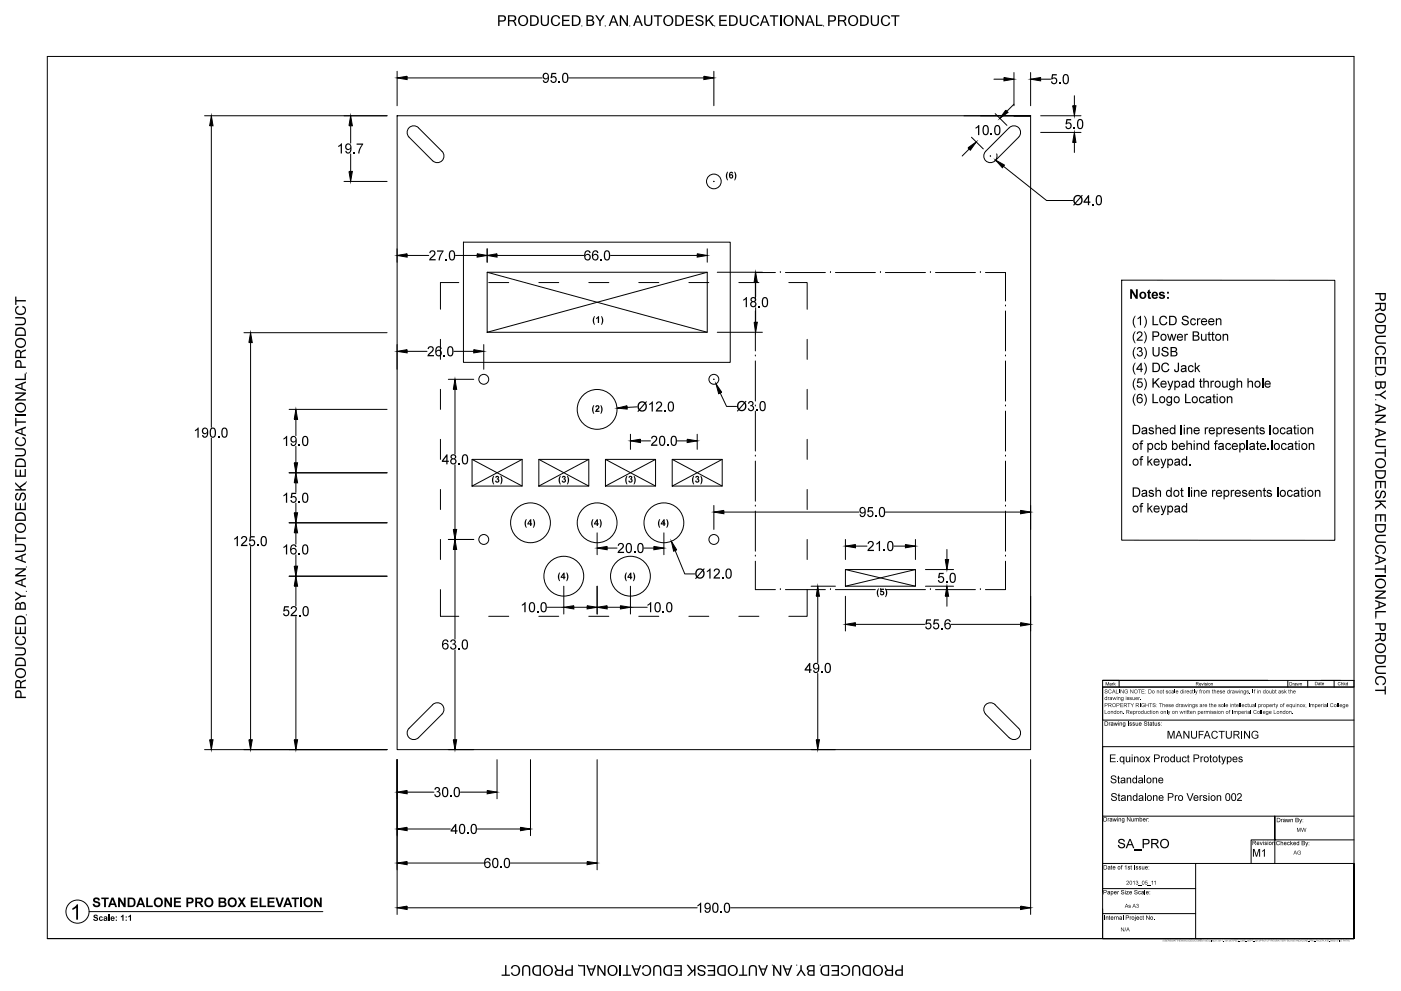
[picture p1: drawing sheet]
<svg xmlns="http://www.w3.org/2000/svg" width="420mm" height="297mm" viewBox="0 0 420 297" stroke-linecap="round" stroke-linejoin="round" font-family="sans-serif">
<g fill="none" stroke="#000" stroke-width=".3">
<path d="M14.2 16.9h391.9v264.4h-391.9zM61.3 34.7h54.8M63.4 37.7v90.4M105.2 37.7v5.2M119.1 34.7h190v190h-190zM119.1 21.4v10.3M122.1 23.4h40.5M170.5 23.4h40.6M214.1 21.4v10.3M289.1 34.7h20h-15M298.1 23.7h3M298.5 34.1l3.5 3.5"/>
<path d="M304.1 21.7v10M304.1 31.2l-2.1 2.1M309.1 21.7v10M312.1 39.7h12.1M312.1 34.7h12.1M312.1 23.7h3M322.2 28.7v3M103.2 54.4h12.9M105.2 46.1v5.3M122.7 41.1a1.99 1.99 0 0 1 0-2.8 1.99 1.99 0 0 1 2.8 0l7.1 7.1a1.98 1.98 0 0 1 0 2.8 1.98 1.98 0 0 1-2.9 0M122.7 41.1l7.1 7.1M214 54.4h.2"/>
<path d="M214.1 54.3v.2M290.7 44.6l-2.1 2.2M291.3 41.1l3.6 3.5M295.6 45.4a1.99 1.99 0 0 0 1 3.3 1.99 1.99 0 0 0 2.3-2.6M296.9 46.8h.2M297 46.7v.1M301 49.9l12.9 10.2h7.8M305.5 41.1l-7.1 7.1M305.5 41.1a1.99 1.99 0 0 0 0-2.8 1.99 1.99 0 0 0-2.8 0l-7.1 7.1M322.2 42.7v3M119.1 74.6v4M122.1 76.6h6.5"/>
<path d="M136.6 76.6h6.5M139 72.6h80v36h-80zM146.1 74.6v4M149.1 76.6h26M183.1 76.6h26M212.1 74.6v4M73.2 99.7h42.9M137.6 84.7h-5.5v8M146.1 81.6h66v18h-66zM146.1 81.6l66 18M146.6 84.7h6M161.6 84.7h6"/>
<path d="M176.6 84.7h6M191.6 84.7h6M206.6 84.7h6M212.1 81.6l-66 18M215.1 81.6h13.5M215.1 99.6h13.5M221.6 84.7h6M226.5 91.7h.1M226.5 93.2v12M226.6 84.6v4.4M226.6 92.2v4.4M232.5 81.7h-6v8.5"/>
<path d="M234 81.7h.1M235.5 81.7h12M236.6 84.7h5.5v8M249.1 81.7h.1M250.5 81.7h12M264 81.7h.1M265.5 81.7h12M279 81.7h.1M280.6 81.7h11.9M294 81.7h.1M295.5 81.7h6v8.5M301.5 91.7h.1"/>
<path d="M301.5 93.2v12M336.4 84h63.9v78l-63.9-.1zM75.1 102.7v57.9M119.1 103.3v7.4M122.1 105.3h6M132.1 101.7v6M132.1 116.7v6M134.5 113.7h7.6M136.1 105.3h6M136.4 116.7v19.4M145.1 103.3v7.4M214 113.7h.2"/>
<path d="M214.1 113.6v.2M216 117.8l1.9 4h3M226.5 106.7h.1M226.5 108.2v12M242.1 101.7v6M242.1 116.7v6M301.5 106.7h.1M301.5 108.2v12M63.4 131.3v90.4M86.7 122.7h29.4M88.7 125.7v4.9M88.7 133.8v4.9"/>
<path d="M132.1 131.7v6M136.4 139.3v19.4M141.6 137.7h15v8h-15zM141.6 137.7l15 8M156.6 137.7l-15 8M161.6 137.7h15v8h-15zM161.6 137.7l15 8M176.6 137.7l-15 8M179 122.7h.2M179.1 122.6v.2M181.6 137.7h15v8h-15zM181.6 137.7l15 8"/>
<path d="M189.1 130.2v4.5M191.1 121.9l-3 .2M192.1 132.2h3M196.6 137.7l-15 8M201.6 137.7h15v8h-15zM201.6 137.7l15 8M203.1 132.2h3M209.1 130.2v4.5M216.6 137.7l-15 8M226.5 121.7h.1M226.5 136.7h.1M226.5 123.2v12"/>
<path d="M226.5 138.2v12M242.1 131.7v6M301.5 136.7h.1M301.5 121.7h.1M301.5 123.2v12M301.5 138.2v12M86.7 156.7h29.4M86.7 141.7h29.4M88.7 144.7v2.9M88.7 150.8v2.9M88.7 159.7v3.4M132.1 146.7v6"/>
<path d="M179.1 159.7v6.6M199 156.7h.2M199.1 156.6v.2M199.1 159.7v6.6M214.1 151.5v7.2M217.1 153.5h40.5M226.5 151.7h.1M226.5 153.2v12M242.1 146.7v6M265.5 153.5h40.6M301.5 151.7h.1M301.5 153.2v12"/>
<path d="M309.1 151.5v7.2M75.1 163.8v57.9M86.7 172.7h29.4M88.7 166.3v3.4M88.7 175.7v5.9M132.1 161.7v6M132.1 176.7v8h5.5M134.5 161.7h7.6M136.4 164.7v26.9M169.1 175.7v8.4M179.1 175.7v8.4M182.1 164.3h2.9"/>
<path d="M189.1 175.7v8.4M193.1 164.3h3M202.5 165l2.9 7h2.9M226.5 166.7h.1M226.5 168.2v8.5h6M234 176.7h.1M235.5 176.7h12M242.1 176.7v8h-5.5M242.1 161.7v6M243.3 175.7h7.2M245.2 178.7v19.9M249.1 176.7h.1"/>
<path d="M250.5 176.7h12M253.5 170.7h21v5h-21zM253.5 161.7v6M253.5 178.7v10.4M253.5 170.7l21 5M256.5 163.7h3.5M264 176.7h.1M265.5 176.7h12M268.1 163.7h3.4M274.5 161.7v6M274.5 170.7l-21 5M277.5 170.7h8.5"/>
<path d="M277.5 175.7h8.5M279 176.7h.1M280.6 176.7h11.9M284 164.7v3M284 178.7v3M294 176.7h.1M301.5 168.2v8.5h-6M301.5 166.7h.1M309.1 178.7v10.4M88.7 184.8v36.9M136.4 194.8v26.9M146.6 184.7h6"/>
<path d="M161.6 184.7h6M164 182h5.1M172.1 182h4M176.6 184.7h6M182.1 182h4M189.1 182h5M191.6 184.7h6M206.6 184.7h6M221.6 184.7h6M256.5 187.1h20.8M285.2 187.1h20.9M122.7 218.3l7-7.1a2 2 0 0 1 2.9 0 2 2 0 0 1 0 2.9l-7.1 7a1.99 1.99 0 0 1-2.8 0 1.99 1.99 0 0 1 0-2.8z"/>
<path d="M245.2 201.8v19.9M295.6 214.1l7.1 7a1.99 1.99 0 0 0 2.8 0 1.99 1.99 0 0 0 0-2.8M295.6 214a1.99 1.99 0 0 1 0-2.8 1.99 1.99 0 0 1 2.8 0l7.1 7.1M330.7 203.9h75.4v2h-75.4zM330.7 203.9h49.5h-49.5h4.9v2M330.7 205.9v9.9h75.4M372.4 219.1v2.3M386.2 203.9v2M392.2 203.9v2M396.1 203.9h6M400.1 203.9v2M406.1 205.9h-75.4v75.4h75.4"/>
<path d="M61.3 224.7h54.8M119.1 227.7v46.4M122.1 237.4h8M134.5 224.7h7.6M138.1 237.4h8M149.1 227.7v11.7M159.1 227.7v22.8M179.1 227.7v33M243.3 224.7h7.2M309.1 227.7v46.4M343.3 232.5v2.3M343.4 237.7v2.4"/>
<path d="M406.1 223.8h-75.4v20.8h75.4M122.1 248.5h13M122.1 258.7h23M143.1 248.5h13M153.1 258.7h23M330.7 244.6v22.8M330.7 258.8h27.9M382.3 251.7h-7.1v7.1M406.1 258.8v22.5h-47.5v-22.5h47.5v22.5M406.1 251.7h-23.8v-7.1v14.2M26.7 273.2h70.1M122.1 272.1h87"/>
<path d="M219.1 272.1h87M330.7 272.4v8.9h29.7h-29.7M330.7 273.8h27.9M330.7 266.3h27.9M14.2 281.3h391.9"/>
<circle cx="214.1" cy="54.4" r="2.2"/>
<circle cx="145.1" cy="113.7" r="1.48"/>
<circle cx="214.1" cy="113.7" r="1.48"/>
<circle cx="179.1" cy="122.7" r="6"/>
<circle cx="159.1" cy="156.7" r="6"/>
<circle cx="179.1" cy="156.7" r="6"/>
<circle cx="199.1" cy="156.7" r="6"/>
<circle cx="145.1" cy="161.7" r="1.48"/>
<circle cx="169.1" cy="172.7" r="6"/>
<circle cx="189.1" cy="172.7" r="6"/>
<circle cx="214.1" cy="161.7" r="1.48"/>
<circle cx="23.2" cy="273.2" r="3.5"/>
</g>
<g fill="#000" stroke="#000" stroke-width=".3">
<path d="M63.4 34.7l.5 3h-1zM105.2 34.7l.5 3h-1zM119.1 23.4l3-.6v1.1zM211.1 22.8l3 .6-3 .5zM301.1 23.2l3 .5-3 .5zM301.6 33l.7 .7-2.4 1.8zM309.1 23.7l3-.5v1zM321.7 31.7h1l-.5 3zM104.7 51.4h1l-.5 3zM290.3 44.3l2.5-1.8-1.8 2.5zM298.6 48l2.7 1.5-.7 .8zM322.2 39.7l.5 3h-1z"/>
<path d="M119.1 76.6l3-.5v1zM143.1 76.1l3 .5-3 .5zM146.1 76.6l3-.5v1zM209.1 76.1l3 .5-3 .5zM226.6 81.6l.5 3h-.9zM226.2 96.6h.9l-.5 3zM75.1 99.7l.6 3h-1.1zM119.1 105.3l3-.5v1zM136.4 113.7l.6 3h-1.1zM142.1 104.8l3 .5-3 .5zM214.7 115l1.8 2.6-1 .4zM88.7 122.7l.5 3h-1z"/>
<path d="M88.2 138.7h1l-.5 3zM185.1 122.3l3-.7v1zM189.1 132.2l3-.6v1.1zM206.1 131.6l3 .6-3 .5zM88.7 156.7l.5 3h-1zM88.7 141.7l.5 3h-1zM88.2 153.7h1l-.5 3zM135.9 158.7h1.1l-.6 3zM214.1 153.5l3-.5v1zM306.1 153l3 .5-3 .5zM88.7 172.7l.5 3h-1zM88.2 169.7h1l-.5 3z"/>
<path d="M136.4 161.7l.6 3h-1.1zM179.1 164.3l3-.5v1zM196.1 163.8l3 .5-3 .5zM201.3 162.2l1.7 2.6-1 .4zM245.2 175.7l.6 3h-1zM253.5 163.7l3-.5v1zM271.5 163.2l3 .5-3 .5zM283.5 167.7h1l-.5 3zM284 175.7l.5 3h-1zM169.1 182l3-.4v.9zM176.1 181.6l3 .4-3 .5zM179.1 182l3-.4v.9z"/>
<path d="M186.1 181.6l3 .4-3 .5zM253.5 187.1l3-.5v1zM306.1 186.6l3 .5-3 .5zM62.9 221.7h1l-.5 3zM74.6 221.7h1.1l-.6 3zM88.2 221.7h1l-.5 3zM119.1 237.4l3-.5v1zM135.9 221.7h1.1l-.6 3zM146.1 236.9l3 .5-3 .5zM244.8 221.7h1l-.6 3zM119.1 248.5l3-.5v1zM119.1 258.7l3-.5v1z"/>
<path d="M156.1 248l3 .5-3 .5zM176.1 258.2l3 .5-3 .5zM119.1 272.1l3-.5v1zM306.1 271.6l3 .5-3 .5z"/>
</g>
<g fill="#000">
<path d="M162.2 4.6h.4v1.8a.83 .83 0 0 0 .8 1 .83 .83 0 0 0 .8-1v-1.8h.4v1.8a1.23 1.23 0 0 1-1.2 1.4 1.23 1.23 0 0 1-1.2-1.4zM165.6 5a1.38 1.38 0 0 1 2.4 .6h-.5a.98 .98 0 0 0-1.2-.7 .98 .98 0 0 0-.6 1.3 .98 .98 0 0 0 .6 1.2 .98 .98 0 0 0 1.2-.7h.5a1.49 1.49 0 0 1-2.1 .9 1.49 1.49 0 0 1-.6-2.1zM168.6 4.6h2.2v.3h-1.8v1h1.7v.4h-1.7v1.1h1.9v.4h-2.3zM178.5 4.6h.5l.9 1.4 .9-1.4h.5l-1.2 1.8v1.4h-.4v-1.4zM185.9 4.6h.4l1.6 2.5v-2.5h.4v3.2h-.4l-1.6-2.5v2.5h-.4zM193.2 4.6h.4v1.8a.83 .83 0 0 0 .8 1 .83 .83 0 0 0 .8-1v-1.8h.4v1.8a1.23 1.23 0 0 1-1.2 1.4 1.23 1.23 0 0 1-1.2-1.4zM196.1 4.6h2.5v.3h-1.1v2.9h-.4v-2.9h-1zM205.7 4.6h2.3v.3h-1.9v1h1.7v.4h-1.7v1.1h1.9v.4h-2.3zM208.9 4.8a1.27 1.27 0 0 1 2 .7h-.4a.73 .73 0 0 0-.7-.6 .73 .73 0 0 0-.7 .7l.7 .3a1.03 1.03 0 0 1 1.2 1.1 1.03 1.03 0 0 1-1.5 .8l-.8-.5-.2-.6h.4a.8 .8 0 0 0 .9 .8 .8 .8 0 0 0 .7-.9l-.3-.2a1.31 1.31 0 0 1-1.6-1.2zM211.6 4.6h.4v1.6l1.6-1.6h.5l-1.3 1.3 1.4 1.9h-.6l-1.1-1.6-.5 .5v1.1h-.4zM215.7 4.6h2.3v.3h-1.9v1h1.7v.4h-1.7v1.1h1.9v.4h-2.3zM221.8 4.6h.5v1.8a.83 .83 0 0 0 .8 1 .83 .83 0 0 0 .8-1v-1.8h.4v1.8a1.23 1.23 0 0 1-1.2 1.4 1.23 1.23 0 0 1-1.3-1.4z"/>
<path d="M225.3 5a1.38 1.38 0 0 1 2.4 .6h-.5a.98 .98 0 0 0-1.2-.7 .98 .98 0 0 0-.7 1.3 .98 .98 0 0 0 .7 1.2 .98 .98 0 0 0 1.2-.7h.5a1.49 1.49 0 0 1-2.1 .9 1.49 1.49 0 0 1-.6-2.1zM230.9 4.6h2.5v.3h-1.1v2.9h-.4v-2.9h-1zM238.6 4.6h.4l1.6 2.5v-2.5h.4v3.2h-.4l-1.6-2.5v2.5h-.4zM244.7 4.6h.4v2.8h1.6v.4h-2zM261.1 4.6h.5v1.8a.83 .83 0 0 0 .8 1 .83 .83 0 0 0 .8-1v-1.8h.4v1.8a1.23 1.23 0 0 1-1.2 1.4 1.23 1.23 0 0 1-1.3-1.4zM264.6 5a1.38 1.38 0 0 1 2.4 .6h-.5a.98 .98 0 0 0-1.2-.7 .98 .98 0 0 0-.7 1.3 .98 .98 0 0 0 .7 1.2 .98 .98 0 0 0 1.2-.7h.5a1.49 1.49 0 0 1-2.1 .9 1.49 1.49 0 0 1-.6-2.1zM267.2 4.6h2.5v.3h-1v2.9h-.4v-2.9h-1.1zM165.4 21.8h1.4v.4h-1.1l-.1 .8a.96 .96 0 0 1 1.3 .5 .96 .96 0 0 1-.6 1.3 .96 .96 0 0 1-1.2-.8h.3a.65 .65 0 0 0 .9 .4 .65 .65 0 0 0 .3-.9 .65 .65 0 0 0-.9-.3l-.6 .2zM167.6 24.5h.3v.3h-.3zM315.5 22.2h1.4v.4h-1.1l-.1 .8a.96 .96 0 0 1 1.3 .5 .96 .96 0 0 1-.6 1.3 .96 .96 0 0 1-1.2-.8h.3a.65 .65 0 0 0 .9 .3 .65 .65 0 0 0 .3-.9 .65 .65 0 0 0-.9-.2l-.6 .2zM317.7 24.8h.3v.4h-.3zM319.8 35.7h1.4v.4h-1.1l-.1 .8a.96 .96 0 0 1 1.3 .4 .96 .96 0 0 1-.6 1.3 .96 .96 0 0 1-1.2-.7l.4-.1a.65 .65 0 0 0 .8 .4 .65 .65 0 0 0 .3-.9 .65 .65 0 0 0-.9-.2l-.6 .1z"/>
<path d="M322 38.3h.4v.4h-.4zM101.4 43.7l1.2-.7v3h-.4v-2.4l-.8 .5zM106 45.6h.4v.4h-.4zM107 43h1.9l-.9 1.9-.2 1.1h-.4l.2-.9 .9-1.7h-1.5zM218.1 51.5h.3l-.3 1.3 .3 1.2a1.5 1.5 0 0 1-.7-1.7zM220.2 51.5a1.41 1.41 0 0 1 .6 1.6l-.4 .9h-.2l.3-1.2zM292.6 38.2l1.1-.7v3h-.4v-2.4l-.7 .5zM297.1 40.1h.4v.4h-.4zM129 75.2a.98 .98 0 0 1 1.5 .3 .98 .98 0 0 1-.5 1.4l-.8 .8h1.5v.3h-2l.5-.9a1.26 1.26 0 0 0 .9-1.6 .58 .58 0 0 0-.6-.1 .58 .58 0 0 0-.4 .5h-.4zM131.1 75.1h1.9l-.9 1.9-.2 1h-.4l.2-.8 .9-1.8h-1.5zM133.6 77.7h.4v.3h-.4zM180.1 77.7h.4v.3h-.4z"/>
<path d="M327.6 61.1h.4v.4h-.4zM4.6 88.9h.3v1h2.9v.5h-2.9v1h-.3zM4.6 95h1.8a1.23 1.23 0 0 1 1.4 1.3 1.23 1.23 0 0 1-1.4 1.2h-1.8v-.4h1.8a.83 .83 0 0 0 1-.8 .83 .83 0 0 0-1-.8h-1.8zM4.8 92.1l.8-.4v.4a.98 .98 0 0 0-.7 1.3 .98 .98 0 0 0 1.3 .6 .98 .98 0 0 0 1.2-.6 .98 .98 0 0 0-.7-1.3v-.4a1.49 1.49 0 0 1 .9 2 1.49 1.49 0 0 1-2.1 .7 1.45 1.45 0 0 1-.7-2.3zM178.2 94.8h.2l-.3 1.3 .3 1.2a1.5 1.5 0 0 1-.6-1.7zM178.8 95.3l.5-.5h.4v2h-.4v-1.5l-.5 .4zM180.2 94.8a1.41 1.41 0 0 1 .7 1.6l-.4 .9h-.3l.3-1.2zM222.9 89.8l1.1-.8v3.1h-.4v-2.4l-.7 .4zM227.5 91.7h.3v.4h-.3zM338.9 86.7h.6l1.2 1.9v-1.9h.5v2.9h-.6l-1.1-1.9v1.9h-.6zM340.4 94.7h.2l-.4 .9a3 3 0 0 0 .4 2.6 2.06 2.06 0 0 1-.9-2zM341.2 95.4l1-.7v2.8h-.3v-2.2l-.7 .4z"/>
<path d="M343 94.7a2.14 2.14 0 0 1 .8 2.5l-.5 1h-.3a3 3 0 0 0 0-3.5zM344.3 87.1l.5-.4v.8h.4v.4h-.4v1.2h.4v.4l-.3 .1a.58 .58 0 0 1-.6-.2 .58 .58 0 0 1 0-.6v-.9h-.3zM345.6 94.7h.4v2.4h1.3v.4h-1.7zM347.8 87.6a1.03 1.03 0 0 1 1.5 .4l-.5 .1-.5-.2-.2 .1 .1 .1a.84 .84 0 0 1 .9 .3 .84 .84 0 0 1 .2 .9 1.1 1.1 0 0 1-1.8-.4l.5-.1a.4 .4 0 0 0 .4 .4 .4 .4 0 0 0 .4-.3 .93 .93 0 0 1-1.2-1.2zM348.1 94.9a1.18 1.18 0 0 1 1.9 .5l-.4 .1a.89 .89 0 0 0-1.1-.4 .89 .89 0 0 0-.5 1.2 .86 .86 0 0 0 .8 .9 .86 .86 0 0 0 .9-.7l.4 .1a1.32 1.32 0 0 1-1.8 .8 1.32 1.32 0 0 1-.6-1.9zM354.7 94.9l.7-.3a.91 .91 0 0 1 1.1 .9h-.4a.58 .58 0 0 0-.7-.6 .58 .58 0 0 0-.5 .7l.6 .2a.92 .92 0 0 1 1 1.1 .92 .92 0 0 1-1.4 .6l-.7-.6-.1-.4h.4a.7 .7 0 0 0 .7 .7 .7 .7 0 0 0 .7-.7l-.5-.3a.89 .89 0 0 1-.9-.3 .89 .89 0 0 1 0-1zM357.2 95.6a.84 .84 0 0 1 1.4 .4l-.3 .1a.63 .63 0 0 0-.9-.2 .63 .63 0 0 0-.1 1 .53 .53 0 0 0 .6 .3 .53 .53 0 0 0 .5-.5l.3 .1a.97 .97 0 0 1-1.4 .6 .97 .97 0 0 1-.3-1.5zM359 95.4h.3v.3l.6-.3 .2 .1-.2 .3a.45 .45 0 0 0-.5 0 .45 .45 0 0 0-.1 .6v1.1h-.3zM364.6 95.4h.4v.3a.73 .73 0 0 1 .8-.3 .73 .73 0 0 1 .5 .8v1.3h-.3v-1.2a.52 .52 0 0 0-.6-.6 .52 .52 0 0 0-.4 .7v1.1h-.4zM4.6 117.6h3.2v.5l-2.5 1.6h2.5v.4h-3.2v-.5l2.5-1.6h-2.5zM4.6 113.5h2.8v-1.5h.4v1.9h-3.2zM128.5 104a.98 .98 0 0 1 1.5 .2 .98 .98 0 0 1-.5 1.4l-.8 .8h1.4v.4h-1.9l.5-1a1.26 1.26 0 0 0 .9-1.6 .58 .58 0 0 0-.6-.1 .58 .58 0 0 0-.4 .5h-.4z"/>
<path d="M133.1 106.4h.4v.4h-.4zM340.4 99.3h.2l-.4 .9a3 3 0 0 0 .4 2.7 2.06 2.06 0 0 1-.9-2.1zM340.4 108.7h.2l-.4 .9a3 3 0 0 0 .4 2.7 2.06 2.06 0 0 1-.9-2.1zM340.4 113.4h.2l-.4 .9a3 3 0 0 0 .4 2.6 2.06 2.06 0 0 1-.9-2zM340.4 104h.2l-.4 .9a3 3 0 0 0 .4 2.7 2.06 2.06 0 0 1-.9-2.1zM341.2 113.4h1.4v.3h-1.1l-.2 .8a.92 .92 0 0 1 1.4 .5 .92 .92 0 0 1-.7 1.2 .92 .92 0 0 1-1.1-.8h.3a.61 .61 0 0 0 .9 .3 .61 .61 0 0 0 .1-1 .61 .61 0 0 0-.9 .2l-.4-.1zM341.2 104.2a.73 .73 0 0 1 1.1 0 .73 .73 0 0 1-.1 1.1 .89 .89 0 0 1 .1 1.5 .89 .89 0 0 1-1.4-.7l.3-.1a.58 .58 0 0 0 .7 .6 .58 .58 0 0 0 .5-.7 .58 .58 0 0 0-.8-.4v-.3a.48 .48 0 0 0 .6-.5 .48 .48 0 0 0-.5-.5 .48 .48 0 0 0-.4 .6l-.4-.1zM341.2 99.5a.92 .92 0 0 1 1.4 .2 .92 .92 0 0 1-.5 1.4l-.8 .7h1.4v.3h-1.8l.5-.8a1.17 1.17 0 0 0 .8-1.5l-.6-.1-.4 .5-.3-.1zM343 99.3a2.14 2.14 0 0 1 .8 2.5l-.5 1.1h-.3a3 3 0 0 0 0-3.6zM343 108.7a2.14 2.14 0 0 1 .8 2.5l-.5 1.1h-.3a3 3 0 0 0 0-3.6zM343 113.4a2.14 2.14 0 0 1 .8 2.5l-.5 1h-.3a3 3 0 0 0 0-3.5zM343 104a2.14 2.14 0 0 1 .8 2.5l-.5 1.1h-.3a3 3 0 0 0 0-3.6z"/>
<path d="M345.6 113.4h.4v1.3l1.3-1.3h.5l-1.1 1.1 1.2 1.7h-.4l-1.1-1.4-.4 .4v1h-.4zM345.6 104h.4v1.6a.72 .72 0 0 0 .7 1 .72 .72 0 0 0 .7-1v-1.6h.4v1.6a1.08 1.08 0 0 1-1.1 1.3 1.08 1.08 0 0 1-1.1-1.3zM348.6 104.2l.8-.2a.91 .91 0 0 1 1 .8h-.4a.58 .58 0 0 0-.6-.5 .58 .58 0 0 0-.5 .7l.5 .2a.92 .92 0 0 1 1.1 1.1 .92 .92 0 0 1-1.5 .5l-.7-.6v-.3h.4a.7 .7 0 0 0 .7 .7 .7 .7 0 0 0 .6-.8l-.5-.2a.89 .89 0 0 1-.9-.4 .89 .89 0 0 1 0-1zM350.1 114.1h.3l.6 1.7 .6-1.7h.3l-.8 2.3a.6 .6 0 0 1-.8 .5v-.3h.3l.2-.4zM348.7 109a1.18 1.18 0 0 1 1.9 .5l-.3 .1a.89 .89 0 0 0-1.2-.5 .89 .89 0 0 0-.5 1.2 .86 .86 0 0 0 .8 .9 .86 .86 0 0 0 .9-.7l.4 .1a1.32 1.32 0 0 1-1.8 .8 1.32 1.32 0 0 1-.6-1.8zM350 100.1h.3l.5 1.6 .4-1.6h.4l.4 1.6 .5-1.6h.3l-.6 2h-.4l-.4-1.6-.4 1.6h-.4zM353.2 108.7h.4v1.9a.76 .76 0 0 1-.7 1 .76 .76 0 0 1-.8-.9h.4a.41 .41 0 0 0 .4 .5 .41 .41 0 0 0 .3-.6zM355.2 100.1h.3v.3l.6-.3h.2l-.1 .4a.45 .45 0 0 0-.6 0 .45 .45 0 0 0-.1 .5v1.1h-.3zM356.6 109.7a.84 .84 0 0 1 1.4 .4h-.4a.63 .63 0 0 0-.9-.2 .63 .63 0 0 0 0 1 .53 .53 0 0 0 .5 .3 .53 .53 0 0 0 .5-.4h.3a.94 .94 0 0 1-1.3 .7 .94 .94 0 0 1-.4-1.4zM358.3 108.7h.3v1.6l.9-.8h.4l-.8 .7 .9 1.3h-.4l-.7-1-.3 .2v.8h-.3zM359.9 113.6l.3-.2v.7h.4v.4h-.4v1.1l.4 .6a.51 .51 0 0 1-.6 0 .51 .51 0 0 1-.1-.6v-1.1h-.3zM360.9 113.4h.3v1a.73 .73 0 0 1 .9-.3 .73 .73 0 0 1 .4 .8v1.3h-.3v-1.3a.51 .51 0 0 0-.6-.5 .51 .51 0 0 0-.4 .7v1.1h-.3z"/>
<path d="M360.2 100.1h.3v1.1a.52 .52 0 0 0 .5 .6 .52 .52 0 0 0 .5-.6v-1.1h.3v2h-.3v-.3a.71 .71 0 0 1-.9 .4 .71 .71 0 0 1-.4-.9zM363 114.1h.3v.3l.7-.3 .1 .1-.1 .3a.45 .45 0 0 0-.5 .1 .45 .45 0 0 0-.1 .5v1.1h-.4zM362.4 99.6l.4-.2v.7h.3v.3h-.3v1.2l.4 .5a.51 .51 0 0 1-.6 0 .51 .51 0 0 1-.2-.5v-1.2h-.2zM363.5 99.6l.3-.2v.7h.4v.3h-.4v1.2l.5 .5a.51 .51 0 0 1-.6 0 .51 .51 0 0 1-.2-.5v-1.2h-.2zM366.7 100.1h.3v.3a.72 .72 0 0 1 .9-.3 .72 .72 0 0 1 .4 .8v1.2h-.3v-1.2a.52 .52 0 0 0-.6-.6 .52 .52 0 0 0-.4 .7v1.1h-.3zM366.5 114.1h.3v1.1a.52 .52 0 0 0 .6 .7 .52 .52 0 0 0 .4-.7v-1.1h.4v2.1h-.4v-.4a.71 .71 0 0 1-.8 .4 .71 .71 0 0 1-.5-.8zM370.9 113.4h.3v1a.73 .73 0 0 1 .9-.3 .73 .73 0 0 1 .4 .8v1.3h-.3v-1.3a.51 .51 0 0 0-.6-.5 .51 .51 0 0 0-.4 .7v1.1h-.3zM374.1 113.4h.4v1a.73 .73 0 0 1 .8-.3 .73 .73 0 0 1 .5 .8v1.3h-.3v-1.3a.51 .51 0 0 0-.6-.5 .51 .51 0 0 0-.4 .7v1.1h-.4zM412.7 100.9l.8-.3h2.1v.4h-1.8a.83 .83 0 0 0-1 .8 .83 .83 0 0 0 1 .8h1.8v.4h-1.8a1.26 1.26 0 0 1-1.4-.7 1.26 1.26 0 0 1 .3-1.4zM412.8 104a1.6 1.6 0 0 1 2.3-.1 1.6 1.6 0 0 1 .1 2.3l-.6 .2v-.4a.98 .98 0 0 0 .7-1.3 .98 .98 0 0 0-1.3-.6 .98 .98 0 0 0-1.2 .6 .98 .98 0 0 0 .7 1.3v.4a1.37 1.37 0 0 1-1.1-1 1.37 1.37 0 0 1 .4-1.4zM412.4 107h3.2v2.2h-.4v-1.8h-1v1.7h-.3v-1.7h-1.1v1.9h-.4zM412.4 118.2h1.4l1.8-1.3v.5l-1.4 1 1.4 .9v.5l-1.8-1.2h-1.4z"/>
<path d="M4.6 125.3h.3v1h2.9v.4h-2.9v1h-.3zM4.8 131.4l.8-.4v.4a.98 .98 0 0 0-.7 1.3 .98 .98 0 0 0 1.3 .6 .98 .98 0 0 0 1.2-.6 .98 .98 0 0 0-.7-1.3v-.4a1.49 1.49 0 0 1 .9 2 1.49 1.49 0 0 1-2.1 .7 1.45 1.45 0 0 1-.7-2.3zM4.6 134.3h1.8a1.23 1.23 0 0 1 1.4 1.3 1.23 1.23 0 0 1-1.4 1.2h-1.8v-.4h1.8a.83 .83 0 0 0 1-.8 .83 .83 0 0 0-1-.8h-1.8zM58.5 128.9l1.1-.8v3.1h-.4v-2.4l-.7 .5zM65.4 130.8h.3v.4h-.3zM85 131.4l1.1-.8v3.1h-.3v-2.4l-.8 .5zM89.6 133.3h.3v.4h-.3zM137.5 138.8h.4v.4h-.4zM178 121.5h.2l-.3 1.2 .3 1.3a1.5 1.5 0 0 1-.6-1.8zM178.7 121.6a.68 .68 0 0 1 1.1 .2 .68 .68 0 0 1-.5 1l-.3 .3h.8v.4h-1.3l.5-.9a.38 .38 0 0 0 .4-.4 .38 .38 0 0 0-.4-.3l-.1 .2-.4-.1zM180 121.5a1.41 1.41 0 0 1 .7 1.6l-.4 .9h-.3l.3-1.3zM194.7 121.1l1.1-.8v3h-.4v-2.3l-.7 .4z"/>
<path d="M195.5 130.8a.98 .98 0 0 1 1.5 .3 .98 .98 0 0 1-.5 1.4l-.8 .8h1.5v.3h-2l.6-.9a1.26 1.26 0 0 0 .8-1.6 .58 .58 0 0 0-.6-.1 .58 .58 0 0 0-.4 .5l-.4-.1zM197 120.5a.98 .98 0 0 1 1.5 .3 .98 .98 0 0 1-.5 1.4l-.9 .8h1.5v.3h-1.9l.5-.9a1.26 1.26 0 0 0 .8-1.6 .58 .58 0 0 0-.6-.1 .58 .58 0 0 0-.3 .5h-.4zM199.2 123h.4v.3h-.4zM200.1 133.3h.4v.3h-.4zM224.6 120.4a.78 .78 0 0 1 1.2 0 .78 .78 0 0 1-.2 1.2 .92 .92 0 0 1 .1 1.6 .92 .92 0 0 1-1.4-.8h.3a.59 .59 0 0 0 .7 .5 .59 .59 0 0 0 .5-.8 .59 .59 0 0 0-.8-.3v-.4a.48 .48 0 0 0 .6-.3 .48 .48 0 0 0-.4-.6 .48 .48 0 0 0-.5 .5h-.4zM226.8 122.8h.3v.4h-.3zM340.4 118h.2l-.4 .9a3 3 0 0 0 .4 2.7 2.06 2.06 0 0 1-.9-2.1zM342.1 136.9l.8-.2-.1 .3-.4 .2-.1 .3h.5v.3h-.5v1.8h-.3v-1.8h-.3zM342.1 132.2l.8-.2-.1 .4-.4 .1v.3h.4v.3h-.4v1.8h-.4v-1.8h-.3zM343 118a2.14 2.14 0 0 1 .8 2.5l-.5 1.1h-.3a3 3 0 0 0 0-3.6zM344.1 136.7h.3v1.6l.9-.8h.4l-.8 .8 .9 1.3h-.4l-.7-1.1-.3 .3v.8h-.3zM344.6 128.3l.2-.2a.82 .82 0 0 1 1.2 .5l-.3 .1a.38 .38 0 0 0-.5-.4 .38 .38 0 0 0-.3 .5h.2a.78 .78 0 0 1 .9 .4 .78 .78 0 0 1-.3 1 .78 .78 0 0 1-1-.2l-.3-.5h.4a.5 .5 0 0 0 .5 .4 .5 .5 0 0 0 .4-.4l-.2-.1a.76 .76 0 0 1-.8-.3 .76 .76 0 0 1-.1-.8z"/>
<path d="M345.6 118h.4v2.5h1.3v.3h-1.7zM346.5 127.3h.4v1.1a.73 .73 0 0 1 .8-.3 .73 .73 0 0 1 .5 .8v1.3h-.3v-1.3a.51 .51 0 0 0-.6-.5 .51 .51 0 0 0-.4 .7v1.1h-.4zM346.5 133a.84 .84 0 0 1 1.4 .4l-.3 .1a.63 .63 0 0 0-1-.2 .63 .63 0 0 0 0 .9 .53 .53 0 0 0 .5 .4 .53 .53 0 0 0 .5-.5h.3a.94 .94 0 0 1-1.3 .7 .94 .94 0 0 1-.4-1.4zM355.4 118h.4v2.5h1.3v.3h-1.7zM355.8 132h.3v1.1a.72 .72 0 0 1 .9-.3 .72 .72 0 0 1 .5 .8v1.3h-.4v-1.3a.51 .51 0 0 0-.6-.5 .51 .51 0 0 0-.4 .7v1.1h-.3zM355.9 128.1h.3v.3a.73 .73 0 0 1 .9-.3 .73 .73 0 0 1 .5 .8v1.3h-.4v-1.3a.52 .52 0 0 0-.6-.5 .52 .52 0 0 0-.4 .7v1.1h-.3zM356.6 139.2h.4v.4h-.4zM358.8 132.8h.4v.3a.72 .72 0 0 1 .9-.3 .72 .72 0 0 1 .4 .8v1.3h-.3v-1.3a.52 .52 0 0 0-.6-.5 .52 .52 0 0 0-.4 .7v1.1h-.4zM359.9 119a.84 .84 0 0 1 1.4 .4l-.4 .1a.63 .63 0 0 0-.9-.2 .63 .63 0 0 0 0 .9 .53 .53 0 0 0 .5 .3 .53 .53 0 0 0 .5-.4h.3a.94 .94 0 0 1-1.3 .7 .94 .94 0 0 1-.4-1.4zM361.3 128.1h.3v.3l.6-.3 .2 .1-.1 .3a.45 .45 0 0 0-.6 0 .45 .45 0 0 0-.1 .6v1.1h-.3zM364.5 132.2l.8-.2-.1 .4-.5 .1v.3h.4v.3h-.4v1.8h-.3v-1.8h-.3zM363.9 118.3l.3-.2v.7h.4v.3h-.4v1.2l.4 .6a.51 .51 0 0 1-.6-.1 .51 .51 0 0 1-.1-.5v-1.2h-.3z"/>
<path d="M366.9 128.1h.3v.3l.7-.3 .1 .1-.1 .3a.45 .45 0 0 0-.5 0 .45 .45 0 0 0-.1 .6v1.1h-.4zM367.9 118.8h.4v.3a.73 .73 0 0 1 .8-.3 .73 .73 0 0 1 .5 .8v1.2h-.3v-1.2a.52 .52 0 0 0-.6-.5 .52 .52 0 0 0-.4 .6v1.1h-.4zM367.8 133a.84 .84 0 0 1 1.4 .4l-.4 .1a.63 .63 0 0 0-.9-.2 .63 .63 0 0 0 0 .9 .53 .53 0 0 0 .5 .4 .53 .53 0 0 0 .5-.5h.3a.94 .94 0 0 1-1.3 .7 .94 .94 0 0 1-.4-1.4zM370.5 128.3l.1-.2a.82 .82 0 0 1 1.2 .5l-.3 .1a.38 .38 0 0 0-.4-.4 .38 .38 0 0 0-.3 .5h.1a.78 .78 0 0 1 1 .4 .78 .78 0 0 1-.3 1 .78 .78 0 0 1-1-.2l-.3-.5h.3a.5 .5 0 0 0 .5 .4 .5 .5 0 0 0 .5-.4l-.2-.1a.76 .76 0 0 1-.9-.3 .76 .76 0 0 1 0-.8zM374.5 128.1h.4v.3a.73 .73 0 0 1 .9-.3 .73 .73 0 0 1 .4 .8v1.3h-.3v-1.3a.52 .52 0 0 0-.6-.5 .52 .52 0 0 0-.4 .7v1.1h-.4zM376.8 127.6l.3-.2v.7h.4v.3h-.4v1.2l.5 .6a.51 .51 0 0 1-.6-.1 .51 .51 0 0 1-.2-.5v-1.2h-.2zM377 132.3l.3-.2v.7h.4v.3h-.4v1.2l.4 .6a.51 .51 0 0 1-.6-.1 .51 .51 0 0 1-.1-.5v-1.2h-.3zM377.9 128.3l.1-.2a.82 .82 0 0 1 1.2 .5l-.3 .1a.38 .38 0 0 0-.4-.4 .38 .38 0 0 0-.4 .5h.2a.78 .78 0 0 1 1 .4 .78 .78 0 0 1-.3 1 .78 .78 0 0 1-1.1-.2l-.2-.5h.3a.5 .5 0 0 0 .5 .4 .5 .5 0 0 0 .5-.4l-.3-.1a.76 .76 0 0 1-.8-.3 .76 .76 0 0 1 0-.8zM380.2 134.5h.3v.4h-.3zM384.1 128.3a.84 .84 0 0 1 1.4 .4l-.3 .1a.63 .63 0 0 0-1-.2 .63 .63 0 0 0 0 .9 .53 .53 0 0 0 .6 .4 .53 .53 0 0 0 .4-.5h.4a.94 .94 0 0 1-1.3 .7 .94 .94 0 0 1-.4-1.4zM384.5 133a.84 .84 0 0 1 1.4 .4l-.4 .1a.63 .63 0 0 0-.9-.2 .63 .63 0 0 0 0 .9 .53 .53 0 0 0 .5 .4 .53 .53 0 0 0 .5-.5h.3a.94 .94 0 0 1-1.3 .7 .94 .94 0 0 1-.4-1.4zM388.1 127.6l.4-.2v.7h.3v.3h-.3v1.2l.4 .6a.51 .51 0 0 1-.6-.1 .51 .51 0 0 1-.2-.5v-1.2h-.2z"/>
<path d="M388.5 132.3l.3-.2v.7h.4v.3h-.4v1.2l.4 .6a.51 .51 0 0 1-.6-.1 .51 .51 0 0 1-.1-.5v-1.2h-.3zM392.2 128.1h.3v.3a.73 .73 0 0 1 .9-.3 .73 .73 0 0 1 .4 .8v1.3h-.3v-1.3a.52 .52 0 0 0-.6-.5 .52 .52 0 0 0-.4 .7v1.1h-.3zM392.5 132.8h.3v.3a.72 .72 0 0 1 .9-.3 .72 .72 0 0 1 .5 .8v1.3h-.4v-1.3a.52 .52 0 0 0-.6-.5 .52 .52 0 0 0-.4 .7v1.1h-.3zM412.7 131.9l.8-.3h2.1v.4h-1.8a.83 .83 0 0 0-1 .8 .83 .83 0 0 0 1 .8h1.8v.4h-1.8a1.26 1.26 0 0 1-1.4-.7 1.26 1.26 0 0 1 .3-1.4zM412.4 124.3h3.2v.4l-2.5 1.6h2.5v.4h-3.2v-.4l2.5-1.6h-2.5zM412.4 135.5h2.8v-1h.4v2.5h-.4v-1h-2.8zM4.6 150.7h.3v1.8h1v-1.7h.4v1.7h1.1v-1.9h.4v2.3h-3.2zM4.6 144.5l1.3 1.3 1.9-1.3v.5l-1.6 1.1 .4 .5h1.2v.4h-3.2v-.4h1.5l-1.5-1.5zM4.6 140.7h.3v1.8h1v-1.7h.4v1.7h1.1v-1.9h.4v2.3h-3.2zM4.8 148.1l.7-.4v.4a.73 .73 0 0 0-.6 .8 .73 .73 0 0 0 .6 .7l.4-.7a1.03 1.03 0 0 1 1.1-1.3 1.03 1.03 0 0 1 .8 1.5l-.5 .9-.6 .2v-.5a.8 .8 0 0 0 .8-.8 .8 .8 0 0 0-.9-.8l-.2 .3a1.31 1.31 0 0 1-1.3 1.6 1.31 1.31 0 0 1-.3-1.9zM85 148.4l1.1-.7v3h-.3v-2.4l-.8 .5zM87.4 147.7h1.4v.4h-1.1l-.1 .8a.96 .96 0 0 1 1.3 .5 .96 .96 0 0 1-.6 1.2 .96 .96 0 0 1-1.2-.7h.4a.65 .65 0 0 0 .8 .3 .65 .65 0 0 0 .3-.9 .65 .65 0 0 0-.9-.2l-.6 .2z"/>
<path d="M89.6 150.3h.3v.4h-.3zM148 142.6h.2l-.3 1.3 .3 1.3a1.5 1.5 0 0 1-.6-1.8zM148.7 142.8a.54 .54 0 0 1 .8 0 .54 .54 0 0 1-.1 .8 .62 .62 0 0 1 0 1 .62 .62 0 0 1-.9-.5l.3-.1a.29 .29 0 0 0 .4 .3 .29 .29 0 0 0 .2-.4 .29 .29 0 0 0-.4-.2v-.3a.24 .24 0 0 0 .3-.1 .24 .24 0 0 0-.1-.3 .24 .24 0 0 0-.3 .2h-.4zM150 142.6a1.41 1.41 0 0 1 .7 1.7l-.4 .9h-.3l.3-1.3zM157.7 155.6h.3l-.3 1.3 .3 1.3a1.5 1.5 0 0 1-.6-1.8zM159.8 155.6a1.41 1.41 0 0 1 .6 1.7l-.3 .9h-.3l.3-1.3zM167.9 142.6h.3l-.3 1.3 .3 1.3a1.5 1.5 0 0 1-.6-1.8zM168.7 142.8a.54 .54 0 0 1 .8 0 .54 .54 0 0 1-.1 .8 .62 .62 0 0 1 0 1 .62 .62 0 0 1-1-.5l.4-.1a.29 .29 0 0 0 .4 .3 .29 .29 0 0 0 .2-.4 .29 .29 0 0 0-.4-.2v-.3a.24 .24 0 0 0 .3-.1 .24 .24 0 0 0-.2-.3 .24 .24 0 0 0-.2 .2h-.4zM170 142.6a1.41 1.41 0 0 1 .6 1.7l-.3 .9h-.3l.3-1.3zM177.7 155.6h.3l-.3 1.3 .3 1.3a1.5 1.5 0 0 1-.6-1.8zM179.8 155.6a1.41 1.41 0 0 1 .6 1.7l-.4 .9h-.2l.3-1.3zM187.9 142.6h.3l-.3 1.3 .3 1.3a1.5 1.5 0 0 1-.6-1.8z"/>
<path d="M188.7 142.8a.54 .54 0 0 1 .8 0 .54 .54 0 0 1-.1 .8 .62 .62 0 0 1 0 1 .62 .62 0 0 1-1-.5l.4-.1a.29 .29 0 0 0 .4 .3 .29 .29 0 0 0 .2-.4 .29 .29 0 0 0-.5-.2l.1-.3a.24 .24 0 0 0 .3-.1 .24 .24 0 0 0-.2-.3 .24 .24 0 0 0-.3 .2h-.3zM190 142.6a1.41 1.41 0 0 1 .6 1.7l-.4 .9h-.2l.3-1.3zM197.7 155.6h.3l-.3 1.3 .3 1.3a1.5 1.5 0 0 1-.6-1.8zM199.8 155.6a1.41 1.41 0 0 1 .6 1.7l-.3 .9h-.3l.3-1.3zM207.9 142.6h.3l-.3 1.3 .3 1.3a1.5 1.5 0 0 1-.6-1.8zM208.7 142.8a.54 .54 0 0 1 .8 0 .54 .54 0 0 1-.1 .8 .62 .62 0 0 1 0 1 .62 .62 0 0 1-.9-.5l.3-.1a.29 .29 0 0 0 .4 .3 .29 .29 0 0 0 .2-.4 .29 .29 0 0 0-.4-.2v-.3a.24 .24 0 0 0 .3-.1 .24 .24 0 0 0-.2-.3 .24 .24 0 0 0-.2 .2h-.4zM210 142.6a1.41 1.41 0 0 1 .6 1.7l-.3 .9h-.3l.3-1.3zM260.4 152h1.4v.4h-1.1l-.1 .7a.96 .96 0 0 1 1.3 .5 .96 .96 0 0 1-.6 1.3 .96 .96 0 0 1-1.2-.7l.3-.1a.65 .65 0 0 0 .9 .4 .65 .65 0 0 0 .3-.9 .65 .65 0 0 0-.9-.2l-.6 .1zM262.5 154.6h.4v.4h-.4zM342.1 150.9l.8-.1-.1 .3-.4 .1-.1 .4h.5v.3h-.5v1.7h-.3v-1.7h-.3zM344.1 150.8h.3v1.6l.9-.8h.4l-.8 .7 .9 1.3h-.4l-.7-1-.3 .2v.8h-.3zM344.6 147l.2-.1a.82 .82 0 0 1 1.2 .5h-.3a.38 .38 0 0 0-.5-.3 .38 .38 0 0 0-.3 .4l.2 .1a.78 .78 0 0 1 .9 .4 .78 .78 0 0 1-.3 1 .78 .78 0 0 1-1-.2l-.3-.5 .4-.1a.5 .5 0 0 0 .5 .4 .5 .5 0 0 0 .4-.4l-.2-.1a.76 .76 0 0 1-.8-.2 .76 .76 0 0 1-.1-.9z"/>
<path d="M346.5 146.1h.4v1a.72 .72 0 0 1 .8-.3 .72 .72 0 0 1 .5 .8v1.3h-.3v-1.3a.51 .51 0 0 0-.6-.4 .51 .51 0 0 0-.4 .6v1.1h-.4zM348 137.5h.4l.5 1.6 .6-1.6h.3l-.8 2.3a.6 .6 0 0 1-.8 .5v-.3h.3l.2-.5zM348 151.6h.4l.5 1.6 .6-1.6h.3l-.8 2.3a.6 .6 0 0 1-.8 .5v-.4h.3l.3-.4zM354.2 146.3l.3-.2v.8h.4v.3h-.4v1.1l.5 .6a.51 .51 0 0 1-.6 0 .51 .51 0 0 1-.2-.6v-1.1h-.2zM358 146.9h.4v.2a.72 .72 0 0 1 .9-.3 .72 .72 0 0 1 .4 .8v1.3h-.3v-1.2a.52 .52 0 0 0-.6-.6 .52 .52 0 0 0-.4 .7v1.1h-.4zM363.5 146.9h.3v.2l.6-.3 .2 .1-.2 .3a.45 .45 0 0 0-.5 .1 .45 .45 0 0 0-.1 .5v1.1h-.3zM369.1 146.9h.3v.2l.6-.3 .2 .1-.1 .3a.45 .45 0 0 0-.6 .1 .45 .45 0 0 0-.1 .5v1.1h-.3zM372.6 147l.2-.1a.82 .82 0 0 1 1.2 .5h-.3a.38 .38 0 0 0-.5-.3 .38 .38 0 0 0-.3 .4l.4 .1a.73 .73 0 0 1 .8 1 .73 .73 0 0 1-1.2 .3l-.5-.6 .4-.1a.5 .5 0 0 0 .5 .4 .5 .5 0 0 0 .4-.4l-.2-.1a.76 .76 0 0 1-.8-.2 .76 .76 0 0 1-.1-.9zM376.7 146.9h.3v.2a.72 .72 0 0 1 .9-.3 .72 .72 0 0 1 .5 .8v1.3h-.4v-1.2a.52 .52 0 0 0-.5-.6 .52 .52 0 0 0-.5 .7v1.1h-.3zM379 146.3l.3-.2v.8h.4v.3h-.4v1.1l.4 .6a.51 .51 0 0 1-.6 0 .51 .51 0 0 1-.1-.6v-1.1h-.3zM380 147l.2-.1a.82 .82 0 0 1 1.2 .5h-.4a.38 .38 0 0 0-.4-.3 .38 .38 0 0 0-.3 .4l.2 .1a.78 .78 0 0 1 .9 .4 .78 .78 0 0 1-.3 1 .78 .78 0 0 1-1-.2l-.3-.5 .4-.1a.5 .5 0 0 0 .4 .4 .5 .5 0 0 0 .5-.4l-.2-.1a.76 .76 0 0 1-.8-.2 .76 .76 0 0 1-.1-.9zM386.3 147a.84 .84 0 0 1 1.4 .5h-.4a.63 .63 0 0 0-.9-.2 .63 .63 0 0 0 0 1 .53 .53 0 0 0 .5 .3 .53 .53 0 0 0 .5-.4h.3a.94 .94 0 0 1-1.3 .7 .94 .94 0 0 1-.4-1.4z"/>
<path d="M390.3 146.3l.3-.2v.8h.4v.3h-.4v1.1l.4 .6a.51 .51 0 0 1-.6 0 .51 .51 0 0 1-.1-.6v-1.1h-.3zM394.3 146.9h.3v.2a.72 .72 0 0 1 .9-.3 .72 .72 0 0 1 .5 .8v1.3h-.4v-1.2a.52 .52 0 0 0-.5-.6 .52 .52 0 0 0-.5 .7v1.1h-.3zM412.7 147.3l.8-.4v.4a.8 .8 0 0 0-.8 .9 .8 .8 0 0 0 .9 .7l.2-.3a1.31 1.31 0 0 1 1.2-1.5 1.24 1.24 0 0 1 .6 1.2 1.24 1.24 0 0 1-.9 1.1v-.5a.73 .73 0 0 0 .6-.7 .73 .73 0 0 0-.7-.7l-.3 .7a1.03 1.03 0 0 1-1.1 1.2 1.03 1.03 0 0 1-.8-1.4zM412.4 144.1h3.2v2.3h-.4v-1.9h-1v1.8h-.3v-1.8h-1.1v2h-.4zM412.4 150h3.2v.4h-1.6l1.6 1.6v.6l-1.3-1.4-1.9 1.4v-.6l1.6-1.1-.5-.5h-1.1zM412.4 154.1h3.2v2.3h-.4v-1.9h-1v1.8h-.3v-1.8h-1.1v2h-.4zM4.6 177.3l1.8 1.2h1.4v.4h-1.4l-1.8 1.3v-.6l1.4-.9-1.4-.9zM4.6 160.1h.3v1h2.9v.4h-2.9v1.1h-.3zM4.6 170.3h3.2v.5l-2.5 1.6h2.5v.4h-3.2v-.5l2.5-1.6h-2.5zM4.6 163h1.8a1.23 1.23 0 0 1 1.4 1.2 1.23 1.23 0 0 1-1.4 1.3h-1.8v-.4h1.8a.83 .83 0 0 0 1-.9 .83 .83 0 0 0-1-.8h-1.8zM70.2 161.4l1.2-.7v3h-.4v-2.4l-.8 .5zM72.6 160.9a.98 .98 0 0 1 1.5 .2 .98 .98 0 0 1-.6 1.4l-.8 .8h1.5v.4h-2l.6-1a1.26 1.26 0 0 0 .8-1.6 .58 .58 0 0 0-.6-.1 .58 .58 0 0 0-.4 .5h-.3z"/>
<path d="M75 160.7h1.4v.4h-1.1l-.2 .8a.96 .96 0 0 1 1.4 .5 .96 .96 0 0 1-.6 1.2 .96 .96 0 0 1-1.3-.7l.4-.1a.65 .65 0 0 0 .9 .4 .65 .65 0 0 0 .3-.9 .65 .65 0 0 0-.9-.2l-.6 .2zM77.1 163.3h.4v.4h-.4zM85 163.9l1.1-.7v3h-.3v-2.4l-.8 .5zM89.6 165.8h.3v.4h-.3zM167.7 171.6h.3l-.3 1.3 .3 1.3a1.5 1.5 0 0 1-.6-1.8zM169.8 171.6a1.41 1.41 0 0 1 .6 1.7l-.4 .9h-.2l.3-1.3zM185.5 162.9a.98 .98 0 0 1 1.5 .3 .98 .98 0 0 1-.5 1.4l-.8 .8h1.5v.4h-2l.6-1a1.26 1.26 0 0 0 .8-1.6 .58 .58 0 0 0-.6-.1 .58 .58 0 0 0-.4 .5h-.3zM187.8 171.6h.2l-.3 1.3 .3 1.3a1.5 1.5 0 0 1-.6-1.8zM189.8 171.6a1.41 1.41 0 0 1 .6 1.7l-.3 .9h-.3l.3-1.3zM190.1 165.4h.4v.4h-.4zM212 171.2l1.1-.8v3h-.4v-2.3l-.7 .4zM214.3 170.6a.98 .98 0 0 1 1.5 .2 .98 .98 0 0 1-.5 1.5l-.8 .7h1.4v.4h-1.9l.5-.9a1.26 1.26 0 0 0 .9-1.6 .58 .58 0 0 0-.7-.1 .58 .58 0 0 0-.3 .5l-.4-.1z"/>
<path d="M216.6 173h.3v.4h-.3zM260.5 162.4a.98 .98 0 0 1 1.5 .2 .98 .98 0 0 1-.5 1.4l-.9 .8h1.5v.4h-2l.6-1a1.26 1.26 0 0 0 .8-1.6 .58 .58 0 0 0-.6-.1 .58 .58 0 0 0-.3 .5h-.4zM263.4 176.4h.2l-.3 1.3 .3 1.3a1.5 1.5 0 0 1-.6-1.8zM264.1 176.4h1v.4h-.7v.4a.66 .66 0 0 1 .8 .5 .66 .66 0 0 1-.6 .8 .66 .66 0 0 1-.7-.6l.3-.1a.34 .34 0 0 0 .5 .2 .34 .34 0 0 0 .1-.5 .34 .34 0 0 0-.6 .1l-.3-.1zM262.8 162.9l1.1-.8v3.1h-.3v-2.4l-.8 .5zM265 164.8h.4v.4h-.4zM265.4 176.4a1.41 1.41 0 0 1 .7 1.7l-.4 .9h-.3l.3-1.3zM281.6 171.7h1.4v.4h-1.1l-.1 .8a.96 .96 0 0 1 1.3 .5 .96 .96 0 0 1-.6 1.2 .96 .96 0 0 1-1.2-.7h.3a.65 .65 0 0 0 .9 .3 .65 .65 0 0 0 .3-.9 .65 .65 0 0 0-.9-.2l-.6 .2zM283.8 174.3h.3v.4h-.3zM412.7 160.5l.8-.2h2.1v.4h-1.8a.83 .83 0 0 0-1 .8 .83 .83 0 0 0 1 .8h1.8v.4h-1.8a1.26 1.26 0 0 1-1.4-.7 1.26 1.26 0 0 1 .3-1.5zM412.8 163.7a1.6 1.6 0 0 1 2.3-.1 1.6 1.6 0 0 1 .1 2.3l-.6 .2v-.5a.98 .98 0 0 0 .7-1.2 .98 .98 0 0 0-1.3-.6 .98 .98 0 0 0-1.2 .6 .98 .98 0 0 0 .7 1.2v.5a1.37 1.37 0 0 1-1.1-1 1.37 1.37 0 0 1 .4-1.4zM412.4 177h3.2v.4l-2.5 1.6h2.5v.4h-3.2v-.4l2.5-1.6h-2.5z"/>
<path d="M412.4 170.4h2.8v-1.1h.4v2.5h-.4v-1h-2.8zM4.6 187.8h.3v1.9h1v-1.8h.4v1.8h1.1v-2h.4v2.4h-3.2zM4.6 194h1.8a1.23 1.23 0 0 1 1.4 1.2 1.23 1.23 0 0 1-1.4 1.3h-1.8v-.4h1.8a.83 .83 0 0 0 1-.9 .83 .83 0 0 0-1-.8h-1.8zM4.8 191.1l.8-.4v.4a.98 .98 0 0 0-.7 1.3 .98 .98 0 0 0 1.3 .6 .98 .98 0 0 0 1.2-.7 .98 .98 0 0 0-.7-1.2v-.4a1.49 1.49 0 0 1 .9 2 1.49 1.49 0 0 1-2.1 .6 1.45 1.45 0 0 1-.7-2.2zM85.2 181.7h1.4v.4h-1.1l-.1 .8a.96 .96 0 0 1 1.3 .5 .96 .96 0 0 1-.6 1.2 .96 .96 0 0 1-1.2-.7l.4-.1a.65 .65 0 0 0 .8 .4 .65 .65 0 0 0 .3-.9 .65 .65 0 0 0-.9-.2l-.6 .2zM87.5 181.9a.98 .98 0 0 1 1.5 .2 .98 .98 0 0 1-.6 1.4l-.8 .8h1.5v.4h-2l.6-1a1.26 1.26 0 0 0 .8-1.6 .58 .58 0 0 0-.6-.1 .58 .58 0 0 0-.4 .5h-.3zM89.7 184.3h.4v.4h-.4zM135.3 191.9a.78 .78 0 0 1 1.2 0 .78 .78 0 0 1-.2 1.1 .92 .92 0 0 1 .1 1.6 .92 .92 0 0 1-1.4-.7l.3-.1a.59 .59 0 0 0 .7 .6 .59 .59 0 0 0 .5-.8 .59 .59 0 0 0-.8-.4v-.3a.48 .48 0 0 0 .6-.4 .48 .48 0 0 0-.4-.5 .48 .48 0 0 0-.5 .5l-.4-.1zM137.5 194.3h.3v.4h-.3zM156.5 181.2l1.1-.7v3h-.3v-2.4l-.8 .5zM161.1 183.1h.3v.4h-.3zM194.2 181.2l1.1-.7v3h-.4v-2.4l-.7 .5z"/>
<path d="M198.8 183.1h.3v.4h-.3zM277.8 185.6h1.4v.4h-1.1l-.1 .8a.96 .96 0 0 1 1.3 .5 .96 .96 0 0 1-.6 1.3 .96 .96 0 0 1-1.2-.8h.3a.65 .65 0 0 0 .9 .3 .65 .65 0 0 0 .3-.9 .65 .65 0 0 0-.9-.2l-.6 .2zM280.1 185.6h1.4v.4h-1.1l-.1 .8a.96 .96 0 0 1 1.3 .5 .96 .96 0 0 1-.6 1.3 .96 .96 0 0 1-1.2-.8h.4a.65 .65 0 0 0 .8 .3 .65 .65 0 0 0 .3-.9 .65 .65 0 0 0-.9-.2l-.6 .2zM282.3 188.2h.4v.4h-.4zM412.4 183.1h3.2v.5h-2.8v1.5h-.4zM246.3 201.3h.4v.4h-.4zM331.4 206.8l.4-.1 .3 .2-.5-.1v.3a.41 .41 0 0 1 .6 .2 .41 .41 0 0 1-.3 .5 .41 .41 0 0 1-.5-.4 .3 .3 0 0 0 .3 .4 .3 .3 0 0 0 .2-.4l-.5-.2zM331.3 212.8l.1 1.1 .7 .1h-.8zM331.6 204.5h.2l.3 .8 .3-.8h.2v1l-.1-.9-.3 .9-.5-.9-.1 .9zM332.3 208.9l.4 .1-.3 .2v.6zM332.6 216.6h.5l-.4 .2v.7h-.1zM333.2 213.1l.6 .1v.8l-.3-.8-.3 .8z"/>
<path d="M332.5 206.8a.37 .37 0 0 1 .4-.2 .37 .37 0 0 1 .3 .4 .4 .4 0 0 0-.6 0 .4 .4 0 0 0 .1 .6 .4 .4 0 0 0 .5-.2 .52 .52 0 0 1-.8 .3 .52 .52 0 0 1 .1-.9zM333.5 204.7h.4l-.2 .2-.1 .6zM333.6 208.9l.4 .7 .2-.7 .3 .7 .4-.7-.4 .9-.3-.6-.3 .6zM334 204.5l.1 .5 .5-.3-.3 .3 .3 .5-.4-.4-.2 .4zM334 216.6h.2l.2 .7 .1-.7h.2l.2 .7 .2-.7h.1l-.3 .9h-.1l-.2-.7-.1 .7h-.2zM334.7 206.7l.1 1 .6 .1h-.7zM335.3 208.9l.7 .1v.8l-.3-.7-.4 .7zM335.6 206.7l.2 1.1zM335.8 216.6h.6l.1 .9h-.2l-.1-.8-.3 .2v.6h-.1zM335.9 213.1l.6 .1 .1 .8-.3-.8-.4 .8zM335.9 210.8h.9l-.7 .1v.4h.6l-.6 .1v.4l.7 .1h-.9zM336.1 206.7l.8 1 .1-1v1.1l-.8-.9-.1 .9z"/>
<path d="M336.8 213.9l.2 .1zM337.4 206.8l.2-.1a.34 .34 0 0 1 .4 0 .34 .34 0 0 1 .2 .3 .44 .44 0 0 0-.7-.1 .44 .44 0 0 0 0 .7 .44 .44 0 0 0 .7-.2l-.4-.1h.5v.4a.63 .63 0 0 1-.9 0 .63 .63 0 0 1 0-.9zM338 209l.6 .1h-.5l.1 .2a.34 .34 0 0 1 .4 .2 .34 .34 0 0 1-.2 .4 .34 .34 0 0 1-.4-.2l.5-.1-.5-.2zM338.3 216.2h.2v1.3h-.2zM338.1 210.8h.9l-.4 .1v1l-.1-1zM338.8 216.6h.4l.2 .2h-.5a.4 .4 0 0 1 .4 .3 .4 .4 0 0 1-.1 .4l-.5-.1 .6-.2-.5-.3zM338.8 209l.6 .1h-.5l.1 .2a.34 .34 0 0 1 .4 .2 .34 .34 0 0 1-.2 .4 .34 .34 0 0 1-.4-.2l.5-.1-.5-.2zM339 206.7l.8 1 .1-1v1.1l-.8-.9-.1 .9zM339 210.8l.6 .5 .5-.5-.5 .6v.5zM339.8 216.6h.4l.1 .2h-.5a.4 .4 0 0 1 .4 .3 .4 .4 0 0 1-.1 .4l-.4-.1 .5-.2-.5-.3zM339.6 208.9l.3 .8 .4-.8v.9l-.6-.1zM340.8 213.1h.4l-.3 .2v.7z"/>
<path d="M340.6 216.6h.1l.2 .8 .4-.8v.9l-.1-.2-.6 .1zM341.5 208.9l.4 .1-.3 .2v.6zM341.3 206.7h.9l-.4 .1v1l-.1-1zM341.9 210.8l.1 1.1zM341.9 209.7l.1 .1zM342.4 206.7h.8l-.7 .1v.4h.7l-.7 .1v.4l.7 .1h-.8zM342.4 210.9l.3-.1a.34 .34 0 0 1 .4 0 .34 .34 0 0 1 .1 .3 .44 .44 0 0 0-.7-.1 .44 .44 0 0 0 0 .7 .44 .44 0 0 0 .7-.2l-.4-.1h.5v.4a.63 .63 0 0 1-.9 0 .63 .63 0 0 1 0-.9zM343.2 216.3l.5-.1 .3 .3-.6-.1-.2 .2 .2 .1a.49 .49 0 0 1 .6 .4 .49 .49 0 0 1-.4 .6 .49 .49 0 0 1-.6-.5l.2-.1a.31 .31 0 0 0 .3 .4 .31 .31 0 0 0 .2-.5l-.6-.3zM343.5 210.8l.2 .5h.6l.2-.5v1.1l-.2-.5h-.6l-.2 .5zM343.2 213.1l.3 .8 .3-.8v.9l-.6-.1zM344.3 216.3l.1-.1 .2 .4-.2 .7 .2 .2-.3-.1zM344.2 213.2a.26 .26 0 0 1 .3-.1 .26 .26 0 0 1 .1 .3 .3 .3 0 0 0-.4 .1 .3 .3 0 0 0 .2 .4 .3 .3 0 0 0 .4-.3 .41 .41 0 0 1-.7 .3 .41 .41 0 0 1 .1-.7z"/>
<path d="M344.6 210.8h.9l-.4 .1v1l-.1-1zM344.9 212.9l.3 .2-.1 .1 .1 .8-.2-.1zM345.8 210.9l.2-.1a.27 .27 0 0 1 .3 0 .27 .27 0 0 1 .1 .3l-.4-.2v.3a.41 .41 0 0 1 .6 .2 .41 .41 0 0 1-.3 .6 .41 .41 0 0 1-.5-.5 .3 .3 0 0 0 .3 .4 .3 .3 0 0 0 .2-.4l-.5-.2zM345.8 216.3l.1-.1 .2 .4-.2 .7 .2 .2-.3-.1zM346.7 213.1l.6 .1 .1 .8-.3-.8-.4 .8zM346.3 216.6h.1l.2 .8 .4-.8v.9l-.1-.2-.6 .1zM346.9 207l.7 .1v.7l-.3-.7-.4 .7zM347.4 216.6h.4l.1 .2h-.5a.4 .4 0 0 1 .5 .3 .4 .4 0 0 1-.2 .4l-.4-.1 .5-.2-.5-.3zM347.6 210.8h.9l-.4 .1v1l-.1-1zM348.6 210.8l.2 .4a.3 .3 0 0 1 .3-.1 .3 .3 0 0 1 .2 .3v.5l-.3-.7-.4 .7zM349 213.1l.6 .1 .1 .8-.3-.8-.4 .8zM348.8 206.7l.3 .3-.2 .1 .2 .7h-.3z"/>
<path d="M349.7 207.1h.6h-.5l.1 .2a.34 .34 0 0 1 .4 .2 .34 .34 0 0 1-.2 .4 .34 .34 0 0 1-.4-.2l.5-.1-.5-.2zM349.9 212.8l.2 1.2zM350.2 213.1l.4 .7 .3-.7-.5 1.2zM350.5 211.2h.6h-.5l.1 .2a.34 .34 0 0 1 .4 .2 .34 .34 0 0 1-.2 .4 .34 .34 0 0 1-.4-.2l.5-.1-.5-.2zM350.6 207.1a.26 .26 0 0 1 .3-.2 .26 .26 0 0 1 .2 .4 .3 .3 0 0 0-.5 .1 .3 .3 0 0 0 .2 .4 .3 .3 0 0 0 .4-.3 .41 .41 0 0 1-.6 .3 .41 .41 0 0 1 0-.7zM352.3 206.7l.1 1.1zM352.5 213.1l.6 .1 .1 .8-.4-.8-.3 .8zM353.6 211.1h.4l-.2 .2v.6zM353.7 213.1l.4 .7 .2-.7 .3 .7 .4-.7-.4 .9-.2-.7-.3 .7zM355.1 213.1h.4l-.3 .2v.7zM355 211.1l.3 .7 .2-.7 .3 .6 .4-.6-.3 .8-.3-.6-.3 .6zM355.3 207h.5l-.3 .2v.6z"/>
<path d="M356 212.9l.3 .2-.2 .1 .2 .8-.3-.1zM356.7 211.1l.6 .1 .1 .7-.3-.7-.4 .7zM356.5 212.9l.3 .2-.2 .1 .2 .8-.3-.1zM356.9 207.1a.26 .26 0 0 1 .3-.2 .26 .26 0 0 1 .2 .4 .3 .3 0 0 0-.5 .1 .3 .3 0 0 0 .2 .4 .3 .3 0 0 0 .4-.3 .41 .41 0 0 1-.6 .3 .41 .41 0 0 1 0-.7zM357.9 213.1l.6 .1v.8l-.3-.8-.3 .8zM357.7 206.7l.2 .3-.1 .1 .1 .7h-.2zM358.1 206.7l.1 1.1zM358.5 211.2h.6h-.4v.2a.34 .34 0 0 1 .5 .2 .34 .34 0 0 1-.3 .4 .34 .34 0 0 1-.4-.2l.6-.1-.6-.2zM358.4 207l.4 .6 .3-.6-.5 1.2zM357.2 219.1h.3v1.3a.62 .62 0 0 0 .6 .8 .62 .62 0 0 0 .6-.8v-1.3h.3v1.3a.9 .9 0 0 1-.9 1 .9 .9 0 0 1-.9-1zM359.8 206.7h.3l-.2 .1 .2 .3h-.2v.7l-.2-.7zM360.3 207h.4l-.3 .2v.6z"/>
<path d="M360.3 204.7l.3 .6 .4-.6-.3 .8zM360.8 211.1h.4l-.3 .2v.6zM361.1 213.1h.4l-.3 .2v.7zM361.4 204.8l.5 .1-.4 .1a.31 .31 0 0 1 .5 .1 .31 .31 0 0 1-.2 .5 .31 .31 0 0 1-.4-.3l.4-.1-.4-.1zM361.6 213.1l1.1 .1 .1 .8-.3-.8-.2 .2v.6l-.3-.8-.4 .8zM361.7 207h1.1l.1 .8-.3-.7-.2 .1v.6l-.3-.7-.4 .7zM362.7 210.9l.3 .2-.2 .1 .2 .7h-.3zM363.2 204.7l.5 .1 .1 .7-.3-.7-.3 .7zM363.2 210.8l.1 .4a.3 .3 0 0 1 .3-.1 .3 .3 0 0 1 .2 .3v.5l-.3-.7-.3 .7zM363.4 213.2l.6 .1h-.5l.1 .1a.34 .34 0 0 1 .4 .2 .34 .34 0 0 1-.2 .5 .34 .34 0 0 1-.5-.3l.6-.1-.5-.2zM363.6 206.7l.3 .3-.2 .1 .2 .7h-.3zM364 206.7l.2 .4a.3 .3 0 0 1 .3-.1 .3 .3 0 0 1 .2 .3v.5l-.3-.7-.4 .7z"/>
<path d="M364.2 213.2l.6 .1h-.5l.1 .1a.34 .34 0 0 1 .4 .2 .34 .34 0 0 1-.2 .5 .34 .34 0 0 1-.5-.3l.6-.1-.5-.2zM365.5 211.2h.6h-.5l.1 .2a.34 .34 0 0 1 .4 .2 .34 .34 0 0 1-.2 .4 .34 .34 0 0 1-.5-.2l.6-.1-.5-.2zM365.9 207.1h.6h-.5l.1 .2a.34 .34 0 0 1 .4 .2 .34 .34 0 0 1-.2 .4 .34 .34 0 0 1-.5-.2l.6-.1-.5-.2zM366.3 213.1l.6 .1 .1 .8-.4-.8-.3 .8zM367.2 210.8l.1 1.1zM368.7 212.9l.3-.1-.2 .2 .1 .2h-.1v.8l-.3-.8zM369 207h.4l-.3 .2v.6zM367.6 219.1h.3v1.3a.62 .62 0 0 0 .6 .8 .62 .62 0 0 0 .6-.8v-1.3h.3v1.3a.9 .9 0 0 1-.9 1 .9 .9 0 0 1-.9-1zM369.4 211.1l.6 .1v.7l-.3-.7-.3 .7zM369.6 212.8l.1 1.2zM370 213.1l1.1 .1v.8l-.2-.8-.2 .2-.1 .6-.2-.8-.4 .8zM370.3 210.9l.3 .2-.2 .1 .2 .7h-.3z"/>
<path d="M370.3 207l.4 .7 .2-.7 .3 .6 .4-.6-.4 .8-.2-.6-.3 .6zM371.7 210.8l.1 1.1zM372.1 210.8l.1 1.1zM372.1 207l.6 .1v.7l-.3-.7-.3 .7zM373.2 213.1h.5l-.3 .2v.7zM373.9 207.1h.6h-.5l.1 .2a.34 .34 0 0 1 .4 .2 .34 .34 0 0 1-.2 .4 .34 .34 0 0 1-.4-.2l.5-.1-.5-.2zM373.4 211.2a.26 .26 0 0 1 .4-.2 .26 .26 0 0 1 .1 .4 .3 .3 0 0 0-.4 .1 .3 .3 0 0 0 .2 .4 .3 .3 0 0 0 .3-.3 .41 .41 0 0 1-.6 .3 .41 .41 0 0 1 0-.7zM374.2 210.9l.3 .2-.2 .1 .2 .7h-.3zM374.7 207.7l.1 .1zM375.1 212.8l.1 1.2zM374.7 211.1l.3 .7 .4-.7v.8l-.7-.1zM375.7 206.7l.1 1.1z"/>
<path d="M376.2 206.7h.3l-.2 .1 .1 .3h-.1v.7l-.3-.7zM376.5 210.8l.2 1.1zM376 213a.37 .37 0 0 1 .5-.2 .37 .37 0 0 1 .2 .4 .39 .39 0 0 0-.6-.1 .39 .39 0 0 0 .1 .6 .39 .39 0 0 0 .6-.1 .52 .52 0 0 1-.9 .2 .52 .52 0 0 1 .1-.8zM377.4 207l.7 .1v.7l-.3-.7-.4 .7zM378 212.8l.2 1.2zM378.3 211.1h.4l-.2 .2-.1 .6zM378.4 212.8l.1 1.2zM380.7 207l.3 .7 .3-.7v.8l-.6-.1zM381.6 211.1h.5l-.3 .2v.6zM382 212.8l.1 1.1 .7 .1h-.8zM382.2 210.9l.3 .2-.2 .1 .2 .7h-.3zM382.6 211.1l.3 .7 .4-.7-.5 1.2z"/>
<path d="M382.5 206.7l.3 .3-.1 .1 .1 .7h-.3zM383.9 213.1l.6 .1v.8l-.3-.8-.3 .8zM384.3 207.1h.6h-.4v.2a.34 .34 0 0 1 .5 .2 .34 .34 0 0 1-.3 .4 .34 .34 0 0 1-.4-.2l.6-.1-.5-.2zM384.9 210.8h.3l-.2 .2 .2 .2h-.2v.7l-.2-.7zM385.2 206.7l.1 .6 .6-.3-.4 .3 .4 .5-.5-.4-.2 .4zM386.6 213.1l.6 .1 .1 .8-.3-.8-.4 .8zM386.5 206.7l.3 .3-.2 .1 .2 .7h-.3zM386.9 206.7l.2 .4a.3 .3 0 0 1 .3-.1 .3 .3 0 0 1 .2 .3v.5l-.3-.7-.4 .7zM387.5 213.9l.2 .1zM387.7 204.7h.4l-.2 .2-.1 .6zM387.7 211.1l.3 .7 .3-.7v.8l-.6-.1zM389 211.1l.6 .1 .1 .7-.4-.7-.3 .7z"/>
<path d="M388.8 204.7l.3 .6 .1-.6 .3 .6 .3-.6-.2 .8-.3-.6-.3 .6zM389.9 204.7l.5 .1 .1 .7-.3-.7-.3 .7zM390.7 211.1l.4 .3 .4-.3-.3 .4 .3 .4-.4-.3-.4 .3 .3-.4zM391.6 211.8v.4zM392.6 210.8l.1 1.1zM393 211.1h1.1v.8l-.3-.7-.2 .1v.6l-.3-.7-.3 .7zM396.2 211.1h.5l-.3 .2v.6zM396.1 204.5l.3 .1v.8l-.3-.1zM398.1 210.8l.1 1.1zM399 210.9a.37 .37 0 0 1 .5-.2 .37 .37 0 0 1 .2 .4 .4 .4 0 0 0-.6 0 .4 .4 0 0 0 .1 .6 .4 .4 0 0 0 .6-.2 .52 .52 0 0 1-.8 .3 .52 .52 0 0 1 0-.9zM401 210.8l.2 1.1zM401.4 210.8l.2 1.1z"/>
<path d="M401.3 204.6a.3 .3 0 0 1 .4-.2 .3 .3 0 0 1 .2 .3 .31 .31 0 0 0-.5 0 .31 .31 0 0 0 .1 .5 .31 .31 0 0 0 .4-.1 .42 .42 0 0 1-.6 .3 .42 .42 0 0 1 0-.7zM402.2 204.4l.1 .4h.5v.6l-.3-.6-.3 .6zM403 204.4l.1 .6 .5-.3-.3 .3 .3 .4-.4-.4-.2 .4zM412.7 199.8l.8-.2h2.1v.4h-1.8a.83 .83 0 0 0-1 .8 .83 .83 0 0 0 1 .8h1.8v.4h-1.8a1.26 1.26 0 0 1-1.4-.7 1.26 1.26 0 0 1 .3-1.5zM412.8 203a1.6 1.6 0 0 1 2.3-.1 1.6 1.6 0 0 1 .1 2.3l-.6 .2v-.5a.98 .98 0 0 0 .7-1.2 .98 .98 0 0 0-1.3-.6 .98 .98 0 0 0-1.2 .6 .98 .98 0 0 0 .7 1.2v.5a1.37 1.37 0 0 1-1.1-1 1.37 1.37 0 0 1 .4-1.4zM412.4 206.7h2.8v-1h.4v2.5h-.4v-1.1h-2.8zM130.6 236.1a.78 .78 0 0 1 1.1 0 .78 .78 0 0 1-.1 1.2 .92 .92 0 0 1 0 1.6 .92 .92 0 0 1-1.4-.8h.4a.59 .59 0 0 0 .7 .5 .59 .59 0 0 0 .4-.8 .59 .59 0 0 0-.8-.3l.1-.4a.48 .48 0 0 0 .6-.3 .48 .48 0 0 0-.5-.6 .48 .48 0 0 0-.5 .5h-.3zM135 238.5h.4v.4h-.4zM332.9 226.1h1.7v.3h-1.4v.8h1.3v.2h-1.3v.8h1.4v.3h-1.7zM333.3 232.6a.91 .91 0 0 1 1.5 .5h-.3a.49 .49 0 0 0-.6-.5 .49 .49 0 0 0-.3 .7h.2a.77 .77 0 0 1 1 .5 .77 .77 0 0 1-.5 1h-.3a.84 .84 0 0 1-1-.8h.3a.56 .56 0 0 0 .7 .6 .56 .56 0 0 0 .4-.7l-.2-.1a.75 .75 0 0 1-.9-.3 .75 .75 0 0 1 0-.9zM333.5 237.9a.91 .91 0 0 1 1.4 .5h-.3a.49 .49 0 0 0-.5-.5 .49 .49 0 0 0-.4 .7h.2a.77 .77 0 0 1 1 .5 .77 .77 0 0 1-.5 1h-.3a.84 .84 0 0 1-.9-.8h.3a.56 .56 0 0 0 .6 .6 .56 .56 0 0 0 .5-.7l-.3-.1a.75 .75 0 0 1-.9-.3 .75 .75 0 0 1 .1-.9zM335.1 228.2h.2v.3h-.2z"/>
<path d="M335.3 232.7l.3-.2v.6h.2v.2h-.2v1l.3 .5a.41 .41 0 0 1-.5-.1 .41 .41 0 0 1-.1-.4v-1h-.2zM335.4 238l.3-.2v.6h.2v.2h-.2v1l.3 .5a.41 .41 0 0 1-.5-.1 .41 .41 0 0 1-.1-.4v-1h-.2zM337.9 233.1h.3v.2a.57 .57 0 0 1 .7-.2 .57 .57 0 0 1 .3 .6v1.1h-.3v-1.1a.4 .4 0 0 0-.4-.4 .4 .4 0 0 0-.3 .5v1h-.3zM337.6 226.8h.3v.9a.41 .41 0 0 0 .4 .6 .41 .41 0 0 0 .4-.6v-.9h.3v1.7h-.3v-.3a.56 .56 0 0 1-.7 .3 .56 .56 0 0 1-.4-.7zM340.1 226.8h.3v.2a.57 .57 0 0 1 .7-.2 .57 .57 0 0 1 .3 .6v1.1h-.3v-1.1a.4 .4 0 0 0-.4-.4 .4 .4 0 0 0-.3 .5v1h-.3zM343.5 226.8h.3l.4 .6 .4-.6h.4l-.6 .8 .6 .9h-.4l-.4-.6-.4 .6h-.4l.6-.9zM345.7 233.1h.3v.2a.57 .57 0 0 1 .7-.2 .57 .57 0 0 1 .3 .6v1.1h-.3v-1.1a.4 .4 0 0 0-.4-.4 .4 .4 0 0 0-.3 .5v1h-.3zM348.2 226.8h.2v.2l.3-.3 .4 .1-.1 .3-.3-.1-.2 .2v1.3h-.3zM350.1 219.1h.5l.6 1.9 .6-1.9h.5v2.3h-.3v-2l-.6 2h-.3l-.7-2v2h-.3zM352.8 226.8h.3v.9a.41 .41 0 0 0 .4 .6 .41 .41 0 0 0 .3-.6v-.9h.3v1.7h-.3v-.3a.56 .56 0 0 1-.7 .3 .56 .56 0 0 1-.3-.7zM354.9 219.1h.3l1.2 1.8v-1.8h.3v2.3h-.3l-1.2-1.8v1.8h-.3zM354.7 227a.71 .71 0 0 1 .7-.3 .71 .71 0 0 1 .5 .6h-.3a.56 .56 0 0 0-1 .3 .56 .56 0 0 0 .8 .6l.2-.4 .3 .1a.82 .82 0 0 1-1.2 .4 .82 .82 0 0 1 0-1.3z"/>
<path d="M356.2 226.4l.3-.2v.6h.2v.2h-.2v1l.3 .5a.41 .41 0 0 1-.5-.1 .41 .41 0 0 1-.1-.4v-1h-.2zM359.5 219.1h1.5v.2h-1.2v.8h1v.2h-1v1.1h-.3zM360 226.8h.3v.2l.2-.3 .4 .1-.1 .3-.3-.1-.1 .2-.1 1.3h-.3zM360.9 238.5l.2-.1a.62 .62 0 0 1 .9 .4h-.3a.29 .29 0 0 0-.3-.3 .29 .29 0 0 0-.3 .4l.2 .1a.64 .64 0 0 1 .7 .5 .64 .64 0 0 1-.5 .7 .64 .64 0 0 1-.7-.5l-.1-.1 .3-.1a.34 .34 0 0 0 .4 .4 .34 .34 0 0 0 .3-.5h-.1a.6 .6 0 0 1-.7-.2 .6 .6 0 0 1 0-.7zM362.9 226.4l.3-.2v.6h.2v.2h-.2v1l.3 .5a.41 .41 0 0 1-.5-.1 .41 .41 0 0 1-.1-.4v-1h-.2zM363.6 219.3a.95 .95 0 0 1 1.6 .4l-.3 .1a.77 .77 0 0 0-1.1-.4 .77 .77 0 0 0-.2 1.2 .67 .67 0 0 0 .7 .6 .67 .67 0 0 0 .7-.6l.2 .1a1.06 1.06 0 0 1-1.4 .6 1.06 1.06 0 0 1-.5-1.5zM365.5 226.4l.3-.2v.6h.3v.2h-.3v1l.3 .5a.41 .41 0 0 1-.4-.1 .41 .41 0 0 1-.2-.4v-1h-.2zM365.5 219.1h1.8v.2h-.8v2.1h-.3v-2.1h-.7zM366.2 226.8h.3l.4 1.3 .5-1.3h.3l-.6 1.7a.57 .57 0 0 1-.7 .6l-.1-.2 .3-.1 .2-.3zM371.5 226.9l.3-.1a.62 .62 0 0 1 .8 .4h-.3a.29 .29 0 0 0-.3-.3 .29 .29 0 0 0-.2 .4l.1 .1a.64 .64 0 0 1 .8 .5 .64 .64 0 0 1-.5 .7 .64 .64 0 0 1-.8-.5v-.1l.3-.1a.34 .34 0 0 0 .3 .4 .34 .34 0 0 0 .3-.5h-.1a.6 .6 0 0 1-.6-.2 .6 .6 0 0 1-.1-.7zM371.2 237.9a.79 .79 0 0 1 1.2 .3 .79 .79 0 0 1-.6 1.1l-.5 .5h1.2v.3h-1.6l.5-.8a.83 .83 0 0 0 .5-1.3l-.9 .4zM373.1 219.1h.3l1.2 1.8v-1.8h.3v2.3h-.3l-1.2-1.8v1.8h-.3z"/>
<path d="M375.7 219.3l.1-.1a1.01 1.01 0 0 1 1.6 .5l-.3 .1a.88 .88 0 0 0-1.5 .1 .88 .88 0 0 0 .8 1.3l.7-.3v-.4h-.7v-.3h1v.9a1.24 1.24 0 0 1-1.8 0 1.24 1.24 0 0 1 .1-1.8zM140.1 249.6h.4v.4h-.4zM332.2 245.3h.5l-.3 .2v.7h-.2zM333.7 245.3h.1l.2 .7 .2-.7h.2l.2 .7 .2-.7h.1l-.3 .9h-.1l-.2-.7-.2 .7h-.1zM335.5 251.7l.8-.3a.91 .91 0 0 1 1.1 .9h-.4a.59 .59 0 0 0-.7-.6 .59 .59 0 0 0-.5 .7l.5 .2a.91 .91 0 0 1 1.1 1.1 .91 .91 0 0 1-1.4 .5l-.7-.6-.1-.3h.4a.68 .68 0 0 0 .7 .7 .68 .68 0 0 0 .7-.8l-.5-.2a.88 .88 0 0 1-.9-.3 .88 .88 0 0 1-.1-1zM335.5 245.3h.7v.9h-.2l-.1-.8-.3 .2v.6h-.1zM338 244.9l.8 1.1v-1.1h.2v1.3l-.9-1v1h-.1zM338 238.4h.3v.2a.57 .57 0 0 1 .7-.2 .57 .57 0 0 1 .3 .6v1.1h-.2v-1.1a.4 .4 0 0 0-.5-.4 .4 .4 0 0 0-.3 .5v1h-.3zM339.3 245.3h.1l.2 .8 .4-.8v.9l-.2-.2-.5 .1zM340.3 245.3h1.2v.9h-.1l-.2-.8-.2 .2v.6h-.2l-.1-.8-.2 .1-.1 .7h-.1zM343.8 245.3h.5l-.3 .2v.7h-.2zM345.8 238.4h.3v.2a.57 .57 0 0 1 .7-.2 .57 .57 0 0 1 .3 .6v1.1h-.3v-1.1a.4 .4 0 0 0-.4-.4 .4 .4 0 0 0-.3 .5v1h-.3z"/>
<path d="M352.3 238.4h.3v.2l.2-.3 .4 .1-.1 .3-.3-.1-.1 .2-.1 1.3h-.3zM355.8 237.7h.4l.7 2.1 .7-2.1h.3l-.8 2.4h-.4zM359.8 238.4h.2v.2l.3-.3 .3 .1v.3l-.3-.1-.2 .2v1.3h-.3zM364.9 238.4h.3v.2a.57 .57 0 0 1 .7-.2 .57 .57 0 0 1 .3 .6v1.1h-.3v-1.1a.4 .4 0 0 0-.4-.4 .4 .4 0 0 0-.3 .5v1h-.3zM375.8 254.5h.4l.6 1.9 .6-1.9h.5v2.3h-.3v-2l-.6 2h-.3l-.6-2v2h-.3zM377.8 252.3h.2l.2 .8 .3-.8h.2l-.4 1h-.1zM379.3 252.4l.4-.1 .2 .3h-.5a.4 .4 0 0 1 .4 .2 .4 .4 0 0 1-.1 .5l-.5-.2 .6-.1-.5-.3zM378.5 255l.8-.5v2.3h-.3v-1.8l-.5 .3zM381.6 252.3l.6 .1 .1 .9h-.2l-.2-.8-.3 .8zM382.9 252.2l.6-.1 .3 .3-.1 .1a.41 .41 0 0 0-.7-.1 .41 .41 0 0 0 .1 .6 .41 .41 0 0 0 .6-.1h.2a.62 .62 0 0 1-1 .3 .62 .62 0 0 1 0-1zM384.1 252h.1v.5a.31 .31 0 0 1 .4-.1 .31 .31 0 0 1 .2 .3v.7h-.2l-.1-.9-.2 .1-.1 .8h-.1zM384.2 245.5h.5l-.3 .2v.8h-.2z"/>
<path d="M385.7 245.5h.1l.2 .7 .2-.7h.2l.1 .7 .2-.7h.2l-.3 1h-.2l-.1-.8-.2 .8h-.2zM386.1 252.5a.26 .26 0 0 1 .4-.2 .26 .26 0 0 1 .1 .4 .24 .24 0 0 0-.4 0 .24 .24 0 0 0 .1 .4 .24 .24 0 0 0 .3-.1h.2a.44 .44 0 0 1-.7 .3 .44 .44 0 0 1 0-.7zM387 252h.1v.7l.6-.3-.4 .3 .5 .7-.6-.5-.2 .5zM387 245.5l.7 .1 .1 .9h-.2l-.2-.9-.2 .2v.7h-.2zM389 248.1h.2l.3 1.1 .3-1.1h.2v1.2l-.1-1-.3 1-.5-1-.1 1zM389.2 255.1l.3-.1a.34 .34 0 0 1 .4 0 .34 .34 0 0 1 .1 .3 .44 .44 0 0 0-.6-.1 .44 .44 0 0 0 0 .7 .44 .44 0 0 0 .6-.2l-.3-.1h.5v.4a.63 .63 0 0 1-.9 0 .63 .63 0 0 1-.1-.9zM389.6 245.5l.5 .7 .2-.7h.2l-.6 1.3-.2-.2 .3-.2zM390.2 248.1l.4 1.1 .3-1.1h.2l.3 1.1 .4-1.1-.3 1.2h-.2l-.3-1-.3 1h-.2zM391.4 252.4l.5 .7 .2-.7h.2l-.6 1.3-.2-.2 .3-.2zM21.7 272.2l1.3-1.1h.4v4.6h-.5v-3.6l-1.2 .7zM28.1 269.3a1.14 1.14 0 0 1 1.9 .6h-.6a.44 .44 0 0 0-.4-.5 .44 .44 0 0 0-.5 .5l.3 .2a.96 .96 0 0 1 1.2 .5 .96 .96 0 0 1-.4 1.2 1.24 1.24 0 0 1-1.8-.9h.5a.55 .55 0 0 0 .6 .6 .55 .55 0 0 0 .5-.7l-.2-.1a.98 .98 0 0 1-1-.4 .98 .98 0 0 1-.1-1zM28.2 274.3a.71 .71 0 0 1 1.1 .4l-.6-.3-.3 .3a.75 .75 0 0 1 .8 .3 .75 .75 0 0 1 0 .9 .81 .81 0 0 1-1.3-.4l.4-.1a.36 .36 0 0 0 .4 .4 .36 .36 0 0 0 .3-.5h-.1a.67 .67 0 0 1-.7-.3 .67 .67 0 0 1 0-.7z"/>
<path d="M29.8 274.8l.7-.1 .3 .4-.4-.2a.38 .38 0 0 0-.4 .5 .38 .38 0 0 0 .5 .3l.4-.1a.66 .66 0 0 1-1 .3 .66 .66 0 0 1-.1-1.1zM30.4 269h2.2v.5h-.8v2.4h-.6v-2.4h-.8zM32.6 274.2h.3v1.8h-.3zM35.4 269h.6l1.1 1.9v-1.9h.6v2.9h-.6l-1.1-1.9v1.9h-.6zM36.2 274.7l.8-.5v1.8h-.3v-1.3l-.5 .3zM38.5 274.7l.8-.5v1.8h-.3v-1.3l-.5 .3zM43.9 269h.5v2.4h1.4v.5h-1.9zM49.3 269h.6l1.1 1.9v-1.9h.6v2.9h-.6l-1.1-1.9v1.9h-.6zM52.2 269h2.1v.5h-1.6v.6h1.4v.5h-1.4v.8h1.6v.5h-2.1zM71.3 269h.7l.5 .9 .5-.9h.7l-.9 1.4 1 1.5h-.6l-.7-1-.7 1h-.6l1-1.5zM75.2 269h2.1v.5h-1.5v.6h1.4v.5h-1.4v.8h1.5v.5h-2.1zM77.8 269h.6v2.4h1.4v.5h-2z"/>
<path d="M80.2 269h2.1v.5h-1.5v.6h1.4v.5h-1.4v.8h1.6v.5h-2.2zM82.6 269h.6l.7 2.2 .7-2.2h.6l-1 2.9h-.7zM87.5 269h2.2v.5h-.9v2.4h-.5v-2.4h-.8zM90 269h.6v2.9h-.6zM94.2 269h.6l1.1 1.9v-1.9h.6v2.9h-.6l-1.1-1.9v1.9h-.6zM150.1 259.8h.3v.4h-.3zM209.2 271.3l1.1-.7v3h-.4v-2.4l-.7 .5zM216.1 273.2h.3v.4h-.3zM331.2 274.4h.1v1.3h-.1zM331.6 274.7l.7 .1 .1 .9h-.2l-.2-.8-.2 .1v.7h-.2zM332.6 274.5l.2-.1 .1 .3-.1 .8 .2 .2-.3-.1zM333.2 259.4l.2-.1 .1 .4-.1 .7 .2 .2-.3-.1z"/>
<path d="M334.1 274.7l.5 .1-.3 .2v.7h-.2zM334.7 274.7l.7 .1 .1 .9h-.2l-.2-.8-.2 .1v.7h-.2zM335.1 267.1h.5l-.3 .3v.7h-.2zM336.3 266.9l.5-.1 .3 .3-.6-.1-.1 .1 .1 .2a.49 .49 0 0 1 .6 .3 .49 .49 0 0 1-.4 .6 .49 .49 0 0 1-.5-.4l.1-.2a.31 .31 0 0 0 .4 .4 .31 .31 0 0 0 .2-.5l-.7-.2zM336.2 278l.8 1 .1-1v1.2l-.8-1-.1 1zM336.3 259.4l.4-.1-.3 .2 .2 .3h-.2v.8h-.1l-.2-.8zM336.7 274.4h.2v1.3h-.2zM337.6 278l-.4 1.2zM337.8 267.1h.7l-.5 .8h.5v.2h-.8l.6-.8h-.5zM337.3 259.7l.5-.4v1.3h-.2v-1l-.3 .2zM338.3 259.7h.4l.2 .2h-.5a.4 .4 0 0 1 .4 .3 .4 .4 0 0 1-.1 .4l-.5-.1 .6-.2-.5-.3zM338.5 271.3l.6 .1h-.5l.1 .1a.34 .34 0 0 1 .4 .3 .34 .34 0 0 1-.2 .4 .34 .34 0 0 1-.4-.3l.5-.1-.5-.2z"/>
<path d="M337.9 264.1a.45 .45 0 0 1 .7 .2 .45 .45 0 0 1-.5 .6l-.1 .1 .6 .2h-.8l.6-.7a.32 .32 0 0 0-.2-.4 .32 .32 0 0 0-.4 .2zM338.8 274.7l.5 .1-.3 .2v.7h-.2zM339.1 259.4l.2-.1 .1 .4-.1 .7 .2 .2-.3-.1zM340.3 266.9l.5-.1 .3 .3-.6-.1-.1 .1 .1 .2a.49 .49 0 0 1 .6 .3 .49 .49 0 0 1-.4 .6 .49 .49 0 0 1-.5-.4l.1-.2a.31 .31 0 0 0 .4 .4 .31 .31 0 0 0 .2-.5l-.7-.2zM340.2 259.3h.1v1.3h-.1zM339.8 264.3l.4-.3v1.2l-.1-1zM340.7 259.7h.4l.2 .2h-.5a.4 .4 0 0 1 .4 .3 .4 .4 0 0 1-.1 .4l-.5-.1 .6-.2-.5-.3zM340.7 264.1h.5v.4a.31 .31 0 0 1 0 .6 .31 .31 0 0 1-.5-.3l.1 .2a.24 .24 0 0 0 .3 0 .24 .24 0 0 0 .1-.3 .24 .24 0 0 0-.3-.1 .3 .3 0 0 0 .3-.3 .3 .3 0 0 0-.3-.3 .3 .3 0 0 0-.3 .3zM340.9 271h.5l-.1 .5a.31 .31 0 0 1 .1 .5 .31 .31 0 0 1-.5-.2l.1 .1a.24 .24 0 0 0 .3 .1 .24 .24 0 0 0 0-.4 .24 .24 0 0 0-.3 0 .3 .3 0 0 0 .3-.3 .3 .3 0 0 0-.2-.3 .3 .3 0 0 0-.3 .2zM341.4 265.4l1 .1zM341.6 259.7h.4l.2 .2h-.5a.4 .4 0 0 1 .4 .3 .4 .4 0 0 1-.1 .4l-.5-.1 .6-.2-.5-.3zM341.5 267.2a.26 .26 0 0 1 .3-.2 .26 .26 0 0 1 .1 .4 .24 .24 0 0 0-.3 0 .24 .24 0 0 0 0 .4 .24 .24 0 0 0 .4-.1h.1a.46 .46 0 0 1-.7 .3 .46 .46 0 0 1 .1-.8z"/>
<path d="M341.9 274.8a.26 .26 0 0 1 .3-.1 .26 .26 0 0 1 .2 .3 .24 .24 0 0 0-.4 0 .24 .24 0 0 0 0 .4 .24 .24 0 0 0 .4-.1l.2 .1a.46 .46 0 0 1-.8 .2 .46 .46 0 0 1 .1-.8zM342.4 259.7h.2l.2 .8 .4-.8v.9l-.2-.2-.5 .1zM342.7 274.5l.2-.1 .1 .3-.1 .8 .2 .2-.3-.1zM343.3 266.8h.2v1.3h-.2zM343.5 264h.6l-.5 .1-.1 .3a.39 .39 0 0 1 .6 .2 .39 .39 0 0 1-.2 .5 .39 .39 0 0 1-.5-.3 .33 .33 0 0 0 .5 .2 .33 .33 0 0 0 0-.6 .33 .33 0 0 0-.5 .2zM343.7 274.4l.9 1v-1h.2v1.3l-.9-1v1h-.2zM344.2 265.4l.9 .1zM345.3 264.3l.5-.3v1.2l-.1-1zM346.1 275.5l.1 .2zM346.1 264.3l.5-.3v1.2l-.2-1zM151.5 289.3h.4v2.8h1v.4h-2.5v-.4h1.1zM153.6 289.5a1.56 1.56 0 0 1 2.1 .4 1.56 1.56 0 0 1-.2 2.1 1.56 1.56 0 0 1-2.1 0l-.2-.5h.5a.98 .98 0 0 0 1.2 .7 .98 .98 0 0 0 .6-1.3 .98 .98 0 0 0-.6-1.3 .98 .98 0 0 0-1.2 .7h-.5z"/>
<path d="M157 289.5a1.26 1.26 0 0 1 1.4-.2 1.26 1.26 0 0 1 .6 1.3v1.9h-.4v-1.8a.83 .83 0 0 0-.8-1.1 .83 .83 0 0 0-.8 1.1v1.8h-.4v-2.2zM173.5 289.3h2v3.2h-.5v-2.8h-1.5zM179.2 289.3h.4l1.6 2.5v-2.5h.4v3.2h-.4l-1.6-2.5v2.5h-.4zM187.8 289.3h.4v2.8h1.1v.4h-2.5v-.4h1zM192.9 289.5a1.56 1.56 0 0 1 2.1 .4 1.56 1.56 0 0 1-.2 2.1 1.56 1.56 0 0 1-2.1 0l-.2-.5h.5a.98 .98 0 0 0 1.2 .7 .98 .98 0 0 0 .6-1.3 .98 .98 0 0 0-.6-1.3 .98 .98 0 0 0-1.2 .7h-.5zM196.3 289.5a1.26 1.26 0 0 1 1.4-.2 1.26 1.26 0 0 1 .6 1.3v1.9h-.4v-1.8a.83 .83 0 0 0-.8-1.1 .83 .83 0 0 0-.8 1.1v1.8h-.4v-2.2zM202.1 289.3h2.4v3.2h-2.3v-.4h1.8v-1h-1.7v-.4h1.7v-1h-1.9zM206 289.3h.6l1.1 1.6 .5-.5v-1.1h.4v3.2h-.4v-1.6l-1.6 1.6h-.6l1.4-1.3zM209.5 289.5a1.35 1.35 0 0 1 2.2 .8h-.4a.8 .8 0 0 0-.9-.7 .8 .8 0 0 0-.7 .9l.3 .1a1.31 1.31 0 0 1 1.5 1.3 1.24 1.24 0 0 1-1.2 .6 1.24 1.24 0 0 1-1.1-.9h.5a.73 .73 0 0 0 .7 .6 .73 .73 0 0 0 .7-.7l-.9-.4a.92 .92 0 0 1-1-.5 .92 .92 0 0 1 .3-1.1zM212.1 289.3h2.4v3.2h-2.3v-.4h1.9v-1h-1.8v-.4h1.8v-1h-2zM222.6 289.3h.5v2.8h1v.4h-2.5v-.4h1zM224.9 289.5a1.26 1.26 0 0 1 1.5-.2 1.26 1.26 0 0 1 .6 1.3v1.9h-.4v-1.8a.83 .83 0 0 0-.8-1.1 .83 .83 0 0 0-.8 1.1v1.8h-.5l.1-2.2z"/>
<path d="M231.9 289.3h.4l1.6 2.5v-2.5h.4v3.2h-.4l-1.6-2.5v2.5h-.4zM240 289.3h.4v1.3l1.3 1.9h-.5l-1-1.5-.9 1.5h-.5l1.2-1.9zM249.3 289.3h2.3v3.2h-2.2v-.4h1.8v-1h-1.7v-.4h1.7v-1h-1.9zM252.6 289.5a1.56 1.56 0 0 1 2 .4 1.56 1.56 0 0 1-.1 2.1 1.56 1.56 0 0 1-2.1 0l-.2-.5h.4a.98 .98 0 0 0 1.3 .7 .98 .98 0 0 0 .6-1.3 .98 .98 0 0 0-.6-1.3 .98 .98 0 0 0-1.3 .7h-.4zM255.9 289.5a1.26 1.26 0 0 1 1.5-.2 1.26 1.26 0 0 1 .6 1.3v1.9h-.4v-1.8a.83 .83 0 0 0-.8-1.1 .83 .83 0 0 0-.8 1.1v1.8h-.5l.1-2.2zM348.8 281.7l-.1 .5zM348.9 281.7l.2 .5 .2-.5-.1 .5h-.3zM349.4 281.8h.3h-.3l.3 .4h-.3l.3-.1zM349.8 281.7h.4l-.3 .1 .3 .1-.3 .1v.2h.3h-.4zM350.8 281.8h.4h-.4l.3 .4h-.3l.4-.1zM351.4 281.7l-.2 .5zM351.5 281.7l.2 .4 .2-.4v.5v-.4l-.2 .4-.2-.4v.4z"/>
<path d="M352.4 281.7h.4l-.2 .1v.4zM352.8 281.7h.4l-.2 .1v.4zM353.2 281.7l.1 .2h.3v-.2v.5v-.2h-.3l-.1 .2zM353.7 281.7h.4l-.3 .1 .3 .1-.3 .1v.2h.3h-.4zM354.2 281.7l.1 .5 .2-.5 .2 .5 .1-.5-.1 .5-.2-.4-.2 .4zM354.8 281.7l.2 .5 .1-.5 .2 .5 .2-.5-.2 .5-.2-.4-.2 .4zM357.2 281.7l-.2 .5zM358.4 281.8h.3l-.3 .1 .3 .3h-.3zM358.8 281.7l.2 .5 .2-.5v.5h-.3zM359.3 281.7l.3 .4 .2-.4v.5v-.4l-.2 .4-.2-.4-.1 .4zM359.9 281.7h.4l-.4 .1 .3 .1-.3 .1v.2h.4h-.4zM360.4 281.7l.3 .5 .1-.5v.5l-.4-.4v.4z"/>
<path d="M360.8 281.7h.4l-.2 .1v.4zM361.3 281.8h.3h-.3l.3 .4h-.3l.3-.1zM361.8 281.7l-.1 .5zM361.9 281.7h.4l-.4 .1 .3 .1-.3 .1v.2h.4h-.4zM362.9 281.7l.2 .5 .2-.5-.1 .5h-.3zM363.4 281.7v.5zM363.5 281.7l.4 .5v-.5v.5l-.3-.4-.1 .4zM364.5 281.7l.2 .2 .2-.2-.2 .2 .2 .3-.2-.2-.2 .2 .2-.3zM365.2 281.7l.3 .2-.3 .3h.3h-.3l.2-.3zM366 281.8l.2-.1v.5zM366.3 281.8l.2-.1v.5zM366.8 282.1h.2z"/>
<path d="M367.3 281.7l.3 .2-.3 .3h.3h-.3l.2-.3zM368.1 281.8l.2-.1v.5zM368.5 281.8h.2v.4l-.2-.1h.2zM368.9 281.7l-.1 .5zM369 281.7h.4l-.3 .1 .3 .1-.3 .1v.2h.3h-.4zM369.5 281.7l.2 .2 .2-.2-.2 .2 .2 .3-.2-.2-.3 .2 .3-.3zM370.5 281.7h.3l-.3 .1 .3 .1-.3 .1v.2h.3h-.3zM371.4 282.3h.4zM372.1 281.7v.5h-.2zM372.2 281.7l.2 .5 .2-.5-.1 .5h-.3zM372.7 281.7l.3 .5 .1-.5v.5l-.4-.4v.4zM373.2 281.7h.4l-.4 .1 .3 .1-.3 .1v.2h.4h-.4z"/>
<path d="M373.6 282.3h.4zM374.1 281.8h.3h-.3l.3 .4h-.3l.3-.1zM374.5 281.7h.4l-.3 .1 .3 .1-.3 .1v.2h.3h-.4zM375.4 281.7h.4l-.2 .1v.4zM375.8 282.3h.4zM376.3 281.7l.3 .2-.3 .3h.3h-.3l.2-.3zM377.1 281.8l.2-.1v.5zM377.5 281.8h.2l-.1 .4-.1-.1h.2zM377.9 281.7l-.1 .5zM379.4 281.7h.4l-.1 .1v.4zM380.4 281.7h.4l-.2 .1v.4zM380.8 281.7l.2 .3 .1-.3-.1 .5z"/>
<path d="M381.7 281.7h.4l-.4 .1 .3 .1-.3 .1v.2h.4h-.4zM382.2 281.8h.3h-.3l.3 .4h-.3l.3-.1zM382.7 281.7l-.1 .5zM383.7 281.7h.4l-.2 .1v.4zM384.1 281.7h.4l-.2 .1v.4zM384.5 281.7h.4l-.3 .1 .3 .1-.3 .1v.2h.3h-.4zM385.4 281.7l.2 .3 .2-.3-.2 .5zM387 281.7l.2 .2 .2-.2-.1 .2 .2 .3-.3-.2-.2 .2 .2-.3zM387.6 281.7l-.1 .5zM387.7 281.8h.4h-.4l.3 .4h-.3l.3-.1zM388.1 281.7h.4l-.1 .1v.4zM389 281.7l.4 .5v-.5v.5l-.3-.4-.1 .4z"/>
<path d="M390.5 281.7v.5h.3h-.3zM391.4 281.7l.4 .5v-.5v.5l-.3-.4-.1 .4zM391.9 281.7h.4l-.4 .1 .3 .1-.3 .1v.2h.4h-.4zM392.3 282.3h.4zM394.2 282.3h.4zM394.6 281.7h.4l-.3 .1v.2h.2h-.2v.2zM395.6 281.8h.3l-.3 .1 .3 .3h-.3zM396 281.7h.4l-.3 .1 .3 .1-.3 .1v.2h.3h-.4zM397 281.7v.5h.3h-.3zM397.8 281.7h.4l-.2 .1v.4zM398.2 281.7h.4l-.3 .1 .3 .1-.3 .1v.2h.3h-.4zM399.4 281.7l.1 .5 .2-.5 .2 .5 .1-.5-.1 .5-.2-.4-.2 .4z"/>
<path d="M400.1 281.9l.3-.2 .1 .2-.3-.1-.1 .3h.4l-.3 .1zM401 281.7v.6zM401.1 281.7h.4l-.3 .1v.2h.2h-.2v.2zM401.6 281.7v.5zM401.7 281.7v.5h.3h-.3zM402.1 281.7h.4l-.4 .1 .3 .1-.3 .1v.2h.4h-.4zM403.6 281.7h.4l-.2 .1v.4zM404 281.7l.1 .2h.3v-.2v.5v-.2h-.3l-.1 .2zM404.5 281.7l.1 .6z"/>
<path d="M149.4 4.6h1.2a.98 .98 0 0 1 1.2 .9 .98 .98 0 0 1-1.2 1h-.8v1.3h-.4zM149.8 4.9v1.2h.8a.6 .6 0 0 0 .7-.6 .6 .6 0 0 0-.7-.6z"/>
<path d="M152.3 4.6h1.4a.9 .9 0 0 1 1.1 .6 .9 .9 0 0 1-.7 1.1l.4 .3 .5 1.2h-.5l-.4-1.1-.6-.3h-.7v1.4h-.5zM152.8 4.9v1.1h.9a.57 .57 0 0 0 .7-.5 .57 .57 0 0 0-.7-.6z"/>
<path d="M155.3 6.1a1.6 1.6 0 0 1 3.2 0 1.6 1.6 0 0 1-3.2 0zM156.1 5.2a1.2 1.2 0 0 0-.1 1.8 1.2 1.2 0 0 0 1.8 0 1.21 1.21 0 0 0-.1-1.7 1.21 1.21 0 0 0-1.6-.1z"/>
<path d="M159 4.6a2.3 2.3 0 0 1 2.4 .7 1.61 1.61 0 0 1 .1 1.7 1.61 1.61 0 0 1-1.5 .8h-1zM159.4 4.9v2.5a1.3 1.3 0 0 0 1.7-1.2 1.3 1.3 0 0 0-1.7-1.3z"/>
<path d="M171.5 4.6a2.3 2.3 0 0 1 2.4 .7 1.61 1.61 0 0 1 .1 1.7 1.61 1.61 0 0 1-1.5 .8h-1zM171.9 4.9v2.5a1.3 1.3 0 0 0 1.8-1.2 1.3 1.3 0 0 0-1.8-1.3z"/>
<path d="M175.9 4.6h1.1a.81 .81 0 0 1 1 .4 .81 .81 0 0 1-.4 1.1 .9 .9 0 0 1 .6 1.1 .9 .9 0 0 1-1.1 .6h-1.2zM176.3 4.9v1h.7a.51 .51 0 0 0 .7-.5 .51 .51 0 0 0-.8-.5zM176.3 6.3v1.1h.7a.59 .59 0 0 0 .8-.6 .59 .59 0 0 0-.8-.5z"/>
<path d="M184 5l-.5 1.4h1zM183.8 4.6h.4l1.3 3.2h-.5l-.3-1h-1.4l-.3 1h-.4z"/>
<path d="M191.3 5l-.5 1.4h1zM191.1 4.6h.4l1.3 3.2h-.5l-.3-1h-1.3l-.4 1h-.4z"/>
<path d="M198.8 6.1a1.6 1.6 0 0 1 3.2 0 1.6 1.6 0 0 1-3.2 0zM199.7 5.2a1.2 1.2 0 0 0-.2 1.8 1.2 1.2 0 0 0 1.8 0 1.21 1.21 0 0 0 0-1.7 1.21 1.21 0 0 0-1.6-.1z"/>
<path d="M202.5 4.6a2.3 2.3 0 0 1 2.4 .7 1.61 1.61 0 0 1 .1 1.7 1.61 1.61 0 0 1-1.5 .8h-1zM202.9 4.9v2.5a1.3 1.3 0 0 0 1.8-1.2 1.3 1.3 0 0 0-1.8-1.3z"/>
<path d="M218.7 4.6a2.3 2.3 0 0 1 2.4 .7 1.61 1.61 0 0 1 0 1.7 1.61 1.61 0 0 1-1.4 .8h-1zM219.1 4.9v2.5a1.3 1.3 0 0 0 1.7-1.2 1.3 1.3 0 0 0-1.7-1.3z"/>
<path d="M229.3 5l-.5 1.4h1zM229.1 4.6h.4l1.3 3.2h-.5l-.3-1h-1.3l-.4 1h-.4z"/>
<path d="M234.9 6.1a1.6 1.6 0 0 1 3.2 0 1.6 1.6 0 0 1-3.2 0zM235.7 5.2a1.2 1.2 0 0 0-.1 1.8 1.2 1.2 0 0 0 1.8 0 1.21 1.21 0 0 0-.1-1.7 1.21 1.21 0 0 0-1.6-.1z"/>
<path d="M242.8 5l-.5 1.4h1.1zM242.6 4.6h.5l1.2 3.2h-.4l-.4-1h-1.3l-.4 1h-.4z"/>
<path d="M248.4 4.6h1.1a.98 .98 0 0 1 1.2 .9 .98 .98 0 0 1-1.1 1h-.8v1.3h-.4zM248.8 4.9v1.2h.8a.6 .6 0 0 0 .7-.6 .6 .6 0 0 0-.8-.6z"/>
<path d="M251.3 4.6h1.4a.9 .9 0 0 1 1.1 .6 .9 .9 0 0 1-.7 1.1l.4 .3 .4 1.2h-.4l-.5-1.1-.5-.3h-.8v1.4h-.4zM251.7 4.9v1.1h.9a.57 .57 0 0 0 .8-.5 .57 .57 0 0 0-.7-.6z"/>
<path d="M254.2 6.1a1.6 1.6 0 0 1 3.2 0 1.6 1.6 0 0 1-3.2 0zM255.1 5.2a1.2 1.2 0 0 0-.1 1.8 1.2 1.2 0 0 0 1.7 0 1.21 1.21 0 0 0 0-1.7 1.21 1.21 0 0 0-1.6-.1z"/>
<path d="M258 4.6a2.3 2.3 0 0 1 2.4 .7 1.61 1.61 0 0 1 0 1.7 1.61 1.61 0 0 1-1.4 .8h-1zM258.4 4.9v2.5a1.3 1.3 0 0 0 1.7-1.2 1.3 1.3 0 0 0-1.7-1.3z"/>
<path d="M163 22.1a1.05 1.05 0 0 1 1.3-.1 1.05 1.05 0 0 1 .3 1.3 1.08 1.08 0 0 1-.3 1.3 1.08 1.08 0 0 1-1.4-.1l-.1-.4 .3-.1a.64 .64 0 0 0 1 .4 .64 .64 0 0 0 .2-1 .94 .94 0 0 1-1.4 .1 .94 .94 0 0 1 .1-1.4zM163 22.8a.65 .65 0 0 0 1.3 0 .65 .65 0 0 0-1.3 0z"/>
<path d="M169 22a1.06 1.06 0 0 1 1.2 .1 1.06 1.06 0 0 1 .3 1.2 1.04 1.04 0 0 1-.3 1.3 1.04 1.04 0 0 1-1.4 0 2.49 2.49 0 0 1 .2-2.6zM169.2 22.2l-.2 .5a1.39 1.39 0 0 0 .5 1.8 1.48 1.48 0 0 0 0-2.4z"/>
<path d="M295.1 37.6a1.06 1.06 0 0 1 1.2 .2 1.06 1.06 0 0 1 .3 1.2 1.04 1.04 0 0 1-.3 1.3 1.04 1.04 0 0 1-1.4 0 2.49 2.49 0 0 1 .2-2.7zM295.3 37.9l-.2 .5a1.39 1.39 0 0 0 .5 1.8 1.48 1.48 0 0 0 0-2.4z"/>
<path d="M298.6 37.6a1.06 1.06 0 0 1 1.2 .2 1.06 1.06 0 0 1 .2 1.2 1.04 1.04 0 0 1-.3 1.3 1.04 1.04 0 0 1-1.3 0 2.49 2.49 0 0 1 .2-2.7zM298.8 37.9l-.3 .5a1.39 1.39 0 0 0 .6 1.8 1.48 1.48 0 0 0 0-2.4z"/>
<path d="M319.1 22.4a1.06 1.06 0 0 1 1.2 .1 1.06 1.06 0 0 1 .3 1.2 1.04 1.04 0 0 1-.3 1.3 1.04 1.04 0 0 1-1.3 0 2.5 2.5 0 0 1 .1-2.6zM319.3 22.6l-.2 .5a1.39 1.39 0 0 0 .5 1.8 1.48 1.48 0 0 0 0-2.4z"/>
<path d="M323.4 35.8a1.06 1.06 0 0 1 1.2 .2 1.06 1.06 0 0 1 .3 1.2 1.04 1.04 0 0 1-.3 1.3 1.04 1.04 0 0 1-1.3-.1 2.5 2.5 0 0 1 .1-2.6zM323.6 36.1l-.2 .5a1.39 1.39 0 0 0 .5 1.8 1.48 1.48 0 0 0 0-2.4z"/>
<path d="M103.8 43.3a1.05 1.05 0 0 1 1.2-.1 1.05 1.05 0 0 1 .4 1.2 1.08 1.08 0 0 1-.3 1.4 1.08 1.08 0 0 1-1.4-.1l-.2-.5h.4a.64 .64 0 0 0 .9 .3 .64 .64 0 0 0 .2-.9 .94 .94 0 0 1-1.4 .1 .94 .94 0 0 1 .2-1.4zM103.8 44a.64 .64 0 0 0 1.2 0 .64 .64 0 0 0-1.2 0z"/>
<path d="M218.8 51.7l.7-.2 .4 .5-.7-.2-.2 .6a.64 .64 0 0 1 .9 .3 .64 .64 0 0 1-.6 .9 .64 .64 0 0 1-.7-.8zM219 52.9a.31 .31 0 0 0 .6 0 .31 .31 0 0 0-.6 0z"/>
<path d="M322.3 58.8l1-.4 .9 .3 .3-.3 .2 .2-.3 .4a1.53 1.53 0 0 1 0 2 1.53 1.53 0 0 1-2 .3l-.3 .4-.3-.3 .4-.4-.3-.5a1.85 1.85 0 0 1 .4-1.7zM322.6 59.1l-.3 .9 .2 .7 1.4-1.7-.6-.2zM324.1 59.3l-1.4 1.7a1.12 1.12 0 0 0 1.4-.2 1.12 1.12 0 0 0 0-1.5z"/>
<path d="M135 75.2a1.06 1.06 0 0 1 1.3 .1 1.06 1.06 0 0 1 .2 1.3 1.04 1.04 0 0 1-.3 1.2 1.04 1.04 0 0 1-1.3 0 2.49 2.49 0 0 1 .1-2.6zM135.3 75.4l-.3 .5a1.39 1.39 0 0 0 .6 1.9 1.48 1.48 0 0 0 0-2.4z"/>
<path d="M175.5 75.4a.91 .91 0 0 1 1-.4 .91 .91 0 0 1 .6 .8l-.3 .1a.62 .62 0 0 0-.8-.5 .62 .62 0 0 0-.4 .8v.3a.96 .96 0 0 1 1.3 0 .96 .96 0 0 1-.1 1.4 .96 .96 0 0 1-1.3-.1 2.46 2.46 0 0 1 0-2.4zM175.6 77.1a.66 .66 0 0 0 1.3 0 .66 .66 0 0 0-1.3 0z"/>
<path d="M177.8 75.4a.91 .91 0 0 1 1-.4 .91 .91 0 0 1 .7 .8l-.4 .1a.62 .62 0 0 0-.8-.5 .62 .62 0 0 0-.4 .8v.3a.96 .96 0 0 1 1.4 0 .96 .96 0 0 1-.1 1.4 .96 .96 0 0 1-1.4-.1 2.46 2.46 0 0 1 0-2.4zM177.9 77.1a.66 .66 0 0 0 1.3 0 .66 .66 0 0 0-1.3 0z"/>
<path d="M181.5 75.2a1.06 1.06 0 0 1 1.2 .1 1.06 1.06 0 0 1 .3 1.3 1.04 1.04 0 0 1-.3 1.2 1.04 1.04 0 0 1-1.3 0 2.49 2.49 0 0 1 .1-2.6zM181.7 75.4l-.2 .5a1.39 1.39 0 0 0 .5 1.9 1.48 1.48 0 0 0 0-2.4z"/>
<path d="M326.3 58.5h.3v1.9h.4v.4h-.4v.7h-.3v-.7h-1.4v-.4zM326.3 59.2l-.9 1.2h.9z"/>
<path d="M329 58.6a1.06 1.06 0 0 1 1.3 .2 1.06 1.06 0 0 1 .2 1.2 1.04 1.04 0 0 1-.3 1.3 1.04 1.04 0 0 1-1.3-.1 2.5 2.5 0 0 1 .1-2.6zM329.2 58.9l-.2 .5a1.39 1.39 0 0 0 .5 1.8 1.48 1.48 0 0 0 0-2.4z"/>
<path d="M225.3 89.3a.8 .8 0 0 1 1.2-.1 .8 .8 0 0 1-.1 1.2 .9 .9 0 0 1 .2 1.4 .9 .9 0 0 1-1.4 0 .9 .9 0 0 1 .3-1.4l-.4-.4zM225.4 89.8a.5 .5 0 0 0 1 0 .5 .5 0 0 0-1 0zM225.3 91.2a.6 .6 0 0 0 1.2 0 .6 .6 0 0 0-1.2 0z"/>
<path d="M228.9 89.2a1.06 1.06 0 0 1 1.2 .1 1.06 1.06 0 0 1 .3 1.3 1.04 1.04 0 0 1-.3 1.3 1.04 1.04 0 0 1-1.4-.1 2.49 2.49 0 0 1 .2-2.6zM229.1 89.5l-.2 .5a1.39 1.39 0 0 0 .5 1.8 1.48 1.48 0 0 0 0-2.4z"/>
<path d="M341.7 88.5a1.1 1.1 0 0 1 2.2 0 1.1 1.1 0 0 1-2.2 0zM342.4 88a.64 .64 0 0 0-.1 1 .64 .64 0 0 0 .9 0 .64 .64 0 0 0-.1-1l-.4-.2z"/>
<path d="M345.6 87.7a1 1 0 0 1 1.2-.2 1 1 0 0 1 .5 1.2h-1.4a.42 .42 0 0 0 .3 .5 .42 .42 0 0 0 .5-.3l.6 .1a1.06 1.06 0 0 1-1.7 .4 1.06 1.06 0 0 1 0-1.7zM346 88l-.1 .3h.8l-.2-.4z"/>
<path d="M350 87.5h.6v.5h-.6zM350 89h.6v.6h-.6z"/>
<path d="M350.6 94.7h1a1.41 1.41 0 0 1 1.3 1.3 1.41 1.41 0 0 1-1.3 1.5h-1zM351 95v2.1h.6a1.08 1.08 0 0 0 .9-1 1.08 1.08 0 0 0-.9-1.1z"/>
<path d="M360.4 95.7a.96 .96 0 0 1 1.2-.2 .96 .96 0 0 1 .4 1.1h-1.5a.64 .64 0 0 0 .5 .6 .64 .64 0 0 0 .7-.4l.3 .1a1.04 1.04 0 0 1-1.6 .4 1.04 1.04 0 0 1 0-1.6zM360.7 95.8l-.2 .4h1.2a.63 .63 0 0 0-1-.4z"/>
<path d="M362.6 95.7a.96 .96 0 0 1 1.1-.2 .96 .96 0 0 1 .5 1.1h-1.5a.64 .64 0 0 0 .5 .6 .64 .64 0 0 0 .7-.4l.3 .1a1.04 1.04 0 0 1-1.6 .4 1.04 1.04 0 0 1 0-1.6zM362.9 95.8l-.2 .4h1.2a.63 .63 0 0 0-1-.4z"/>
<path d="M412.4 90.8h3.2v1.3a.9 .9 0 0 1-.6 1.1 .9 .9 0 0 1-1.1-.6l-.3 .3-1.2 .5v-.5l1.1-.4 .3-.6v-.7h-1.4zM414.2 91.2v.9a.57 .57 0 0 0 .5 .7 .57 .57 0 0 0 .6-.7v-.9z"/>
<path d="M412.4 87.8h3.2v1.2a.98 .98 0 0 1-.9 1.2 .98 .98 0 0 1-1-1.2v-.8h-1.3zM414.1 88.2v.8a.6 .6 0 0 0 .6 .7 .6 .6 0 0 0 .5-.7v-.8z"/>
<path d="M412.4 97.4h3.2a2.3 2.3 0 0 1-.7 2.4 1.61 1.61 0 0 1-1.7 .1 1.61 1.61 0 0 1-.8-1.5zM412.8 97.8a1.3 1.3 0 0 0 1.2 1.8 1.3 1.3 0 0 0 1.2-1.8z"/>
<path d="M412.5 95.3a1.6 1.6 0 0 1 3.2 0 1.6 1.6 0 0 1-3.2 0zM413.1 94.6a1.25 1.25 0 0 0 .3 1.7 1.25 1.25 0 0 0 1.8-.4 1.27 1.27 0 0 0-.5-1.6 1.27 1.27 0 0 0-1.6 .3z"/>
<path d="M4.5 102.8a1.6 1.6 0 0 1 3.2 0 1.6 1.6 0 0 1-3.2 0zM5.2 102a1.25 1.25 0 0 0 .4 1.8 1.25 1.25 0 0 0 1.7-.5 1.27 1.27 0 0 0-.5-1.5 1.27 1.27 0 0 0-1.6 .2z"/>
<path d="M4.8 108.2a1 1 0 0 1 1.2-.2 1 1 0 0 1 .5 1.1v.8h1.3v.4h-3.2v-1.6zM5 108.6l-.1 1.3h1.2v-.8a.61 .61 0 0 0-.3-.7 .61 .61 0 0 0-.8 .2z"/>
<path d="M4.9 98.5a1.67 1.67 0 0 1 1.8-.3 1.67 1.67 0 0 1 1.1 1.5v1h-3.2a2.71 2.71 0 0 1 .3-2.2zM5.2 98.8l-.3 .6v.9h2.5a1.33 1.33 0 0 0-.5-1.6 1.33 1.33 0 0 0-1.7 .1z"/>
<path d="M5 115.8l1.4 .5v-1zM4.6 115.6l3.2-1.3v.5l-1 .3v1.3l1 .4v.4l-3.2-1.2z"/>
<path d="M4.8 105.1a.9 .9 0 0 1 1.5 .4l.3-.3 1.2-.5v.5l-1.2 .4-.2 .5v.8h1.4v.4h-3.2v-1.6zM5 105.5l-.1 1.4h1.1v-.9a.58 .58 0 0 0-.3-.7 .58 .58 0 0 0-.7 .2z"/>
<path d="M130.8 104.1a.91 .91 0 0 1 1-.3 .91 .91 0 0 1 .7 .8h-.4a.62 .62 0 0 0-.8-.5 .62 .62 0 0 0-.4 .8v.3a.96 .96 0 0 1 1.4 .1 .96 .96 0 0 1-.1 1.3 .96 .96 0 0 1-1.4-.1 2.46 2.46 0 0 1 0-2.4zM130.9 105.8a.66 .66 0 0 0 1.3 0 .66 .66 0 0 0-1.3 0z"/>
<path d="M134.5 103.9a1.06 1.06 0 0 1 1.3 .2 1.06 1.06 0 0 1 .2 1.2 1.04 1.04 0 0 1-.3 1.3 1.04 1.04 0 0 1-1.3-.1 2.49 2.49 0 0 1 .1-2.6zM134.8 104.2l-.3 .5a1.39 1.39 0 0 0 .5 1.8 1.48 1.48 0 0 0 0-2.4z"/>
<path d="M342.2 108.8h.2v1.7h.3v.4h-.3v.6h-.3v-.6h-1.3v-.4zM342.1 109.4l-.9 1.1h.9z"/>
<path d="M341.2 118.3a.86 .86 0 0 1 .9-.3 .86 .86 0 0 1 .6 .7l-.3 .1a.67 .67 0 0 0-1-.3 .67 .67 0 0 0-.2 .9 .9 .9 0 0 1 1.4 .2 .9 .9 0 0 1-.5 1.3 .9 .9 0 0 1-1.2-.7v-1zM341.2 120a.61 .61 0 0 0 1.2 0 .61 .61 0 0 0-1.2 0z"/>
<path d="M345.6 99.3h1a.86 .86 0 0 1 1.1 .8 .86 .86 0 0 1-1 .9h-.7v1.1h-.4zM346 99.7v1h.7a.52 .52 0 0 0 .6-.5 .52 .52 0 0 0-.6-.5z"/>
<path d="M345.6 108.7h1a1.41 1.41 0 0 1 1.3 1.4 1.41 1.41 0 0 1-1.3 1.4h-1zM346 109v2.2h.6a1.08 1.08 0 0 0 .9-1.1 1.08 1.08 0 0 0-.9-1.1z"/>
<path d="M347.9 119a1 1 0 0 1 1.4 .2 1 1 0 0 1-.2 1.4 1 1 0 0 1-1.4-.2v-.9zM348.1 119.3a.68 .68 0 0 0-.1 1 .68 .68 0 0 0 1.1-.1 .67 .67 0 0 0-.1-.9 .67 .67 0 0 0-.9 0z"/>
<path d="M348.3 100.3a1 1 0 0 1 1.4 .2 1 1 0 0 1-.2 1.4 1 1 0 0 1-1.4-.2l-.1-.9zM348.5 100.6a.68 .68 0 0 0-.1 1 .68 .68 0 0 0 1-.1 .67 .67 0 0 0 0-.9 .67 .67 0 0 0-.9 0z"/>
<path d="M348.3 114.4a.95 .95 0 0 1 1.1-.2 .95 .95 0 0 1 .5 1.1h-1.6a.64 .64 0 0 0 .5 .6 .64 .64 0 0 0 .7-.3h.4a1.04 1.04 0 0 1-1.6 .4 1.04 1.04 0 0 1 0-1.6zM348.5 114.6l-.2 .3h1.2a.62 .62 0 0 0-1-.3z"/>
<path d="M351 104h1.1a.71 .71 0 0 1 .8 .4 .71 .71 0 0 1-.3 .9 .8 .8 0 0 1 .5 1 .8 .8 0 0 1-1 .5h-1.1zM351.4 104.4v.8h.6a.46 .46 0 0 0 .6-.5 .46 .46 0 0 0-.6-.3zM351.4 105.5v1h1a.5 .5 0 0 0 .3-.7 .5 .5 0 0 0-.7-.3z"/>
<path d="M352.3 119a1 1 0 0 1 1.4 .2 1 1 0 0 1-.2 1.4 1 1 0 0 1-1.4-.2l-.1-.9zM352.5 119.3a.68 .68 0 0 0-.1 1 .68 .68 0 0 0 1-.1 .67 .67 0 0 0 0-.9 .67 .67 0 0 0-.9 0z"/>
<path d="M352.2 114.1h.3v.4a.91 .91 0 0 1 1.3-.1 .91 .91 0 0 1 0 1.3 .75 .75 0 0 1-1.3 .2v1h-.3zM352.7 114.6a.65 .65 0 0 0-.2 1 .65 .65 0 0 0 1 0 .64 .64 0 0 0 0-.9 .64 .64 0 0 0-.8-.1z"/>
<path d="M353.2 100.3a.95 .95 0 0 1 1.1-.2 .95 .95 0 0 1 .5 1.1h-1.5a.64 .64 0 0 0 .4 .6 .64 .64 0 0 0 .8-.3h.3a1.04 1.04 0 0 1-1.6 .5 1.04 1.04 0 0 1 0-1.7zM353.4 100.5l-.1 .4h1.2a.62 .62 0 0 0-1.1-.4z"/>
<path d="M354.3 109.7l.4-.2a.84 .84 0 0 1 1 .2 .84 .84 0 0 1 .1 .9l.1 .9h-.3l-.1-.2a.69 .69 0 0 1-1.1 .3 .69 .69 0 0 1 0-1.2h.2a.57 .57 0 0 0 .8-.4l-.4-.2-.5 .3h-.4zM354.5 110.8a.43 .43 0 0 0 .5 .4 .43 .43 0 0 0 .3-.6z"/>
<path d="M354.5 114.4l.4-.3a.84 .84 0 0 1 1 .2 .84 .84 0 0 1 .1 1l.1 .9h-.3l-.2-.3a.69 .69 0 0 1-1 .3 .69 .69 0 0 1 0-1.1h.1a.57 .57 0 0 0 .9-.5l-.5-.2-.5 .4-.3-.1zM354.6 115.5a.43 .43 0 0 0 .6 .4 .43 .43 0 0 0 .3-.6z"/>
<path d="M357.7 119a1 1 0 0 1 1.4 .2 1 1 0 0 1-.2 1.4 1 1 0 0 1-1.4-.2l-.1-.9zM357.9 119.3a.68 .68 0 0 0-.1 1 .68 .68 0 0 0 1-.1 .67 .67 0 0 0 0-.9 .67 .67 0 0 0-.9 0z"/>
<path d="M357.7 99.3h1a.71 .71 0 0 1 .9 .4 .71 .71 0 0 1-.4 .9 .8 .8 0 0 1 .5 1 .8 .8 0 0 1-1 .5h-1zM358 99.7v.8h.6a.46 .46 0 0 0 .7-.5 .46 .46 0 0 0-.7-.3zM358 100.8v1h1a.5 .5 0 0 0 .4-.7 .5 .5 0 0 0-.7-.3z"/>
<path d="M356.7 114.3a.72 .72 0 0 1 1.1 .1v-1h.4v2.8h-.4v-.3a.94 .94 0 0 1-1.3-.1 .94 .94 0 0 1 .1-1.4zM356.9 114.6a.66 .66 0 0 0-.1 1 .66 .66 0 0 0 1 0 .66 .66 0 0 0 0-.9 .66 .66 0 0 0-.9-.1z"/>
<path d="M364.6 114.3a1 1 0 0 1 1.4 .2 1 1 0 0 1-.2 1.4 1 1 0 0 1-1.4-.2l-.1-.9zM364.8 114.6a.68 .68 0 0 0-.1 1 .68 .68 0 0 0 1 0 .67 .67 0 0 0 0-.9 .67 .67 0 0 0-.9-.1z"/>
<path d="M364.7 100.3a1 1 0 0 1 1.4 .2 1 1 0 0 1-.2 1.4 1 1 0 0 1-1.4-.2v-.9zM364.9 100.6a.68 .68 0 0 0-.1 1 .68 .68 0 0 0 1-.1 .67 .67 0 0 0 0-.9 .67 .67 0 0 0-.9 0z"/>
<path d="M364.9 118h.3v.4h-.3zM364.9 118.8h.3v2h-.3z"/>
<path d="M366 119a1 1 0 0 1 1.4 .2 1 1 0 0 1-.2 1.4 1 1 0 0 1-1.4-.2l-.1-.9zM366.2 119.3a.68 .68 0 0 0-.1 1 .68 .68 0 0 0 1-.1 .67 .67 0 0 0 0-.9 .67 .67 0 0 0-.9 0z"/>
<path d="M368.8 114.3l.6-.2 .6 .3v-.3h.3v1.8a.88 .88 0 0 1-.6 1.1 .88 .88 0 0 1-1.1-.7l.3 .1a.57 .57 0 0 0 .7 .2 .57 .57 0 0 0 .4-.7 .99 .99 0 0 1-1.3-.2 .99 .99 0 0 1 .1-1.4zM369.1 114.6a.65 .65 0 0 0-.2 1 .65 .65 0 0 0 1-.1 .64 .64 0 0 0 0-.8 .64 .64 0 0 0-.8-.1z"/>
<path d="M376.5 114.3a1 1 0 0 1 1.4 .2 1 1 0 0 1-.2 1.4 1 1 0 0 1-1.4-.2l-.1-.9zM376.7 114.6a.68 .68 0 0 0-.1 1 .68 .68 0 0 0 1 0 .67 .67 0 0 0 0-.9 .67 .67 0 0 0-.9-.1z"/>
<path d="M379.5 114.4a.95 .95 0 0 1 1.1-.2 .95 .95 0 0 1 .5 1.1h-1.6a.64 .64 0 0 0 .5 .6 .64 .64 0 0 0 .8-.3h.3a1.04 1.04 0 0 1-1.6 .4 1.04 1.04 0 0 1 0-1.6zM379.7 114.6l-.2 .3h1.3a.62 .62 0 0 0-1.1-.3z"/>
<path d="M412.4 114.3h3.2v1.1a.81 .81 0 0 1-.4 1 .81 .81 0 0 1-1.1-.4 .9 .9 0 0 1-1.1 .6 .9 .9 0 0 1-.6-1.1zM414.3 114.7v.7a.51 .51 0 0 0 .5 .7 .51 .51 0 0 0 .4-.7v-.7zM412.8 114.7v.8a.59 .59 0 0 0 .6 .7 .59 .59 0 0 0 .5-.8v-.7z"/>
<path d="M412.4 109.9h3.2a2.3 2.3 0 0 1-.7 2.5 1.61 1.61 0 0 1-1.7 0 1.61 1.61 0 0 1-.8-1.5zM412.8 110.4a1.3 1.3 0 0 0 1.2 1.7 1.3 1.3 0 0 0 1.2-1.7z"/>
<path d="M4.5 122.2a1.6 1.6 0 0 1 3.2 0 1.6 1.6 0 0 1-3.2 0zM5.2 121.4a1.25 1.25 0 0 0 .4 1.8 1.25 1.25 0 0 0 1.7-.5 1.27 1.27 0 0 0-.5-1.5 1.27 1.27 0 0 0-1.6 .2z"/>
<path d="M4.9 137.8a1.67 1.67 0 0 1 1.8-.3 1.67 1.67 0 0 1 1.1 1.5v1h-3.2a2.71 2.71 0 0 1 .3-2.2zM5.2 138.1l-.3 .6v.9h2.5a1.33 1.33 0 0 0-.5-1.6 1.33 1.33 0 0 0-1.7 .1z"/>
<path d="M5 129.3l1.4 .6v-1.1zM4.6 129.1l3.2-1.3v.5l-1 .4v1.3l1 .3v.5l-3.2-1.2z"/>
<path d="M60.8 128.4a1.05 1.05 0 0 1 1.3 0 1.05 1.05 0 0 1 .4 1.2 1.09 1.09 0 0 1-.4 1.4 1.09 1.09 0 0 1-1.4-.1l-.1-.5h.4a.64 .64 0 0 0 .9 .3 .64 .64 0 0 0 .2-.9 .94 .94 0 0 1-1.4 0 .94 .94 0 0 1 .1-1.4zM60.8 129.2a.65 .65 0 0 0 1.3 0 .65 .65 0 0 0-1.3 0z"/>
<path d="M63.3 128.3a1.06 1.06 0 0 1 1.2 .2 1.06 1.06 0 0 1 .3 1.2 1.04 1.04 0 0 1-.3 1.3 1.04 1.04 0 0 1-1.3-.1 2.49 2.49 0 0 1 .1-2.6zM63.5 128.6l-.2 .5a1.39 1.39 0 0 0 .5 1.8 1.48 1.48 0 0 0 0-2.4z"/>
<path d="M66.8 128.3a1.06 1.06 0 0 1 1.2 .2 1.06 1.06 0 0 1 .3 1.2 1.04 1.04 0 0 1-.3 1.3 1.04 1.04 0 0 1-1.3-.1 2.49 2.49 0 0 1 .1-2.6zM67 128.6l-.2 .5a1.39 1.39 0 0 0 .5 1.8 1.48 1.48 0 0 0 0-2.4z"/>
<path d="M87.3 130.9a1.05 1.05 0 0 1 1.3 0 1.05 1.05 0 0 1 .4 1.2 1.08 1.08 0 0 1-.3 1.4 1.08 1.08 0 0 1-1.4-.2l-.2-.4h.4a.64 .64 0 0 0 .9 .3 .64 .64 0 0 0 .2-.9 .94 .94 0 0 1-1.4 0 .94 .94 0 0 1 .1-1.4zM87.3 131.7a.65 .65 0 0 0 1.3 0 .65 .65 0 0 0-1.3 0z"/>
<path d="M91 130.8a1.06 1.06 0 0 1 1.2 .2 1.06 1.06 0 0 1 .3 1.2 1.04 1.04 0 0 1-.3 1.3 1.04 1.04 0 0 1-1.3-.1 2.49 2.49 0 0 1 .1-2.6zM91.2 131.1l-.2 .5a1.39 1.39 0 0 0 .5 1.8 1.48 1.48 0 0 0 0-2.4z"/>
<path d="M133.9 136.2h.3v1.9h.4v.4h-.4v.7h-.4v-.7h-1.3v-.4zM133.8 136.9l-.8 1.2h.8z"/>
<path d="M135.3 136.4a.8 .8 0 0 1 1.2-.1 .8 .8 0 0 1-.1 1.2 .9 .9 0 0 1 .3 1.4 .9 .9 0 0 1-1.4 0 .9 .9 0 0 1 .2-1.4l-.4-.4zM135.5 136.9a.48 .48 0 0 0 .9 0 .48 .48 0 0 0-.9 0zM135.4 138.3a.6 .6 0 0 0 1.2 0 .6 .6 0 0 0-1.2 0z"/>
<path d="M138.9 136.3a1.06 1.06 0 0 1 1.3 .2 1.06 1.06 0 0 1 .2 1.2 1.04 1.04 0 0 1-.3 1.3 1.04 1.04 0 0 1-1.3-.1 2.49 2.49 0 0 1 .1-2.6zM139.2 136.6l-.3 .5a1.39 1.39 0 0 0 .5 1.8 1.48 1.48 0 0 0 0-2.4z"/>
<path d="M191.7 120.6l.9-.3 .9 .3 .3-.3 .2 .1-.3 .4a1.53 1.53 0 0 1 0 2 1.53 1.53 0 0 1-2 .3l-.3 .4-.3-.2 .4-.4-.3-.5a1.84 1.84 0 0 1 .5-1.8zM191.9 120.9l-.3 .9 .2 .8 1.4-1.7-.6-.2zM193.4 121.1l-1.4 1.7a1.12 1.12 0 0 0 1.4-.2 1.12 1.12 0 0 0 0-1.5z"/>
<path d="M198 130.8a1.06 1.06 0 0 1 1.3 .1 1.06 1.06 0 0 1 .2 1.2 1.04 1.04 0 0 1-.3 1.3 1.04 1.04 0 0 1-1.3 0 2.49 2.49 0 0 1 .1-2.6zM198.3 131l-.3 .5a1.39 1.39 0 0 0 .6 1.8 1.48 1.48 0 0 0 0-2.4z"/>
<path d="M200.7 120.5a1.06 1.06 0 0 1 1.2 .1 1.06 1.06 0 0 1 .2 1.3 1.04 1.04 0 0 1-.3 1.2 1.04 1.04 0 0 1-1.3 0 2.5 2.5 0 0 1 .2-2.6zM200.9 120.7l-.2 .5a1.39 1.39 0 0 0 .5 1.9 1.48 1.48 0 0 0 0-2.4z"/>
<path d="M201.5 130.8a1.06 1.06 0 0 1 1.3 .1 1.06 1.06 0 0 1 .2 1.2 1.04 1.04 0 0 1-.3 1.3 1.04 1.04 0 0 1-1.3 0 2.49 2.49 0 0 1 .1-2.6zM201.8 131l-.3 .5a1.39 1.39 0 0 0 .6 1.8 1.48 1.48 0 0 0 0-2.4z"/>
<path d="M221.5 120.5l.9-.4 .9 .4 .3-.4 .3 .2-.3 .4a1.53 1.53 0 0 1 0 2 1.53 1.53 0 0 1-2 .3l-.4 .4-.2-.2 .3-.4-.2-.6a1.85 1.85 0 0 1 .4-1.7zM221.7 120.8l-.3 .9 .2 .7 1.5-1.6-.7-.3zM223.3 121l-1.5 1.7a1.12 1.12 0 0 0 1.5-.2 1.12 1.12 0 0 0 0-1.5z"/>
<path d="M228.2 120.4a1.06 1.06 0 0 1 1.2 .1 1.06 1.06 0 0 1 .3 1.2 1.04 1.04 0 0 1-.3 1.3 1.04 1.04 0 0 1-1.4 0 2.5 2.5 0 0 1 .2-2.6zM228.4 120.6l-.2 .5a1.39 1.39 0 0 0 .5 1.8 1.48 1.48 0 0 0 0-2.4z"/>
<path d="M339.9 137.7a1 1 0 0 1 1.4 .2 1 1 0 0 1-.1 1.4 1 1 0 0 1-1.4-.2l-.1-.9zM340.1 138a.68 .68 0 0 0-.1 1 .68 .68 0 0 0 1.1-.1 .67 .67 0 0 0-.1-.9 .67 .67 0 0 0-.9 0z"/>
<path d="M339.9 133a1 1 0 0 1 1.4 .2 1 1 0 0 1-.1 1.4 1 1 0 0 1-1.4-.2l-.1-.9zM340.1 133.3a.68 .68 0 0 0-.1 1 .68 .68 0 0 0 1.1-.1 .67 .67 0 0 0-.1-.9 .67 .67 0 0 0-.9 0z"/>
<path d="M339.7 127.3h.9a1.41 1.41 0 0 1 1.4 1.4 1.41 1.41 0 0 1-1.3 1.5h-1zM340.1 127.7v2.1h.6a1.08 1.08 0 0 0 .9-1.1 1.08 1.08 0 0 0-1-1z"/>
<path d="M342.5 128.3l.4-.2a.84 .84 0 0 1 1 .2 .84 .84 0 0 1 .1 1l.2 .9h-.4l-.1-.3a.69 .69 0 0 1-1.1 .3 .69 .69 0 0 1 .1-1.1l.1-.1a.57 .57 0 0 0 .8-.4l-.4-.2-.5 .3h-.3zM342.7 129.5a.43 .43 0 0 0 .5 .3 .43 .43 0 0 0 .3-.6z"/>
<path d="M344.1 132.8h.3v.3a.9 .9 0 0 1 1.3 0 .9 .9 0 0 1 0 1.3 .75 .75 0 0 1-1.3 .2v1h-.3zM344.6 133.3a.65 .65 0 0 0-.2 1 .65 .65 0 0 0 1-.1 .64 .64 0 0 0 .1-.8 .64 .64 0 0 0-.9-.1z"/>
<path d="M346.2 137.7a.95 .95 0 0 1 1.1-.1 .95 .95 0 0 1 .5 1h-1.5a.64 .64 0 0 0 .4 .6 .64 .64 0 0 0 .8-.3l.3 .1a1.04 1.04 0 0 1-1.6 .4 1.04 1.04 0 0 1 0-1.7zM346.4 137.9l-.1 .4h1.2a.62 .62 0 0 0-1.1-.4z"/>
<path d="M348.2 132h.4v1.1a.93 .93 0 0 1 1.3 0 .93 .93 0 0 1 0 1.3l-.6 .5h-.4l-.3-.4v.4h-.4zM348.7 133.3a.65 .65 0 0 0-.1 .9 .65 .65 0 0 0 1 0 .64 .64 0 0 0 0-.8 .64 .64 0 0 0-.9-.1z"/>
<path d="M350 119l.6-.3 .6 .3v-.2h.3v1.7a.88 .88 0 0 1-.6 1.1 .88 .88 0 0 1-1.1-.6h.3a.57 .57 0 0 0 .7 .3 .57 .57 0 0 0 .4-.7 .99 .99 0 0 1-1.4-.3 .99 .99 0 0 1 .2-1.3zM350.2 119.3a.65 .65 0 0 0-.1 .9 .65 .65 0 0 0 1 0 .64 .64 0 0 0 0-.9 .64 .64 0 0 0-.9 0z"/>
<path d="M348.8 128.3a.95 .95 0 0 1 1.2-.1 .95 .95 0 0 1 .5 1h-1.6a.64 .64 0 0 0 .5 .7 .64 .64 0 0 0 .7-.4l.3 .1a1.04 1.04 0 0 1-1.5 .4 1.04 1.04 0 0 1-.1-1.7zM349.1 128.5l-.2 .4h1.2a.62 .62 0 0 0-1-.4z"/>
<path d="M351.5 132h.3v1.1a.93 .93 0 0 1 1.3 0 .93 .93 0 0 1 0 1.3l-.5 .5h-.5l-.3-.4v.4h-.3zM352 133.3a.65 .65 0 0 0-.2 .9 .65 .65 0 0 0 1 0 .64 .64 0 0 0 0-.8 .64 .64 0 0 0-.8-.1z"/>
<path d="M351 128.3a.72 .72 0 0 1 1.2 .1v-1.1h.3v2.9h-.3v-.4a.94 .94 0 0 1-1.4-.1 .94 .94 0 0 1 .1-1.3zM351.2 128.6a.66 .66 0 0 0-.1 1 .66 .66 0 0 0 1 0 .66 .66 0 0 0 0-.9 .66 .66 0 0 0-.9-.1z"/>
<path d="M352.3 137.7l.5-.2a.84 .84 0 0 1 .9 .2 .84 .84 0 0 1 .2 1l.1 .9h-.3l-.2-.3a.69 .69 0 0 1-1 .3 .69 .69 0 0 1 0-1.1l.1-.1a.56 .56 0 0 0 .9-.4l-.5-.2-.5 .3h-.3zM352.5 138.9a.43 .43 0 0 0 .6 .3 .43 .43 0 0 0 .2-.6z"/>
<path d="M355 127.3h.3v.4h-.3zM355 128.1h.3v2.1h-.3z"/>
<path d="M353.8 133a.95 .95 0 0 1 1.1-.1 .95 .95 0 0 1 .5 1h-1.6a.64 .64 0 0 0 .5 .6 .64 .64 0 0 0 .7-.3l.4 .1a1.04 1.04 0 0 1-1.6 .4 1.04 1.04 0 0 1 0-1.7zM354 133.2l-.2 .4h1.3a.62 .62 0 0 0-1.1-.4z"/>
<path d="M354.6 137.7a.71 .71 0 0 1 1.1 .1v-1.1h.3v2.9h-.3v-.4a.94 .94 0 0 1-1.3-.1 .94 .94 0 0 1 .1-1.3zM354.8 138a.66 .66 0 0 0-.2 1 .66 .66 0 0 0 1 0 .66 .66 0 0 0 0-.9 .66 .66 0 0 0-.8-.1z"/>
<path d="M358 132h.3v.4h-.3zM358 132.8h.3v2.1h-.3z"/>
<path d="M358.2 128.3a.95 .95 0 0 1 1.1-.1 .95 .95 0 0 1 .5 1h-1.5a.64 .64 0 0 0 .5 .7 .64 .64 0 0 0 .7-.4l.3 .1a1.04 1.04 0 0 1-1.6 .4 1.04 1.04 0 0 1 0-1.7zM358.5 128.5l-.2 .4h1.2a.62 .62 0 0 0-1-.4z"/>
<path d="M361.2 133a.71 .71 0 0 1 1.1 .1v-1.1h.3v2.9h-.3v-.4a.94 .94 0 0 1-1.3-.1 .94 .94 0 0 1 .1-1.3zM361.4 133.3a.66 .66 0 0 0-.2 1 .66 .66 0 0 0 1 0 .66 .66 0 0 0 0-.9 .66 .66 0 0 0-.8-.1z"/>
<path d="M361.7 119l.5-.2a.84 .84 0 0 1 .9 .2 .84 .84 0 0 1 .1 1l.2 .8h-.4l-.1-.2a.69 .69 0 0 1-1.1 .3 .69 .69 0 0 1 .1-1.1l.1-.1a.57 .57 0 0 0 .8-.4l-.4-.2-.5 .3h-.3zM361.9 120.1a.43 .43 0 0 0 .6 .4 .43 .43 0 0 0 .2-.6z"/>
<path d="M362.7 128.3a.95 .95 0 0 1 1.2-.1 .95 .95 0 0 1 .5 1h-1.6a.64 .64 0 0 0 .5 .7 .64 .64 0 0 0 .7-.4l.3 .1a1.04 1.04 0 0 1-1.5 .4 1.04 1.04 0 0 1-.1-1.7zM363 128.5l-.2 .4h1.2a.62 .62 0 0 0-1-.4z"/>
<path d="M364.8 128.1h.3v.3a.91 .91 0 0 1 1.3 0 .91 .91 0 0 1 0 1.3 .75 .75 0 0 1-1.3 .2v1h-.3zM365.3 128.6a.65 .65 0 0 0-.2 1 .65 .65 0 0 0 1-.1 .64 .64 0 0 0 0-.8 .64 .64 0 0 0-.8-.1z"/>
<path d="M365.5 133l.4-.2a.84 .84 0 0 1 1 .2 .84 .84 0 0 1 .1 1l.1 .9h-.3l-.1-.3a.69 .69 0 0 1-1.1 .3 .69 .69 0 0 1 0-1.1l.2-.1a.56 .56 0 0 0 .8-.4l-.4-.2-.5 .3h-.4zM365.7 134.1v.1a.43 .43 0 0 0 .5 .3 .43 .43 0 0 0 .3-.6z"/>
<path d="M368.4 128.3a.95 .95 0 0 1 1.1-.1 .95 .95 0 0 1 .5 1h-1.5a.64 .64 0 0 0 .4 .7 .64 .64 0 0 0 .8-.4l.3 .1a1.04 1.04 0 0 1-1.6 .4 1.04 1.04 0 0 1 0-1.7zM368.6 128.5l-.1 .4h1.2a.62 .62 0 0 0-1.1-.4z"/>
<path d="M369.6 133a.95 .95 0 0 1 1.2-.1 .95 .95 0 0 1 .5 1h-1.6a.64 .64 0 0 0 .5 .6 .64 .64 0 0 0 .7-.3l.3 .1a1.04 1.04 0 0 1-1.5 .4 1.04 1.04 0 0 1-.1-1.7zM369.9 133.2l-.2 .4h1.2a.62 .62 0 0 0-1-.4z"/>
<path d="M371.7 132.8h.3v.3a.9 .9 0 0 1 1.3 0 .9 .9 0 0 1 0 1.3 .75 .75 0 0 1-1.3 .2v1h-.3zM372.2 133.3a.65 .65 0 0 0-.2 1 .65 .65 0 0 0 1-.1 .64 .64 0 0 0 0-.8 .64 .64 0 0 0-.8-.1z"/>
<path d="M372.5 128.3a.95 .95 0 0 1 1.2-.1 .95 .95 0 0 1 .4 1h-1.5a.64 .64 0 0 0 .5 .7 .64 .64 0 0 0 .7-.4l.3 .1a1.04 1.04 0 0 1-1.6 .4 1.04 1.04 0 0 1 0-1.7zM372.8 128.5l-.2 .4h1.2a.62 .62 0 0 0-1-.4z"/>
<path d="M374.8 133l.5-.2a.84 .84 0 0 1 .9 .2 .84 .84 0 0 1 .1 1l.2 .9h-.4l-.1-.3a.69 .69 0 0 1-1.1 .3 .69 .69 0 0 1 .1-1.1l.1-.1a.56 .56 0 0 0 .8-.4l-.4-.2-.5 .3h-.3zM375.1 134.1l-.1 .1a.43 .43 0 0 0 .5 .3 .43 .43 0 0 0 .3-.6z"/>
<path d="M378.1 133a.95 .95 0 0 1 1.1-.1 .95 .95 0 0 1 .5 1h-1.5a.64 .64 0 0 0 .5 .6 .64 .64 0 0 0 .7-.3l.3 .1a1.04 1.04 0 0 1-1.6 .4 1.04 1.04 0 0 1 0-1.7zM378.4 133.2l-.2 .4h1.2a.62 .62 0 0 0-1-.4z"/>
<path d="M381.9 128.3a1 1 0 0 1 1.4 .2 1 1 0 0 1-.1 1.4 1 1 0 0 1-1.4-.2l-.1-.9zM382.1 128.6a.68 .68 0 0 0-.1 1 .68 .68 0 0 0 1.1-.1 .67 .67 0 0 0-.1-.9 .67 .67 0 0 0-.9 0z"/>
<path d="M382.3 133a1 1 0 0 1 1.4 .2 1 1 0 0 1-.2 1.4 1 1 0 0 1-1.4-.2l-.1-.9zM382.5 133.3a.68 .68 0 0 0-.1 1 .68 .68 0 0 0 1-.1 .67 .67 0 0 0 0-.9 .67 .67 0 0 0-.9 0z"/>
<path d="M386 128.3l.4-.2a.84 .84 0 0 1 1 .2 .84 .84 0 0 1 .1 1l.1 .9h-.3l-.1-.3a.69 .69 0 0 1-1.1 .3 .69 .69 0 0 1 0-1.1l.1-.1a.57 .57 0 0 0 .9-.4l-.4-.2-.5 .3h-.4zM386.2 129.5a.43 .43 0 0 0 .5 .3 .43 .43 0 0 0 .3-.6z"/>
<path d="M386.3 133l.4-.2a.84 .84 0 0 1 1 .2 .84 .84 0 0 1 .1 1l.2 .9h-.4l-.1-.3a.69 .69 0 0 1-1.1 .3 .69 .69 0 0 1 .1-1.1l.1-.1a.56 .56 0 0 0 .8-.4l-.4-.2-.5 .3h-.3zM386.6 134.1l-.1 .1a.43 .43 0 0 0 .5 .3 .43 .43 0 0 0 .3-.6z"/>
<path d="M389.1 127.3h.4v.4h-.4zM389.1 128.1h.4v2.1h-.4z"/>
<path d="M389.5 132h.3v.4h-.3zM389.5 132.8h.3v2.1h-.3z"/>
<path d="M390.2 128.3a1 1 0 0 1 1.4 .2 1 1 0 0 1-.2 1.4 1 1 0 0 1-1.4-.2l-.1-.9zM390.4 128.6a.68 .68 0 0 0-.1 1 .68 .68 0 0 0 1-.1 .67 .67 0 0 0 0-.9 .67 .67 0 0 0-.9 0z"/>
<path d="M390.5 133a1 1 0 0 1 1.4 .2 1 1 0 0 1-.1 1.4 1 1 0 0 1-1.4-.2l-.1-.9zM390.7 133.3a.68 .68 0 0 0-.1 1 .68 .68 0 0 0 1.1-.1 .67 .67 0 0 0-.1-.9 .67 .67 0 0 0-.9 0z"/>
<path d="M413.7 121.9v1.1l1.5-.6zM412.4 121l3.2 1.2v.4l-3.2 1.3v-.5l1-.3v-1.3l-1-.4z"/>
<path d="M413.7 129.2v1.1l1.5-.6zM412.4 128.3l3.2 1.2v.4l-3.2 1.3v-.4l1-.4v-1.3l-1-.4z"/>
<path d="M412.5 138.8a1.6 1.6 0 0 1 3.2 0 1.6 1.6 0 0 1-3.2 0zM413.1 138.1a1.25 1.25 0 0 0 .3 1.8 1.25 1.25 0 0 0 1.8-.5 1.27 1.27 0 0 0-.5-1.5 1.27 1.27 0 0 0-1.6 .2z"/>
<path d="M4.5 158.2a1.6 1.6 0 0 1 3.2 0 1.6 1.6 0 0 1-3.2 0zM5.2 157.5a1.25 1.25 0 0 0 .4 1.7 1.25 1.25 0 0 0 1.7-.4 1.27 1.27 0 0 0-.5-1.6 1.27 1.27 0 0 0-1.6 .3z"/>
<path d="M4.9 153.9a1.67 1.67 0 0 1 1.8-.3 1.67 1.67 0 0 1 1.1 1.5v1h-3.2a2.71 2.71 0 0 1 .3-2.2zM5.2 154.2l-.3 .6v.9h2.5a1.33 1.33 0 0 0-.5-1.6 1.33 1.33 0 0 0-1.7 .1z"/>
<path d="M91 147.8a1.06 1.06 0 0 1 1.2 .2 1.06 1.06 0 0 1 .3 1.2 1.04 1.04 0 0 1-.3 1.3 1.04 1.04 0 0 1-1.3-.1 2.49 2.49 0 0 1 .1-2.6zM91.2 148.1l-.2 .5a1.39 1.39 0 0 0 .5 1.8 1.48 1.48 0 0 0 0-2.4z"/>
<path d="M159 155.7h.3v1.2h.3l-.3 .7h-.3v-.4h-.8v-.3zM159 156.2l-.5 .7h.5z"/>
<path d="M179 155.7h.3v1.2h.3l-.3 .7h-.4v-.4h-.8v-.3zM178.9 156.2l-.4 .7h.4z"/>
<path d="M199 155.7h.3v1.2h.3l-.3 .7h-.3v-.4h-.8v-.3zM199 156.2l-.5 .7h.5z"/>
<path d="M258 152.2a1.05 1.05 0 0 1 1.3 0 1.05 1.05 0 0 1 .3 1.2 1.08 1.08 0 0 1-.3 1.3 1.08 1.08 0 0 1-1.4-.1l-.1-.4h.3a.64 .64 0 0 0 .9 .3 .64 .64 0 0 0 .3-.9 .94 .94 0 0 1-1.4 0 .94 .94 0 0 1 .1-1.4zM258 153a.65 .65 0 0 0 1.3 0 .65 .65 0 0 0-1.3 0z"/>
<path d="M264 152.1a1.06 1.06 0 0 1 1.2 .1 1.06 1.06 0 0 1 .3 1.3 1.04 1.04 0 0 1-.3 1.3 1.04 1.04 0 0 1-1.4-.1 2.49 2.49 0 0 1 .2-2.6zM264.2 152.4l-.2 .5a1.39 1.39 0 0 0 .5 1.8 1.48 1.48 0 0 0 0-2.4z"/>
<path d="M339.9 151.7a1 1 0 0 1 1.4 .2 1 1 0 0 1-.1 1.4 1 1 0 0 1-1.4-.1l-.1-1zM340.1 152a.68 .68 0 0 0-.1 1 .68 .68 0 0 0 1.1 0 .67 .67 0 0 0-.1-.9 .67 .67 0 0 0-.9-.1z"/>
<path d="M339.7 146.1h.9a1.41 1.41 0 0 1 1.4 1.4 1.41 1.41 0 0 1-1.3 1.4h-1zM340.1 146.4v2.2h.6a1.08 1.08 0 0 0 .9-1.1 1.08 1.08 0 0 0-1-1.1z"/>
<path d="M342.5 147.1l.4-.3a.84 .84 0 0 1 1 .2 .84 .84 0 0 1 .1 1l.1 .9h-.3l-.1-.2a.69 .69 0 0 1-1.1 .2 .69 .69 0 0 1 .1-1.1h.1a.57 .57 0 0 0 .8-.4l-.4-.3-.5 .4-.3-.1zM342.7 148.2a.43 .43 0 0 0 .5 .4 .43 .43 0 0 0 .3-.6z"/>
<path d="M346.2 151.8a.95 .95 0 0 1 1.1-.2 .95 .95 0 0 1 .5 1.1h-1.5a.64 .64 0 0 0 .4 .6 .64 .64 0 0 0 .8-.3h.3a1.04 1.04 0 0 1-1.6 .4 1.04 1.04 0 0 1 0-1.6zM346.4 152l-.1 .4h1.2a.62 .62 0 0 0-1.1-.4z"/>
<path d="M350.1 137.5h.3v.3a.9 .9 0 0 1 1.3 0 .9 .9 0 0 1 0 1.3 .74 .74 0 0 1-1.3 .2v1h-.3zM350.6 138a.65 .65 0 0 0-.2 1 .65 .65 0 0 0 1-.1 .64 .64 0 0 0 0-.8 .64 .64 0 0 0-.8-.1z"/>
<path d="M350.1 151.6h.3v.3a.9 .9 0 0 1 1.3 0 .9 .9 0 0 1 0 1.2 .75 .75 0 0 1-1.3 .3v1h-.3zM350.6 152a.65 .65 0 0 0-.2 1 .65 .65 0 0 0 1 0 .64 .64 0 0 0 0-.9 .64 .64 0 0 0-.8-.1z"/>
<path d="M349.9 147a.72 .72 0 0 1 1.2 .1v-1h.3v2.8h-.3v-.3a.94 .94 0 0 1-1.3-.1 .94 .94 0 0 1 0-1.3zM350.1 147.3a.66 .66 0 0 0-.1 1 .66 .66 0 0 0 1 0 .66 .66 0 0 0 0-.9 .66 .66 0 0 0-.9-.1z"/>
<path d="M352.2 147a1 1 0 0 1 1.4 .2 1 1 0 0 1-.2 1.4 1 1 0 0 1-1.4-.1l-.1-1zM352.4 147.3a.68 .68 0 0 0-.1 1.1 .68 .68 0 0 0 1-.1 .67 .67 0 0 0 0-.9 .67 .67 0 0 0-.9-.1z"/>
<path d="M352.4 151.8l.4-.3a.84 .84 0 0 1 1 .2 .84 .84 0 0 1 .1 1l.1 .9h-.3l-.2-.2a.69 .69 0 0 1-1 .2 .69 .69 0 0 1 0-1.1h.1a.56 .56 0 0 0 .9-.4l-.5-.3-.5 .4-.3-.1zM352.6 152.9h-.1a.43 .43 0 0 0 .6 .4 .43 .43 0 0 0 .3-.6z"/>
<path d="M354.6 151.7a.71 .71 0 0 1 1.1 .1v-1h.3v2.8h-.3v-.3a.94 .94 0 0 1-1.3-.1 .94 .94 0 0 1 .1-1.3zM354.8 152a.66 .66 0 0 0-.2 1 .66 .66 0 0 0 1 0 .66 .66 0 0 0 0-.9 .66 .66 0 0 0-.8-.1z"/>
<path d="M357.2 146.1h.3v.3h-.3zM357.2 146.9h.3v2h-.3z"/>
<path d="M360.4 147.1a.95 .95 0 0 1 1.1-.2 .95 .95 0 0 1 .5 1.1h-1.6a.64 .64 0 0 0 .5 .6 .64 .64 0 0 0 .7-.3h.4a1.04 1.04 0 0 1-1.6 .4 1.04 1.04 0 0 1 0-1.6zM360.6 147.3l-.2 .4h1.2a.62 .62 0 0 0-1-.4z"/>
<path d="M364.9 147.1a.95 .95 0 0 1 1.2-.2 .95 .95 0 0 1 .4 1.1h-1.5a.64 .64 0 0 0 .5 .6 .64 .64 0 0 0 .7-.3h.3a1.04 1.04 0 0 1-1.6 .4 1.04 1.04 0 0 1 0-1.6zM365.2 147.3l-.2 .4h1.2a.62 .62 0 0 0-1-.4z"/>
<path d="M366.9 146.9h.4v.3a.91 .91 0 0 1 1.3 0 .91 .91 0 0 1 0 1.2 .75 .75 0 0 1-1.3 .3v1h-.4zM367.4 147.3a.65 .65 0 0 0-.1 1 .65 .65 0 0 0 1 0 .64 .64 0 0 0 0-.9 .64 .64 0 0 0-.9-.1z"/>
<path d="M370.5 147.1a.95 .95 0 0 1 1.2-.2 .95 .95 0 0 1 .5 1.1h-1.6a.64 .64 0 0 0 .5 .6 .64 .64 0 0 0 .7-.3h.3a1.04 1.04 0 0 1-1.5 .4 1.04 1.04 0 0 1-.1-1.6zM370.8 147.3l-.2 .4h1.2a.62 .62 0 0 0-1-.4z"/>
<path d="M374.7 147.1a.95 .95 0 0 1 1.1-.2 .95 .95 0 0 1 .5 1.1h-1.6a.64 .64 0 0 0 .5 .6 .64 .64 0 0 0 .7-.3h.4a1.04 1.04 0 0 1-1.6 .4 1.04 1.04 0 0 1 0-1.6zM374.9 147.3l-.2 .4h1.3a.62 .62 0 0 0-1.1-.4z"/>
<path d="M384.1 147a1 1 0 0 1 1.4 .2 1 1 0 0 1-.2 1.4 1 1 0 0 1-1.4-.1l-.1-1zM384.3 147.3a.68 .68 0 0 0-.1 1.1 .68 .68 0 0 0 1-.1 .67 .67 0 0 0 0-.9 .67 .67 0 0 0-.9-.1z"/>
<path d="M388.1 147.1l.5-.3a.84 .84 0 0 1 .9 .2 .84 .84 0 0 1 .1 1l.2 .9h-.4l-.1-.2a.69 .69 0 0 1-1.1 .2 .69 .69 0 0 1 .1-1.1h.1a.57 .57 0 0 0 .8-.4l-.4-.3-.5 .4-.3-.1zM388.3 148.2a.43 .43 0 0 0 .6 .4 .43 .43 0 0 0 .2-.6z"/>
<path d="M391.3 146.1h.3v.3h-.3zM391.3 146.9h.3v2h-.3z"/>
<path d="M392.4 147a1 1 0 0 1 1.4 .2 1 1 0 0 1-.2 1.4 1 1 0 0 1-1.4-.1l-.1-1zM392.6 147.3a.68 .68 0 0 0-.1 1.1 .68 .68 0 0 0 1-.1 .67 .67 0 0 0 0-.9 .67 .67 0 0 0-.9-.1z"/>
<path d="M412.4 140.9h3.2a2.3 2.3 0 0 1-.7 2.5 1.61 1.61 0 0 1-1.7 0 1.61 1.61 0 0 1-.8-1.5zM412.8 141.4a1.3 1.3 0 0 0 1.2 1.7 1.3 1.3 0 0 0 1.2-1.7z"/>
<path d="M412.4 157.1h3.2a2.3 2.3 0 0 1-.7 2.4 1.61 1.61 0 0 1-1.7 .1 1.61 1.61 0 0 1-.8-1.5zM412.8 157.5a1.3 1.3 0 0 0 1.2 1.7 1.3 1.3 0 0 0 1.2-1.7z"/>
<path d="M5 174.7l1.4 .5v-1.1zM4.6 174.4l3.2-1.3v.5l-1 .4v1.3l1 .3v.5l-3.2-1.2z"/>
<path d="M5 167.4l1.4 .5v-1.1zM4.6 167.1l3.2-1.3v.5l-1 .4v1.3l1 .3v.5l-3.2-1.2z"/>
<path d="M78.6 160.8a1.06 1.06 0 0 1 1.2 .2 1.06 1.06 0 0 1 .2 1.2 1.04 1.04 0 0 1-.3 1.3 1.04 1.04 0 0 1-1.3-.1 2.49 2.49 0 0 1 .2-2.6zM78.8 161.1l-.3 .5a1.39 1.39 0 0 0 .6 1.8 1.48 1.48 0 0 0 0-2.4z"/>
<path d="M87.3 163.5a.91 .91 0 0 1 1-.3 .91 .91 0 0 1 .7 .8h-.4a.62 .62 0 0 0-.8-.5 .62 .62 0 0 0-.4 .8v.3a.96 .96 0 0 1 1.3 0 .96 .96 0 0 1 0 1.4 .96 .96 0 0 1-1.4-.1 2.46 2.46 0 0 1 0-2.4zM87.4 165.2a.66 .66 0 0 0 1.3 0 .66 .66 0 0 0-1.3 0z"/>
<path d="M91 163.3a1.06 1.06 0 0 1 1.2 .2 1.06 1.06 0 0 1 .3 1.2 1.04 1.04 0 0 1-.3 1.3 1.04 1.04 0 0 1-1.3-.1 2.49 2.49 0 0 1 .1-2.6zM91.2 163.6l-.2 .5a1.39 1.39 0 0 0 .5 1.8 1.48 1.48 0 0 0 0-2.4z"/>
<path d="M169 171.7h.3v1.2h.3l-.3 .7h-.4v-.4h-.8v-.3zM168.9 172.2l-.4 .7h.4z"/>
<path d="M188 162.9a1.06 1.06 0 0 1 1.3 .1 1.06 1.06 0 0 1 .2 1.3 1.04 1.04 0 0 1-.3 1.3 1.04 1.04 0 0 1-1.3-.1 2.49 2.49 0 0 1 .1-2.6zM188.3 163.2l-.3 .5a1.39 1.39 0 0 0 .6 1.8 1.48 1.48 0 0 0 0-2.4z"/>
<path d="M189 171.7h.4v1.2h.2l-.2 .7h-.4v-.4h-.8v-.3zM189 172.2l-.5 .7h.5z"/>
<path d="M191.5 162.9a1.06 1.06 0 0 1 1.3 .1 1.06 1.06 0 0 1 .2 1.3 1.04 1.04 0 0 1-.3 1.3 1.04 1.04 0 0 1-1.3-.1 2.49 2.49 0 0 1 .1-2.6zM191.8 163.2l-.3 .5a1.39 1.39 0 0 0 .6 1.8 1.48 1.48 0 0 0 0-2.4z"/>
<path d="M209 170.7l.9-.3 .9 .3 .3-.4 .3 .2-.4 .4a1.53 1.53 0 0 1 0 2 1.53 1.53 0 0 1-2 .3l-.3 .4-.2-.2 .3-.4-.2-.6a1.84 1.84 0 0 1 .4-1.7zM209.2 171l-.3 .9 .2 .7 1.4-1.6-.6-.3zM210.8 171.2l-1.5 1.7a1.12 1.12 0 0 0 1.5-.2 1.12 1.12 0 0 0 0-1.5z"/>
<path d="M218 170.6a1.06 1.06 0 0 1 1.2 .1 1.06 1.06 0 0 1 .3 1.2 1.04 1.04 0 0 1-.3 1.3 1.04 1.04 0 0 1-1.4 0 2.5 2.5 0 0 1 .2-2.6zM218.2 170.8l-.2 .5a1.39 1.39 0 0 0 .5 1.8 1.48 1.48 0 0 0 0-2.4z"/>
<path d="M266.5 162.3a1.06 1.06 0 0 1 1.2 .2 1.06 1.06 0 0 1 .3 1.2 1.04 1.04 0 0 1-.3 1.3 1.04 1.04 0 0 1-1.4-.1 2.49 2.49 0 0 1 .2-2.6zM266.7 162.6l-.2 .5a1.39 1.39 0 0 0 .5 1.8 1.48 1.48 0 0 0 0-2.4z"/>
<path d="M285.2 171.8a1.06 1.06 0 0 1 1.2 .2 1.06 1.06 0 0 1 .3 1.2 1.04 1.04 0 0 1-.3 1.3 1.04 1.04 0 0 1-1.4-.1 2.5 2.5 0 0 1 .2-2.6zM285.4 172.1l-.2 .5a1.39 1.39 0 0 0 .5 1.8 1.48 1.48 0 0 0 0-2.4z"/>
<path d="M413.7 167.2v1.1l1.5-.6zM412.4 166.3l3.2 1.2v.5l-3.2 1.2v-.4l1-.4v-1.3l-1-.4z"/>
<path d="M412.5 174.9a1.6 1.6 0 0 1 3.2 0 1.6 1.6 0 0 1-3.2 0zM413.1 174.1a1.25 1.25 0 0 0 .3 1.8 1.25 1.25 0 0 0 1.8-.4 1.27 1.27 0 0 0-.5-1.6 1.27 1.27 0 0 0-1.6 .2z"/>
<path d="M4.9 197.4a1.67 1.67 0 0 1 1.8-.3 1.67 1.67 0 0 1 1.1 1.6v1h-3.2a2.71 2.71 0 0 1 .3-2.3zM5.2 197.7l-.3 .7v.8h2.5a1.33 1.33 0 0 0-.5-1.6 1.33 1.33 0 0 0-1.7 .1z"/>
<path d="M4.9 184.9a1.67 1.67 0 0 1 1.8-.3 1.67 1.67 0 0 1 1.1 1.5v1h-3.2a2.71 2.71 0 0 1 .3-2.2zM5.2 185.2l-.3 .6v.9h2.5a1.33 1.33 0 0 0-.5-1.6 1.33 1.33 0 0 0-1.7 .1z"/>
<path d="M4.8 180.9l.6-.3 .6 .4a.9 .9 0 0 1 1.2-.6 .9 .9 0 0 1 .6 1.2v1.2h-3.2zM5 181.1l-.1 1.3h1l-.1-1.3-.4-.1zM6.4 181l-.1 1.4h1.1v-.8a.59 .59 0 0 0-.3-.7 .59 .59 0 0 0-.7 .1z"/>
<path d="M91.1 181.8a1.06 1.06 0 0 1 1.3 .2 1.06 1.06 0 0 1 .2 1.2 1.04 1.04 0 0 1-.3 1.3 1.04 1.04 0 0 1-1.3-.1 2.49 2.49 0 0 1 .1-2.6zM91.4 182.1l-.3 .5a1.39 1.39 0 0 0 .6 1.8 1.48 1.48 0 0 0 0-2.4z"/>
<path d="M132.9 192a.91 .91 0 0 1 .9-.3 .91 .91 0 0 1 .7 .7l-.4 .1a.62 .62 0 0 0-.7-.5 .62 .62 0 0 0-.5 .8v.3a.96 .96 0 0 1 1.4 0 .96 .96 0 0 1-.1 1.4 .96 .96 0 0 1-1.4-.1 2.46 2.46 0 0 1 .1-2.4zM132.9 193.7a.66 .66 0 0 0 1.3 0 .66 .66 0 0 0-1.3 0z"/>
<path d="M138.9 191.8a1.06 1.06 0 0 1 1.2 .2 1.06 1.06 0 0 1 .3 1.2 1.04 1.04 0 0 1-.3 1.3 1.04 1.04 0 0 1-1.4-.1 2.49 2.49 0 0 1 .2-2.6zM139.1 192.1l-.2 .5a1.39 1.39 0 0 0 .5 1.8 1.48 1.48 0 0 0 0-2.4z"/>
<path d="M159 180.6a1.06 1.06 0 0 1 1.2 .2 1.06 1.06 0 0 1 .3 1.2 1.04 1.04 0 0 1-.3 1.3 1.04 1.04 0 0 1-1.3 0 2.49 2.49 0 0 1 .1-2.7zM159.2 180.9l-.2 .5a1.39 1.39 0 0 0 .5 1.8 1.48 1.48 0 0 0 0-2.4z"/>
<path d="M162.5 180.6a1.06 1.06 0 0 1 1.2 .2 1.06 1.06 0 0 1 .3 1.2 1.04 1.04 0 0 1-.3 1.3 1.04 1.04 0 0 1-1.3 0 2.49 2.49 0 0 1 .1-2.7zM162.7 180.9l-.2 .5a1.39 1.39 0 0 0 .5 1.8 1.48 1.48 0 0 0 0-2.4z"/>
<path d="M196.7 180.6a1.06 1.06 0 0 1 1.2 .2 1.06 1.06 0 0 1 .3 1.2 1.04 1.04 0 0 1-.3 1.3 1.04 1.04 0 0 1-1.4 0 2.49 2.49 0 0 1 .2-2.7zM196.9 180.9l-.2 .5a1.39 1.39 0 0 0 .5 1.8 1.48 1.48 0 0 0 0-2.4z"/>
<path d="M200.2 180.6a1.06 1.06 0 0 1 1.2 .2 1.06 1.06 0 0 1 .3 1.2 1.04 1.04 0 0 1-.3 1.3 1.04 1.04 0 0 1-1.4 0 2.49 2.49 0 0 1 .2-2.7zM200.4 180.9l-.2 .5a1.39 1.39 0 0 0 .5 1.8 1.48 1.48 0 0 0 0-2.4z"/>
<path d="M283.5 185.9a.91 .91 0 0 1 1-.3 .91 .91 0 0 1 .6 .8h-.3a.62 .62 0 0 0-.8-.4 .62 .62 0 0 0-.4 .8v.2a.96 .96 0 0 1 1.3 .1 .96 .96 0 0 1 0 1.4 .96 .96 0 0 1-1.4-.2 2.46 2.46 0 0 1 0-2.4zM283.6 187.7a.66 .66 0 0 0 1.3 0 .66 .66 0 0 0-1.3 0z"/>
<path d="M412.4 189.7h3.2v1.4a.9 .9 0 0 1-.6 1.1 .9 .9 0 0 1-1.1-.7l-.3 .4-1.2 .5v-.5l1.1-.5 .3-.5v-.7h-1.4zM414.2 190.2v.9a.57 .57 0 0 0 .5 .7 .57 .57 0 0 0 .6-.7v-.9z"/>
<path d="M413.7 180.7v1.1l1.5-.5zM412.4 179.8l3.2 1.2v.5l-3.2 1.3v-.5l1-.4v-1.3l-1-.3z"/>
<path d="M412.4 186.8h3.2v1.2a.98 .98 0 0 1-.9 1.2 .98 .98 0 0 1-1-1.2v-.8h-1.3zM414.1 187.2v.8a.6 .6 0 0 0 .6 .7 .6 .6 0 0 0 .5-.7v-.8z"/>
<path d="M412.4 196.4h3.2a2.3 2.3 0 0 1-.7 2.4 1.61 1.61 0 0 1-1.7 .1 1.61 1.61 0 0 1-.8-1.5zM412.8 196.8a1.3 1.3 0 0 0 1.2 1.7 1.3 1.3 0 0 0 1.2-1.7z"/>
<path d="M412.5 194.3a1.6 1.6 0 0 1 3.2 0 1.6 1.6 0 0 1-3.2 0zM413.1 193.5a1.25 1.25 0 0 0 .3 1.8 1.25 1.25 0 0 0 1.8-.5 1.27 1.27 0 0 0-.5-1.5 1.27 1.27 0 0 0-1.6 .2z"/>
<path d="M4.5 201.8a1.6 1.6 0 0 1 3.2 0 1.6 1.6 0 0 1-3.2 0zM5.2 201a1.25 1.25 0 0 0 .4 1.8 1.25 1.25 0 0 0 1.7-.5 1.27 1.27 0 0 0-.5-1.5 1.27 1.27 0 0 0-1.6 .2z"/>
<path d="M4.8 207.1a1 1 0 0 1 1.2-.1 1 1 0 0 1 .5 1v.8h1.3v.4h-3.2v-1.6zM5 207.5l-.1 1.3h1.2v-.7a.61 .61 0 0 0-.3-.7 .61 .61 0 0 0-.8 .1z"/>
<path d="M4.8 204.1a.9 .9 0 0 1 1.5 .4l.3-.4 1.2-.4v.4l-1.2 .5-.2 .5v.8h1.4v.4h-3.2v-1.6zM5 204.4l-.1 1.5h1.1v-.9a.58 .58 0 0 0-.3-.7 .58 .58 0 0 0-.7 .1z"/>
<path d="M242.7 198.7h.3v1.9h.4v.4h-.4v.7h-.4v-.7h-1.3v-.4zM242.6 199.4l-.8 1.2h.8z"/>
<path d="M244.1 199a1.05 1.05 0 0 1 1.2-.1 1.05 1.05 0 0 1 .4 1.2 1.08 1.08 0 0 1-.3 1.4 1.08 1.08 0 0 1-1.4-.1l-.2-.5h.4a.64 .64 0 0 0 .9 .3 .64 .64 0 0 0 .2-.9 .94 .94 0 0 1-1.4 .1 .94 .94 0 0 1 .2-1.4zM244.1 199.7a.64 .64 0 0 0 1.2 0 .64 .64 0 0 0-1.2 0z"/>
<path d="M247.7 198.8a1.06 1.06 0 0 1 1.3 .2 1.06 1.06 0 0 1 .2 1.2 1.04 1.04 0 0 1-.3 1.3 1.04 1.04 0 0 1-1.3 0 2.49 2.49 0 0 1 .1-2.7zM248 199.1l-.3 .5a1.39 1.39 0 0 0 .5 1.8 1.48 1.48 0 0 0 0-2.4z"/>
<path d="M331.3 216.2h.4a.65 .65 0 0 1 .6 .7 .65 .65 0 0 1-.6 .6h-.4zM331.4 216.4v1a.53 .53 0 0 0 .8-.5 .53 .53 0 0 0-.8-.5z"/>
<path d="M331.3 210.8h.7l.2 .3-.2 .3h-.6v.5zM331.4 210.9v.4l.6-.1v-.3z"/>
<path d="M331.4 209.1h.5l.1-.4v1.1l-.1-.1a.41 .41 0 0 1-.6 0 .41 .41 0 0 1 .1-.6zM331.4 209.4a.3 .3 0 0 0 .6 0 .3 .3 0 0 0-.6 0z"/>
<path d="M332.2 213.5a.41 .41 0 0 1 .8 0 .41 .41 0 0 1-.8 0zM332.3 213.6a.3 .3 0 0 0 .6 0 .3 .3 0 0 0-.6 0z"/>
<path d="M332.4 210.8h.5a.34 .34 0 0 1 .4 .3 .34 .34 0 0 1-.3 .3l.4 .5-.7-.5h-.2l-.1 .5zM332.5 210.9v.4l.7-.1-.2-.3z"/>
<path d="M332.8 204.8l.1-.1a.41 .41 0 0 1 .5 .3 .41 .41 0 0 1-.2 .5v-.1a.28 .28 0 0 1-.4 0 .28 .28 0 0 1 0-.4 .28 .28 0 0 1 .4 0zM332.9 205.2l.2 .1 .1-.2z"/>
<path d="M332.8 209.1l.6-.1 .1 .8-.1-.1a.31 .31 0 0 1-.5 .1 .31 .31 0 0 1-.1-.4 .31 .31 0 0 1 .5-.1v-.2l-.5 .1zM332.9 209.5l.3 .2 .2-.3z"/>
<path d="M333.9 206.7h.2l.5 1.1-.3-.3h-.5l-.3 .3zM334 206.8l-.2 .5h.4z"/>
<path d="M333.5 211.4a.6 .6 0 0 1 1.2 0 .6 .6 0 0 1-1.2 0zM333.7 211.4a.45 .45 0 0 0 .9 0 .45 .45 0 0 0-.9 0z"/>
<path d="M333.2 216.7l.6-.1 .1 .9-.2-.1a.34 .34 0 0 1-.5 .1 .34 .34 0 0 1-.1-.4 .34 .34 0 0 1 .5-.2l.1-.2-.4 .2zM333.3 217.2l.2 .2 .2-.3z"/>
<path d="M334.1 213.2h.5l.1-.4v1.2l-.1-.2a.41 .41 0 0 1-.6 0 .41 .41 0 0 1 .1-.6zM334.1 213.6a.3 .3 0 0 0 .6 0 .3 .3 0 0 0-.6 0z"/>
<path d="M334.9 210.8h.6l.2 .3-.2 .3h-.5v.5zM335 210.9v.4l.6-.1-.1-.3z"/>
<path d="M335 208.7l.1 .1zM335 208.9l.1 .9z"/>
<path d="M335 213.5a.41 .41 0 0 1 .8 0 .41 .41 0 0 1-.8 0zM335.1 213.6a.3 .3 0 0 0 .6 0 .3 .3 0 0 0-.6 0z"/>
<path d="M335.3 216.2l.2 .2zM335.3 216.6h.2v.9h-.2z"/>
<path d="M336.3 209.1l.6-.2v.8a.39 .39 0 0 1-.3 .5 .39 .39 0 0 1-.4-.3l.4 .1 .2-.3a.41 .41 0 0 1-.6 0 .41 .41 0 0 1 .1-.6zM336.3 209.4a.3 .3 0 0 0 .6 0 .3 .3 0 0 0-.6 0z"/>
<path d="M336.9 216.6h.6v.8a.39 .39 0 0 1-.3 .5 .39 .39 0 0 1-.4-.3l.4 .1 .1-.3a.47 .47 0 0 1-.6-.2 .47 .47 0 0 1 .2-.6zM336.9 217.1a.3 .3 0 0 0 .6 0 .3 .3 0 0 0-.6 0z"/>
<path d="M337 210.8h.5a.34 .34 0 0 1 .5 .3 .34 .34 0 0 1-.4 .3l.4 .5-.6-.5h-.2l-.2 .5zM337.2 210.9v.4l.6-.1-.1-.3z"/>
<path d="M337.6 208.7l.2 .1zM337.6 208.9l.2 .9z"/>
<path d="M337.8 212.8h.5a.34 .34 0 0 1 .4 .3 .34 .34 0 0 1-.3 .4l.3 .5-.6-.5h-.2l-.1 .5zM337.9 212.9v.4l.7-.1-.2-.3z"/>
<path d="M339 213.2a.38 .38 0 0 1 .5-.1 .38 .38 0 0 1 .2 .5h-.7l.2 .2 .4-.1a.42 .42 0 0 1-.6 .2 .42 .42 0 0 1 0-.7zM339.1 213.3l-.1 .1h.5z"/>
<path d="M339.9 213.1l.1 .1a.39 .39 0 0 1 .5 .1 .39 .39 0 0 1 0 .5 .39 .39 0 0 1-.5 .1l-.1 .4zM340 213.6a.3 .3 0 0 0 .6 0 .3 .3 0 0 0-.6 0z"/>
<path d="M340.1 207.3a.58 .58 0 0 1 1.1 0 .58 .58 0 0 1-1.1 0zM340.2 207.2a.45 .45 0 0 0 .9 0 .45 .45 0 0 0-.9 0z"/>
<path d="M340.6 210.8h.5a.34 .34 0 0 1 .5 .3 .34 .34 0 0 1-.4 .3l.4 .5-.7-.5h-.1l-.2 .5zM340.8 210.9v.4l.6-.1-.1-.3z"/>
<path d="M340.6 209.1a.38 .38 0 0 1 .5-.1 .38 .38 0 0 1 .1 .4h-.6l.2 .3 .4-.1a.42 .42 0 0 1-.6 .1 .42 .42 0 0 1 0-.6zM340.7 209.1l-.1 .2h.5z"/>
<path d="M341.3 213.5a.41 .41 0 0 1 .8 0 .41 .41 0 0 1-.8 0zM341.4 213.6a.3 .3 0 0 0 .6 0 .3 .3 0 0 0-.6 0z"/>
<path d="M341.6 216.7a.43 .43 0 0 1 .6-.1 .43 .43 0 0 1 .2 .5h-.7a.26 .26 0 0 0 .2 .3 .26 .26 0 0 0 .3-.2h.2a.48 .48 0 0 1-.8 .2 .48 .48 0 0 1 0-.7zM341.8 216.8l-.1 .1h.5z"/>
<path d="M342.3 213.2h.5l.1-.4v1.2l-.1-.2a.41 .41 0 0 1-.6 0 .41 .41 0 0 1 .1-.6zM342.3 213.6a.3 .3 0 0 0 .6 0 .3 .3 0 0 0-.6 0z"/>
<path d="M343.5 207l.1 .1zM343.5 207.7l.1 .1z"/>
<path d="M344.4 206.7h.4a.59 .59 0 0 1 .5 .5 .59 .59 0 0 1-.5 .6h-.4zM344.5 206.8v.9a.51 .51 0 0 0 .7-.4 .51 .51 0 0 0-.7-.5z"/>
<path d="M344.8 216.7l.7-.1 .1 .9-.2-.1a.34 .34 0 0 1-.5 .1 .34 .34 0 0 1-.1-.4 .34 .34 0 0 1 .4-.2l.1-.2-.4 .2zM344.9 217.2l.3 .2 .2-.3z"/>
<path d="M345.4 212.8l.1 .1zM345.4 213.1l.1 .9z"/>
<path d="M345.5 207.4a.41 .41 0 0 1 .8 0 .41 .41 0 0 1-.8 0zM345.6 207.4a.3 .3 0 0 0 .6 0 .3 .3 0 0 0-.6 0z"/>
<path d="M345.7 213.5a.45 .45 0 0 1 .9 0 .45 .45 0 0 1-.9 0zM345.9 213.6a.29 .29 0 0 0 .5 0 .29 .29 0 0 0-.5 0z"/>
<path d="M346.8 211.1l.1 .1zM346.8 211.8l.1 .1z"/>
<path d="M347.8 207.4a.41 .41 0 0 1 .8 0 .41 .41 0 0 1-.8 0zM347.9 207.4a.3 .3 0 0 0 .6 0 .3 .3 0 0 0-.6 0z"/>
<path d="M348 213.5a.45 .45 0 0 1 .9 0 .45 .45 0 0 1-.9 0zM348.2 213.6a.29 .29 0 0 0 .5 0 .29 .29 0 0 0-.5 0z"/>
<path d="M348.2 216.6l.2 .1zM348.2 217.4l.2 .1z"/>
<path d="M349.6 211.2a.38 .38 0 0 1 .5-.1 .38 .38 0 0 1 .2 .4h-.6l.1 .3 .5-.1a.43 .43 0 0 1-.7 .2 .43 .43 0 0 1 0-.7zM349.7 211.2v.2h.5z"/>
<path d="M351.5 213.5a.41 .41 0 0 1 .8 0 .41 .41 0 0 1-.8 0zM351.6 213.6a.3 .3 0 0 0 .6 0 .3 .3 0 0 0-.6 0z"/>
<path d="M351.4 211.2a.38 .38 0 0 1 .4-.1 .38 .38 0 0 1 .2 .4h-.6l.2 .3 .4-.1a.43 .43 0 0 1-.6 .2 .43 .43 0 0 1 0-.7zM351.5 211.2l-.1 .2h.5z"/>
<path d="M351.4 207.1l.6-.1 .1 .8-.2-.1a.31 .31 0 0 1-.4 .2 .31 .31 0 0 1-.1-.5 .31 .31 0 0 1 .4-.1l.1-.2-.6 .1zM351.5 207.5l.2 .2 .2-.3z"/>
<path d="M352.7 207.1a.38 .38 0 0 1 .5-.1 .38 .38 0 0 1 .2 .4h-.7l.2 .3 .5-.1a.42 .42 0 0 1-.7 .1 .42 .42 0 0 1 0-.6zM352.8 207.1l-.1 .2h.5z"/>
<path d="M352.7 211.2h.5l.2-.4v1.1l-.2-.1a.41 .41 0 0 1-.5 0 .41 .41 0 0 1 0-.6zM352.7 211.5a.3 .3 0 0 0 .6 0 .3 .3 0 0 0-.6 0z"/>
<path d="M354.1 207.1h.5l.1-.4v1.1l-.1-.1a.41 .41 0 0 1-.6 0 .41 .41 0 0 1 .1-.6zM354.1 207.4a.3 .3 0 0 0 .6 0 .3 .3 0 0 0-.6 0z"/>
<path d="M354.2 211.2h.6l.1 .7-.2-.1a.31 .31 0 0 1-.4 .2 .31 .31 0 0 1-.1-.5 .31 .31 0 0 1 .4-.1l.1-.2-.6 .1zM354.3 211.6l.2 .2 .2-.3z"/>
<path d="M355 206.7l.1 .1zM355 207l.1 .8z"/>
<path d="M355.6 212.8l.2 .1zM355.6 213.1l.2 .9z"/>
<path d="M356.3 210.8l.2 .1zM356.3 211.1l.2 .8z"/>
<path d="M356 207.1a.38 .38 0 0 1 .4-.1 .38 .38 0 0 1 .2 .4h-.6l.1 .3 .5-.1a.42 .42 0 0 1-.7 .1 .42 .42 0 0 1 .1-.6zM356.1 207.1l-.1 .2h.5z"/>
<path d="M357 213.2a.38 .38 0 0 1 .5-.1 .38 .38 0 0 1 .1 .5h-.6l.2 .2 .4-.1a.42 .42 0 0 1-.6 .2 .42 .42 0 0 1 0-.7zM357.1 213.3l-.1 .1h.5z"/>
<path d="M357.6 211.2l.7-.1v.7a.39 .39 0 0 1-.3 .5 .39 .39 0 0 1-.5-.3l.5 .1 .2-.3a.41 .41 0 0 1-.6 0 .41 .41 0 0 1 0-.6zM357.7 211.5a.3 .3 0 0 0 .6 0 .3 .3 0 0 0-.6 0z"/>
<path d="M358.7 204.5h.7v.3l-.2 .2 .3 .5-.6-.5-.2 .5zM358.8 204.6v.3l.5-.1z"/>
<path d="M359.2 213.1l.2 .1a.39 .39 0 0 1 .5 .1 .39 .39 0 0 1 0 .5 .39 .39 0 0 1-.5 .1l-.2 .4zM359.4 213.6a.29 .29 0 0 0 .5 0 .29 .29 0 0 0-.5 0z"/>
<path d="M359.7 204.8a.34 .34 0 0 1 .4 0 .34 .34 0 0 1 .2 .3h-.6l.2 .2h.4a.37 .37 0 0 1-.6 .1 .37 .37 0 0 1 0-.6zM359.8 204.9l.3 .1z"/>
<path d="M359.8 211.2h.6l.1 .7-.1-.1a.31 .31 0 0 1-.5 .2 .31 .31 0 0 1-.1-.5 .31 .31 0 0 1 .5-.1v-.2l-.5 .1zM359.9 211.6l.3 .2 .2-.3z"/>
<path d="M360.2 213.2a.38 .38 0 0 1 .5-.1 .38 .38 0 0 1 .2 .5h-.7l.2 .2 .5-.1a.42 .42 0 0 1-.7 .2 .42 .42 0 0 1 0-.7zM360.3 213.3l-.1 .1h.5z"/>
<path d="M360.8 207.4a.41 .41 0 0 1 .8 0 .41 .41 0 0 1-.8 0zM360.9 207.4a.3 .3 0 0 0 .6 0 .3 .3 0 0 0-.6 0z"/>
<path d="M361.1 204.5l.1 .1zM361.1 204.7l.1 .8z"/>
<path d="M361.4 211.2a.38 .38 0 0 1 .4-.1 .38 .38 0 0 1 .2 .4h-.6l.2 .3 .4-.1a.43 .43 0 0 1-.6 .2 .43 .43 0 0 1 0-.7zM361.5 211.2l-.1 .2h.5z"/>
<path d="M362.1 204.5l.1 .1zM362.1 204.7l.1 .8z"/>
<path d="M362.4 205.1a.36 .36 0 0 1 .7 0 .36 .36 0 0 1-.7 0zM362.5 205.1a.25 .25 0 0 0 .5 0 .25 .25 0 0 0-.5 0z"/>
<path d="M363 212.8l.1 .1zM363 213.1l.1 .9z"/>
<path d="M364.2 211.2a.38 .38 0 0 1 .4-.1 .38 .38 0 0 1 .2 .4h-.6l.1 .3 .5-.1a.43 .43 0 0 1-.6 .2 .43 .43 0 0 1 0-.7zM364.3 211.2l-.1 .2h.5z"/>
<path d="M365 212.8l.1 .1zM365 213.1l.1 .9z"/>
<path d="M365.3 213.5a.41 .41 0 0 1 .8 0 .41 .41 0 0 1-.8 0zM365.4 213.6a.3 .3 0 0 0 .6 0 .3 .3 0 0 0-.6 0z"/>
<path d="M365 207.1a.38 .38 0 0 1 .5-.1 .38 .38 0 0 1 .2 .4h-.7l.2 .3 .5-.1a.42 .42 0 0 1-.7 .1 .42 .42 0 0 1 0-.6zM365.1 207.1l-.1 .2h.6z"/>
<path d="M366.2 211.5a.45 .45 0 0 1 .9 0 .45 .45 0 0 1-.9 0zM366.4 211.5a.29 .29 0 0 0 .5 0 .29 .29 0 0 0-.5 0z"/>
<path d="M366.8 207.1a.38 .38 0 0 1 .4-.1 .38 .38 0 0 1 .2 .4h-.6l.1 .3 .5-.1a.42 .42 0 0 1-.7 .1 .42 .42 0 0 1 .1-.6zM366.9 207.1l-.1 .2h.5z"/>
<path d="M367.6 213.5a.45 .45 0 0 1 .9 0 .45 .45 0 0 1-.9 0zM367.8 213.6a.29 .29 0 0 0 .5 0 .29 .29 0 0 0-.5 0z"/>
<path d="M367.7 211.2a.38 .38 0 0 1 .4-.1 .38 .38 0 0 1 .2 .4h-.6l.1 .3 .5-.1a.43 .43 0 0 1-.6 .2 .43 .43 0 0 1 0-.7zM367.8 211.2l-.1 .2h.5z"/>
<path d="M368.1 207.1h.5l.1-.4v1.1l-.1-.1a.41 .41 0 0 1-.6 0 .41 .41 0 0 1 .1-.6zM368.1 207.4a.3 .3 0 0 0 .6 0 .3 .3 0 0 0-.6 0z"/>
<path d="M369 210.8l.1 .1zM369 211.1l.1 .8z"/>
<path d="M369.6 207.1l.6-.1 .1 .8-.2-.1a.31 .31 0 0 1-.4 .2 .31 .31 0 0 1-.2-.5 .31 .31 0 0 1 .5-.1v-.2l-.5 .1zM369.6 207.5l.3 .2 .2-.3z"/>
<path d="M370.8 211.2a.38 .38 0 0 1 .5-.1 .38 .38 0 0 1 .2 .4h-.7l.2 .3 .5-.1a.43 .43 0 0 1-.7 .2 .43 .43 0 0 1 0-.7zM370.9 211.2l-.1 .2h.5z"/>
<path d="M371.4 213.1l.1 .1a.39 .39 0 0 1 .6 .1 .39 .39 0 0 1 0 .5 .39 .39 0 0 1-.6 .1l-.1 .4zM371.5 213.6a.3 .3 0 0 0 .6 0 .3 .3 0 0 0-.6 0z"/>
<path d="M371.7 206.7l.1 .1zM371.7 207l.1 .8z"/>
<path d="M373 207.1l.7-.1v.7a.39 .39 0 0 1-.3 .5 .39 .39 0 0 1-.5-.3l.5 .1 .1-.3a.41 .41 0 0 1-.5 0 .41 .41 0 0 1 0-.6zM373 207.4a.3 .3 0 0 0 .6 0 .3 .3 0 0 0-.6 0z"/>
<path d="M372.4 213.2a.38 .38 0 0 1 .4-.1 .38 .38 0 0 1 .2 .5h-.6l.2 .2 .4-.1a.42 .42 0 0 1-.6 .2 .42 .42 0 0 1 0-.7zM372.5 213.3l-.1 .1h.5z"/>
<path d="M372.5 211.2a.38 .38 0 0 1 .5-.1 .38 .38 0 0 1 .2 .4h-.7l.2 .3 .5-.1a.43 .43 0 0 1-.7 .2 .43 .43 0 0 1 0-.7zM372.6 211.2l-.1 .2h.5z"/>
<path d="M373.8 212.8l.1 .1zM373.8 213.1l.1 .9z"/>
<path d="M374.2 213.2h.6l.1 .8-.2-.1a.31 .31 0 0 1-.4 .1 .31 .31 0 0 1-.1-.4 .31 .31 0 0 1 .4-.1l.1-.2h-.6zM374.3 213.7l.2 .1 .2-.2z"/>
<path d="M375.6 211.2h.6l.1 .7-.1-.1a.31 .31 0 0 1-.5 .2 .31 .31 0 0 1-.1-.5 .31 .31 0 0 1 .4-.1l.1-.2-.5 .1zM375.7 211.6l.3 .2 .2-.3z"/>
<path d="M377.1 213.5a.41 .41 0 0 1 .8 0 .41 .41 0 0 1-.8 0zM377.2 213.6a.3 .3 0 0 0 .6 0 .3 .3 0 0 0-.6 0z"/>
<path d="M377.1 206.7l.1 .1zM377.1 207l.1 .8z"/>
<path d="M377.4 211.1l.1 .1a.39 .39 0 0 1 .5 .1 .39 .39 0 0 1 0 .5 .39 .39 0 0 1-.5 0l-.1 .5zM377.5 211.5a.3 .3 0 0 0 .6 0 .3 .3 0 0 0-.6 0z"/>
<path d="M378.8 211.5a.41 .41 0 0 1 .8 0 .41 .41 0 0 1-.8 0zM378.9 211.5a.3 .3 0 0 0 .6 0 .3 .3 0 0 0-.6 0z"/>
<path d="M378.8 213.2a.38 .38 0 0 1 .5-.1 .38 .38 0 0 1 .2 .5h-.6l.1 .2 .5-.1a.42 .42 0 0 1-.7 .2 .42 .42 0 0 1 0-.7zM378.9 213.3v.1h.5z"/>
<path d="M378.8 207.1h.6l.1-.4v1.1l-.1-.1a.41 .41 0 0 1-.6 0 .41 .41 0 0 1 0-.6zM378.9 207.4a.29 .29 0 0 0 .5 0 .29 .29 0 0 0-.5 0z"/>
<path d="M379.7 213.2l.7-.1v.7a.39 .39 0 0 1-.3 .5 .39 .39 0 0 1-.5-.3l.5 .2 .1-.3a.41 .41 0 0 1-.5-.1 .41 .41 0 0 1 0-.6zM379.7 213.6a.3 .3 0 0 0 .6 0 .3 .3 0 0 0-.6 0z"/>
<path d="M379.7 207.4a.41 .41 0 0 1 .8 0 .41 .41 0 0 1-.8 0zM379.8 207.4a.3 .3 0 0 0 .6 0 .3 .3 0 0 0-.6 0z"/>
<path d="M379.8 211.1l.1 .1a.39 .39 0 0 1 .5 .1 .39 .39 0 0 1 0 .5 .39 .39 0 0 1-.5 0l-.1 .5zM379.9 211.5a.3 .3 0 0 0 .6 0 .3 .3 0 0 0-.6 0z"/>
<path d="M380.7 213.2a.38 .38 0 0 1 .4-.1 .38 .38 0 0 1 .2 .5h-.6l.2 .2 .4-.1a.42 .42 0 0 1-.6 .2 .42 .42 0 0 1 0-.7zM380.8 213.3l-.1 .1h.5z"/>
<path d="M380.8 211.2a.38 .38 0 0 1 .4-.1 .38 .38 0 0 1 .2 .4h-.6l.2 .3 .4-.1a.43 .43 0 0 1-.6 .2 .43 .43 0 0 1 0-.7zM380.9 211.2l-.1 .2h.5z"/>
<path d="M381.6 206.7l.1 .4a.4 .4 0 0 1 .6 0 .4 .4 0 0 1 0 .6 .4 .4 0 0 1-.6 0l-.1 .1zM381.7 207.4a.3 .3 0 0 0 .6 0 .3 .3 0 0 0-.6 0z"/>
<path d="M382.9 213.5a.41 .41 0 0 1 .8 0 .41 .41 0 0 1-.8 0zM383 213.6a.3 .3 0 0 0 .6 0 .3 .3 0 0 0-.6 0z"/>
<path d="M383.9 211.5a.41 .41 0 0 1 .8 0 .41 .41 0 0 1-.8 0zM384 211.5a.3 .3 0 0 0 .6 0 .3 .3 0 0 0-.6 0z"/>
<path d="M383.5 207.1l.6-.1 .1 .8-.2-.1a.31 .31 0 0 1-.4 .2 .31 .31 0 0 1-.1-.5 .31 .31 0 0 1 .4-.1l.1-.2-.6 .1zM383.6 207.5l.2 .2 .2-.3z"/>
<path d="M384.8 213.2h.5l.1-.4v1.2l-.1-.2a.41 .41 0 0 1-.6 0 .41 .41 0 0 1 .1-.6zM384.8 213.6a.3 .3 0 0 0 .6 0 .3 .3 0 0 0-.6 0z"/>
<path d="M385.7 213.5a.41 .41 0 0 1 .8 0 .41 .41 0 0 1-.8 0zM385.8 213.6a.3 .3 0 0 0 .6 0 .3 .3 0 0 0-.6 0z"/>
<path d="M385.9 211.2a.38 .38 0 0 1 .4-.1 .38 .38 0 0 1 .2 .4h-.6l.2 .3 .4-.1a.43 .43 0 0 1-.6 .2 .43 .43 0 0 1 0-.7zM386 211.2l-.1 .2h.5z"/>
<path d="M386.7 204.5h.4a.51 .51 0 0 1 .4 .5 .51 .51 0 0 1-.4 .5h-.4zM386.9 204.6v.7a.41 .41 0 0 0 .5-.3 .41 .41 0 0 0-.5-.4z"/>
<path d="M386.8 211.2l.6-.1v1.2l-.1-.5a.42 .42 0 0 1-.6 0 .42 .42 0 0 1 .1-.6zM386.8 211.5a.3 .3 0 0 0 .6 0 .3 .3 0 0 0-.6 0z"/>
<path d="M387.9 207.1a.38 .38 0 0 1 .5-.1 .38 .38 0 0 1 .2 .4h-.7l.2 .3 .5-.1a.42 .42 0 0 1-.7 .1 .42 .42 0 0 1 0-.6zM388 207.1l-.1 .2h.5z"/>
<path d="M388.6 210.8l.1 .1zM388.6 211.1l.1 .8z"/>
<path d="M388.2 204.8h.5l.1 .7-.2-.1a.28 .28 0 0 1-.4 0 .28 .28 0 0 1 0-.4 .28 .28 0 0 1 .4 0zM388.3 205.2l.2 .1 .1-.2z"/>
<path d="M389.9 211.5a.41 .41 0 0 1 .8 0 .41 .41 0 0 1-.8 0zM390 211.5a.3 .3 0 0 0 .6 0 .3 .3 0 0 0-.6 0z"/>
<path d="M394.3 204.4h.4a.51 .51 0 0 1 .5 .5 .51 .51 0 0 1-.5 .5h-.4zM394.5 204.5v.8a.41 .41 0 0 0 .5-.4 .41 .41 0 0 0-.5-.4z"/>
<path d="M394.4 211.1l.1 .1a.39 .39 0 0 1 .5 .1 .39 .39 0 0 1 0 .5 .39 .39 0 0 1-.5 0l-.1 .5zM394.5 211.5a.3 .3 0 0 0 .6 0 .3 .3 0 0 0-.6 0z"/>
<path d="M395.4 204.7h.1a.41 .41 0 0 1 .5 .2 .41 .41 0 0 1-.2 .5v-.1a.27 .27 0 0 1-.4 .1 .27 .27 0 0 1-.1-.4 .27 .27 0 0 1 .4-.1zM395.5 205.1l.1 .2 .2-.3z"/>
<path d="M395.4 211.2a.38 .38 0 0 1 .4-.1 .38 .38 0 0 1 .2 .4h-.6l.2 .3 .4-.1a.43 .43 0 0 1-.6 .2 .43 .43 0 0 1 0-.7zM395.5 211.2l-.1 .2h.5z"/>
<path d="M396.8 210.8l.1 .1zM396.8 211.1l.1 .8z"/>
<path d="M396.5 204.7a.34 .34 0 0 1 .4 0 .34 .34 0 0 1 .2 .4h-.5l.1 .1h.4a.37 .37 0 0 1-.6 .1 .37 .37 0 0 1 0-.6zM396.6 204.8l.4 .1z"/>
<path d="M397.2 211.2h.6l.1 .7-.2-.1a.31 .31 0 0 1-.4 .2 .31 .31 0 0 1-.1-.5 .31 .31 0 0 1 .4-.1l.1-.2-.6 .1zM397.3 211.6l.2 .2 .2-.3z"/>
<path d="M400.1 211.5a.41 .41 0 0 1 .8 0 .41 .41 0 0 1-.8 0zM400.2 211.5a.3 .3 0 0 0 .6 0 .3 .3 0 0 0-.6 0z"/>
<path d="M401.9 211.2a.38 .38 0 0 1 .4-.1 .38 .38 0 0 1 .2 .4h-.6l.2 .3 .4-.1a.43 .43 0 0 1-.6 .2 .43 .43 0 0 1 0-.7zM402 211.2l-.1 .2h.5z"/>
<path d="M402.7 211.2l.7-.1v.7a.39 .39 0 0 1-.3 .5 .39 .39 0 0 1-.5-.3l.5 .1 .2-.3a.41 .41 0 0 1-.6 0 .41 .41 0 0 1 0-.6zM402.8 211.5a.3 .3 0 0 0 .6 0 .3 .3 0 0 0-.6 0z"/>
<path d="M403.7 204.8h.4l.2-.4v1l-.2-.1a.34 .34 0 0 1-.5 0 .34 .34 0 0 1 .1-.5zM403.8 205.1a.23 .23 0 0 0 .4 0 .23 .23 0 0 0-.4 0z"/>
<path d="M403.7 211.2a.38 .38 0 0 1 .5-.1 .38 .38 0 0 1 .2 .4h-.7l.2 .3 .5-.1a.43 .43 0 0 1-.7 .2 .43 .43 0 0 1 0-.7zM403.8 211.2l-.1 .2h.6z"/>
<path d="M133 236a1.06 1.06 0 0 1 1.2 .2 1.06 1.06 0 0 1 .3 1.2 1.04 1.04 0 0 1-.3 1.3 1.04 1.04 0 0 1-1.4 0 2.49 2.49 0 0 1 .2-2.7zM133.2 236.3l-.2 .5a1.39 1.39 0 0 0 .5 1.8 1.48 1.48 0 0 0 0-2.4z"/>
<path d="M136.5 236a1.06 1.06 0 0 1 1.2 .2 1.06 1.06 0 0 1 .2 1.2 1.04 1.04 0 0 1-.3 1.3 1.04 1.04 0 0 1-1.3 0 2.49 2.49 0 0 1 .2-2.7zM136.7 236.3l-.2 .5a1.39 1.39 0 0 0 .5 1.8 1.48 1.48 0 0 0 0-2.4z"/>
<path d="M336 227l.4-.3 .5 .3v-.2h.3v2.3h-.3v-.8a.81 .81 0 0 1-1.1-.2 .81 .81 0 0 1 .2-1.1zM336.2 227.1a.54 .54 0 0 0-.1 .8 .54 .54 0 0 0 .7 .1 .55 .55 0 0 0 .1-.7 .55 .55 0 0 0-.7-.2z"/>
<path d="M336.2 233.3l.2-.2a.72 .72 0 0 1 .9 .1 .72 .72 0 0 1 .2 .8v.8l-.3-.2a.59 .59 0 0 1-.8 .3 .59 .59 0 0 1-.3-.8 .59 .59 0 0 1 .8-.3l.3-.1a.4 .4 0 0 0-.4-.4 .4 .4 0 0 0-.4 .3l-.3-.1zM336.4 234.1v.1a.37 .37 0 0 0 .4 .3 .37 .37 0 0 0 .3-.5z"/>
<path d="M336.3 238.6l.3-.2a.72 .72 0 0 1 .8 .1 .72 .72 0 0 1 .2 .8l.1 .8-.4-.3a.59 .59 0 0 1-.8 .4 .59 .59 0 0 1-.3-.8 .59 .59 0 0 1 .8-.3l.3-.1a.4 .4 0 0 0-.4-.4 .4 .4 0 0 0-.4 .3l-.3-.1zM336.5 239.4v.1a.37 .37 0 0 0 .5 .3 .37 .37 0 0 0 .2-.5z"/>
<path d="M339.4 226.1h.3v.3h-.3zM339.4 226.8h.3v1.7h-.3z"/>
<path d="M339.8 233.3l.5-.3 .4 .3v-.8h.3v2.3h-.3v-.3a.79 .79 0 0 1-1.1-.1 .79 .79 0 0 1 .2-1.1zM340 233.4a.54 .54 0 0 0-.1 .8 .54 .54 0 0 0 .8 .1 .55 .55 0 0 0 0-.7 .55 .55 0 0 0-.7-.2z"/>
<path d="M341.8 227.6a.83 .83 0 0 1 1.6 0 .83 .83 0 0 1-1.6 0zM342.2 227.1a.54 .54 0 0 0-.1 .9 .54 .54 0 0 0 .9-.2 .52 .52 0 0 0-.1-.7 .52 .52 0 0 0-.7 0z"/>
<path d="M341.5 233.3l.3-.2a.72 .72 0 0 1 .8 .1 .72 .72 0 0 1 .2 .8l.1 .8-.4-.2a.59 .59 0 0 1-.8 .3 .59 .59 0 0 1-.3-.8 .59 .59 0 0 1 .8-.3l.3-.1a.4 .4 0 0 0-.4-.4 .4 .4 0 0 0-.4 .3l-.3-.1zM341.7 234.1v.1a.37 .37 0 0 0 .4 .3 .37 .37 0 0 0 .3-.5z"/>
<path d="M341.6 238.6l.3-.2a.72 .72 0 0 1 .8 .1 .72 .72 0 0 1 .2 .8l.1 .8-.4-.3a.59 .59 0 0 1-.8 .4 .59 .59 0 0 1-.3-.8 .59 .59 0 0 1 .8-.3l.3-.1a.4 .4 0 0 0-.4-.4 .4 .4 0 0 0-.4 .3l-.3-.1zM341.8 239.4v.1a.37 .37 0 0 0 .4 .3 .37 .37 0 0 0 .3-.5z"/>
<path d="M343.8 233.9a.85 .85 0 0 1 1.7 0 .85 .85 0 0 1-1.7 0zM344.2 233.4a.55 .55 0 0 0 0 .9 .55 .55 0 0 0 .8-.2 .52 .52 0 0 0-.1-.6 .52 .52 0 0 0-.7-.1z"/>
<path d="M343.9 239.2a.85 .85 0 0 1 1.7 0 .85 .85 0 0 1-1.7 0zM344.4 238.7a.54 .54 0 0 0-.1 .9 .54 .54 0 0 0 .8-.2 .52 .52 0 0 0-.1-.7 .52 .52 0 0 0-.6 0z"/>
<path d="M346.1 226.1h.8a.69 .69 0 0 1 .9 .7 .69 .69 0 0 1-.8 .7h-.6v1h-.3zM346.4 226.4v.8h.6a.43 .43 0 0 0 .5-.4 .43 .43 0 0 0-.5-.4z"/>
<path d="M347.6 233.3a.77 .77 0 0 1 .9-.2 .77 .77 0 0 1 .4 .9h-1.2a.48 .48 0 0 0 .3 .5 .48 .48 0 0 0 .6-.2h.3a.85 .85 0 0 1-1.3 .3 .85 .85 0 0 1 0-1.3zM347.8 233.4l-.1 .4h.9l-.3-.5z"/>
<path d="M347.7 238.6a.77 .77 0 0 1 .9-.2 .77 .77 0 0 1 .4 .9h-1.3a.48 .48 0 0 0 .4 .5 .48 .48 0 0 0 .6-.2h.3a.85 .85 0 0 1-1.3 .3 .85 .85 0 0 1 0-1.3zM347.9 238.7l-.2 .3h1l-.3-.4z"/>
<path d="M349.2 227.6a.83 .83 0 0 1 1.6 0 .83 .83 0 0 1-1.6 0zM349.6 227.1a.54 .54 0 0 0-.1 .9 .54 .54 0 0 0 .9-.2 .52 .52 0 0 0-.1-.7 .52 .52 0 0 0-.7 0z"/>
<path d="M351.1 227l.5-.3 .5 .3v-.9h.3v2.4h-.3v-.3a.79 .79 0 0 1-1.1-.1 .79 .79 0 0 1 .1-1.1zM351.3 227.1a.54 .54 0 0 0-.1 .8 .54 .54 0 0 0 .8 .1 .55 .55 0 0 0 0-.7 .55 .55 0 0 0-.7-.2z"/>
<path d="M353.4 219.1h.3l.9 2.3h-.3l-.3-.7h-.9l-.3 .7h-.3zM353.5 219.3l-.3 1.1h.7z"/>
<path d="M353.3 239.2a.85 .85 0 0 1 1.7 0 .85 .85 0 0 1-1.7 0zM353.7 238.7a.54 .54 0 0 0-.1 .9 .54 .54 0 0 0 .9-.2 .52 .52 0 0 0-.1-.7 .52 .52 0 0 0-.7 0z"/>
<path d="M357.9 226.1h.9a.69 .69 0 0 1 .9 .7 .69 .69 0 0 1-.9 .7h-.6v1h-.3zM358.2 226.4v.8h.6a.43 .43 0 0 0 .6-.4 .43 .43 0 0 0-.6-.4z"/>
<path d="M358.1 238.6a.77 .77 0 0 1 1-.2 .77 .77 0 0 1 .3 .9h-1.2a.48 .48 0 0 0 .4 .5 .48 .48 0 0 0 .5-.2h.3a.85 .85 0 0 1-1.3 .3 .85 .85 0 0 1 0-1.3zM358.4 238.7l-.2 .3h.9l-.2-.4z"/>
<path d="M361.8 219.1h.4l.8 2.3h-.3l-.2-.7h-1l-.2 .7h-.3zM362 219.3l-.4 1.1h.8z"/>
<path d="M361 227.6a.85 .85 0 0 1 1.7 0 .85 .85 0 0 1-1.7 0zM361.4 227.1a.54 .54 0 0 0-.1 .9 .54 .54 0 0 0 .9-.2 .52 .52 0 0 0-.1-.7 .52 .52 0 0 0-.7 0z"/>
<path d="M362.4 237.7h.3v.3h-.3zM362.4 238.4h.3v1.7h-.3z"/>
<path d="M363 239.2a.85 .85 0 0 1 1.7 0 .85 .85 0 0 1-1.7 0zM363.5 238.7a.54 .54 0 0 0-.1 .9 .54 .54 0 0 0 .8-.2 .52 .52 0 0 0-.1-.7 .52 .52 0 0 0-.6 0z"/>
<path d="M363.6 227.6a.85 .85 0 0 1 1.7 0 .85 .85 0 0 1-1.7 0zM364.1 227.1a.54 .54 0 0 0-.1 .9 .54 .54 0 0 0 .9-.2 .52 .52 0 0 0-.2-.7 .52 .52 0 0 0-.6 0z"/>
<path d="M367.7 238a.81 .81 0 0 1 1-.1 .81 .81 0 0 1 .3 1 .83 .83 0 0 1-.8 1.2 .83 .83 0 0 1-.7-1.2zM367.9 238.2a1.25 1.25 0 0 0 .3 1.6 1.16 1.16 0 0 0 0-1.8z"/>
<path d="M367.9 226.8h.3v.2a.8 .8 0 0 1 1.2 .4 .8 .8 0 0 1-.6 1.1l-.6-.2v.8h-.3zM368.4 227.2a.53 .53 0 0 0-.2 .7 .53 .53 0 0 0 .8 .1 .53 .53 0 0 0 0-.7 .53 .53 0 0 0-.6-.1z"/>
<path d="M369.5 238a.81 .81 0 0 1 1-.1 .81 .81 0 0 1 .2 1 .83 .83 0 0 1-.7 1.2 .83 .83 0 0 1-.8-1.2zM369.7 238.2a1.25 1.25 0 0 0 .3 1.6 1.16 1.16 0 0 0 0-1.8z"/>
<path d="M369.9 219.1h1a.64 .64 0 0 1 .8 .5 .64 .64 0 0 1-.6 .7l.8 1.1h-.4l-.6-.9-.3-.1h-.4v1h-.3zM370.2 219.3v.8h.6a.42 .42 0 0 0 .6-.3 .42 .42 0 0 0-.5-.5z"/>
<path d="M369.8 227a.77 .77 0 0 1 1-.2 .77 .77 0 0 1 .3 .9h-1.2a.48 .48 0 0 0 .4 .5 .48 .48 0 0 0 .5-.2h.3a.85 .85 0 0 1-1.3 .3 .85 .85 0 0 1 0-1.3zM370 227.1l-.1 .3h.9l-.2-.4z"/>
<path d="M136.5 247h.3v1.9h.4v.3h-.4v.8h-.3v-.8h-1.4v-.3zM136.5 247.7l-.9 1.2h.9z"/>
<path d="M138.1 247.1a1.06 1.06 0 0 1 1.2 .1 1.06 1.06 0 0 1 .2 1.3 1.04 1.04 0 0 1-.3 1.3 1.04 1.04 0 0 1-1.3-.1 2.49 2.49 0 0 1 .2-2.6zM138.3 247.4l-.3 .5a1.39 1.39 0 0 0 .6 1.8 1.48 1.48 0 0 0 0-2.4z"/>
<path d="M141.5 247.1a1.06 1.06 0 0 1 1.3 .1 1.06 1.06 0 0 1 .2 1.3 1.04 1.04 0 0 1-.3 1.3 1.04 1.04 0 0 1-1.3-.1 2.49 2.49 0 0 1 .1-2.6zM141.8 247.4l-.3 .5a1.39 1.39 0 0 0 .6 1.8 1.48 1.48 0 0 0 0-2.4z"/>
<path d="M145.5 257.5a.91 .91 0 0 1 1-.3 .91 .91 0 0 1 .6 .7l-.4 .1a.62 .62 0 0 0-.7-.5 .62 .62 0 0 0-.4 .8l-.1 .3a.96 .96 0 0 1 1.4 0 .96 .96 0 0 1-.1 1.4 .96 .96 0 0 1-1.3-.1 2.46 2.46 0 0 1 0-2.4zM145.5 259.2a.7 .7 0 0 0 1.4 0 .7 .7 0 0 0-1.4 0z"/>
<path d="M148 257.3a1.06 1.06 0 0 1 1.2 .1 1.06 1.06 0 0 1 .3 1.3 1.04 1.04 0 0 1-.3 1.3 1.04 1.04 0 0 1-1.3-.1 2.49 2.49 0 0 1 .1-2.6zM148.2 257.6l-.2 .5a1.39 1.39 0 0 0 .5 1.8 1.48 1.48 0 0 0 0-2.4z"/>
<path d="M151.5 257.3a1.06 1.06 0 0 1 1.2 .1 1.06 1.06 0 0 1 .3 1.3 1.04 1.04 0 0 1-.3 1.3 1.04 1.04 0 0 1-1.3-.1 2.49 2.49 0 0 1 .1-2.6zM151.7 257.6l-.2 .5a1.39 1.39 0 0 0 .5 1.8 1.48 1.48 0 0 0 0-2.4z"/>
<path d="M330.9 244.9h.5a.65 .65 0 0 1 .6 .7 .65 .65 0 0 1-.6 .6h-.5zM331.1 245.1v1a.53 .53 0 0 0 .8-.5 .53 .53 0 0 0-.8-.5z"/>
<path d="M332.9 245.4l.6-.1 .1 .9-.2-.1a.34 .34 0 0 1-.5 .1 .34 .34 0 0 1-.1-.4 .34 .34 0 0 1 .5-.2l.1-.2-.4 .2zM333 245.9l.2 .2 .2-.3z"/>
<path d="M335 244.9l.2 .2zM335 245.3h.2v.9h-.2z"/>
<path d="M336.6 245.3h.6v.8a.39 .39 0 0 1-.3 .5 .39 .39 0 0 1-.4-.3l.4 .1 .1-.3a.47 .47 0 0 1-.6-.2 .47 .47 0 0 1 .2-.6zM336.6 245.8a.3 .3 0 0 0 .6 0 .3 .3 0 0 0-.6 0z"/>
<path d="M338.7 251.5h.4l1.1 2.7h-.4l-.3-.8h-1.2l-.3 .8h-.4zM338.9 251.8l-.5 1.2h.9z"/>
<path d="M339.9 238.6l.5-.3 .4 .3v-.9h.3v2.4h-.3v-.3a.79 .79 0 0 1-1.1-.1 .79 .79 0 0 1 .2-1.1zM340.1 238.7a.54 .54 0 0 0-.1 .8 .54 .54 0 0 0 .8 .1 .55 .55 0 0 0 0-.7 .55 .55 0 0 0-.7-.2z"/>
<path d="M341.8 244.9h.1v.5a.41 .41 0 0 1 .7 .3 .41 .41 0 0 1-.7 .4l-.1 .1zM341.9 245.8a.3 .3 0 0 0 .6 0 .3 .3 0 0 0-.6 0z"/>
<path d="M342.7 251.5h1a.85 .85 0 0 1 1.1 .8 .85 .85 0 0 1-1 .8h-.8v1.1h-.3zM343 251.8v1h.8a.5 .5 0 0 0 .6-.5 .5 .5 0 0 0-.7-.5z"/>
<path d="M342.9 245.4a.43 .43 0 0 1 .5-.1 .43 .43 0 0 1 .2 .5h-.7a.26 .26 0 0 0 .2 .3 .26 .26 0 0 0 .3-.2h.2a.48 .48 0 0 1-.8 .2 .48 .48 0 0 1 .1-.7zM343 245.5l-.1 .1h.5z"/>
<path d="M344.4 245.3l.2 .1zM344.4 246.1l.2 .1z"/>
<path d="M344.5 259.7l.1 .1zM344.5 260.5l.1 .1z"/>
<path d="M345.2 251.5h1.3a.77 .77 0 0 1 .9 .6 .77 .77 0 0 1-.7 .9l.9 1.2h-.4l-.7-1-.5-.2h-.4v1.2h-.4zM345.6 251.8v.9h.8a.47 .47 0 0 0 .6-.4 .47 .47 0 0 0-.5-.5z"/>
<path d="M347.9 252.9a1.41 1.41 0 0 1 2.8 0 1.41 1.41 0 0 1-2.8 0zM348.3 252.8a1.05 1.05 0 0 0 2.1 0 1.05 1.05 0 0 0-2.1 0z"/>
<path d="M350.2 237.7h.9a.69 .69 0 0 1 .9 .7 .69 .69 0 0 1-.9 .7h-.6v1h-.3zM350.5 238v.8h.6a.44 .44 0 0 0 .6-.4 .44 .44 0 0 0-.6-.4z"/>
<path d="M375.6 252h.6a.36 .36 0 0 1 .5 .3 .36 .36 0 0 1-.4 .4l.4 .6-.7-.6h-.2v.6h-.2zM375.8 252.2v.4l.7-.2-.2-.2z"/>
<path d="M377 252.4a.42 .42 0 0 1 .5 0 .42 .42 0 0 1 .2 .4h-.7a.26 .26 0 0 0 .2 .3 .26 .26 0 0 0 .3-.1h.2a.47 .47 0 0 1-.8 .2 .47 .47 0 0 1 .1-.8zM377.1 252.5l-.1 .2h.5z"/>
<path d="M378.8 252l.2 .2zM378.8 252.3h.2v1h-.2z"/>
<path d="M380.2 252l.1 .2zM380.2 252.3h.1v1h-.1z"/>
<path d="M380.5 252.8a.5 .5 0 0 1 1 0 .5 .5 0 0 1-1 0zM380.7 252.8a.3 .3 0 0 0 .6 0 .3 .3 0 0 0-.6 0z"/>
<path d="M382.6 252.3l.1 .2zM382.6 253.1l.1 .2z"/>
<path d="M382.9 245.1h.5a.65 .65 0 0 1 .6 .7 .65 .65 0 0 1-.6 .7h-.5zM383.1 245.3v1a.53 .53 0 0 0 .7-.5 .53 .53 0 0 0-.7-.5z"/>
<path d="M384.9 245.6l.6-.1 .1 1-.2-.2a.34 .34 0 0 1-.5 .1 .34 .34 0 0 1-.1-.4 .34 .34 0 0 1 .5-.2v-.1l-.3 .1zM384.9 246.1l.3 .2 .2-.3z"/>
<path d="M385.1 252.5a.43 .43 0 0 1 .6-.1 .43 .43 0 0 1 .1 .5h-.6a.26 .26 0 0 0 .2 .3 .26 .26 0 0 0 .3-.2l.1 .1a.47 .47 0 0 1-.7 .1 .47 .47 0 0 1 0-.7zM385.3 252.6l-.1 .1h.5z"/>
<path d="M388.4 255h.1l.5 1.1-.3-.3h-.5l-.3 .3zM388.4 255.1l-.2 .5h.5z"/>
<path d="M388 252.5a.43 .43 0 0 1 .5-.1 .43 .43 0 0 1 .2 .5h-.7a.26 .26 0 0 0 .2 .3 .26 .26 0 0 0 .3-.2l.2 .1a.47 .47 0 0 1-.8 .1 .47 .47 0 0 1 .1-.7zM388.1 252.6l-.1 .1h.5z"/>
<path d="M388.5 245.1l.9 .2v1.1l-.9 .1zM388.7 245.3v.4l.6-.1-.1-.3zM388.7 245.9v.4l.6-.1v-.3z"/>
<path d="M388.9 252.5l.3-.2 .3 .2v-.5h.1v1.4l-.1-.2a.43 .43 0 0 1-.7-.1 .43 .43 0 0 1 .1-.6zM389 252.9a.3 .3 0 0 0 .6 0 .3 .3 0 0 0-.6 0z"/>
<path d="M390.4 252l.9 .2-.1 1.1-.8 .1zM390.5 252.2v.4l.6-.1-.1-.3zM390.5 252.8v.4l.7-.1-.1-.3z"/>
<path d="M390.6 245.5l.2 .2zM390.6 246.3l.2 .2z"/>
<path d="M392.5 252.4l.1 .2zM392.5 253.2l.1 .2z"/>
<path d="M31.3 274.7a.54 .54 0 0 1 .6-.1 .54 .54 0 0 1 .3 .6l.1 .8-.4-.1a.48 .48 0 0 1-.7 .1 .48 .48 0 0 1-.1-.7 .48 .48 0 0 1 .6-.1v-.3l-.6 .1zM31.4 275.5v.2l.3 .1 .1-.4z"/>
<path d="M33.3 274.8a.63 .63 0 0 1 .8-.1 .63 .63 0 0 1 .3 .8h-.9a.27 .27 0 0 0 .2 .3 .27 .27 0 0 0 .3-.2l.3 .1a.67 .67 0 0 1-1 .2 .67 .67 0 0 1 0-1.1zM33.6 275l-.1 .2h.5l-.1-.3z"/>
<path d="M34.7 274.7h.4v.3h-.4zM34.7 275.7h.4v.3h-.4z"/>
<path d="M33.5 269h.5l1.1 2.9h-.6l-.2-.6h-1.1l-.2 .6h-.6zM33.8 269.7l-.4 1.1h.7z"/>
<path d="M37.7 274.7h.3v.3h-.3zM37.7 275.7h.3v.3h-.3z"/>
<path d="M38.3 269h1a1.44 1.44 0 0 1 1.4 1.4 1.44 1.44 0 0 1-1.3 1.5h-1.1zM38.8 269.5v1.9a1.06 1.06 0 0 0 1.3-.4 1.06 1.06 0 0 0-.2-1.3z"/>
<path d="M41.9 269h.6l1.1 2.9h-.6l-.2-.6h-1.2l-.2 .6h-.6zM42.2 269.7l-.4 1.1h.8z"/>
<path d="M46.5 269.4a1.41 1.41 0 0 1 2.1 .2 1.41 1.41 0 0 1-.4 2 1.41 1.41 0 0 1-2-.5 1.72 1.72 0 0 1 .3-1.7zM46.9 269.7a.92 .92 0 0 0-.1 1.4 .92 .92 0 0 0 1.4-.1 .91 .91 0 0 0-.1-1.2 .91 .91 0 0 0-1.2-.1z"/>
<path d="M55.9 269h.9a.94 .94 0 0 1 1.3 .9 .94 .94 0 0 1-1.3 .9h-.4v1.1h-.5zM56.4 269.5v.8a.68 .68 0 0 0 1.1-.5l-.3-.3z"/>
<path d="M58.5 269h1.2a.83 .83 0 0 1 1.1 .6 .83 .83 0 0 1-.7 1l1 1.3h-.7l-.7-1-.5-.2-.1 1.2h-.6zM59.1 269.5v.8h.4a.44 .44 0 0 0 .8-.2 .44 .44 0 0 0-.4-.6z"/>
<path d="M61.7 269.4a1.41 1.41 0 0 1 2 .2 1.41 1.41 0 0 1-.3 2 1.41 1.41 0 0 1-2-.5 1.72 1.72 0 0 1 .3-1.7zM62 269.7a.92 .92 0 0 0 0 1.4 .92 .92 0 0 0 1.4-.1 .91 .91 0 0 0-.1-1.2 .91 .91 0 0 0-1.3-.1z"/>
<path d="M65.6 269h1.1a.77 .77 0 0 1 1 .4 .77 .77 0 0 1-.3 1 .82 .82 0 0 1 .5 1 .82 .82 0 0 1-1.1 .5h-1.2zM66.1 269.5v.7h.7a.37 .37 0 0 0 .5-.4 .37 .37 0 0 0-.6-.3zM66.1 270.6v.8h.8a.46 .46 0 0 0 .4-.6 .46 .46 0 0 0-.7-.2z"/>
<path d="M68.7 269.4a1.41 1.41 0 0 1 2 .2 1.41 1.41 0 0 1-.3 2 1.41 1.41 0 0 1-2-.5 1.72 1.72 0 0 1 .3-1.7zM69.1 269.7a.92 .92 0 0 0-.1 1.4 .92 .92 0 0 0 1.4-.1 .91 .91 0 0 0-.1-1.2 .91 .91 0 0 0-1.2-.1z"/>
<path d="M86 269h.6l1.1 2.9h-.6l-.2-.6h-1.2l-.2 .6h-.6zM86.3 269.7l-.4 1.1h.8z"/>
<path d="M91.4 269.4a1.41 1.41 0 0 1 2.1 .2 1.41 1.41 0 0 1-.4 2 1.41 1.41 0 0 1-2-.5 1.72 1.72 0 0 1 .3-1.7zM91.8 269.7a.92 .92 0 0 0-.1 1.4 .92 .92 0 0 0 1.4-.1 .91 .91 0 0 0-.1-1.2 .91 .91 0 0 0-1.2-.1z"/>
<path d="M211.5 270.8a1.05 1.05 0 0 1 1.3 0 1.05 1.05 0 0 1 .4 1.2 1.09 1.09 0 0 1-.4 1.4 1.09 1.09 0 0 1-1.4-.1l-.1-.5h.4a.64 .64 0 0 0 .9 .3 .64 .64 0 0 0 .2-.9 .94 .94 0 0 1-1.4 0 .94 .94 0 0 1 .1-1.4zM211.5 271.6a.65 .65 0 0 0 1.3 0 .65 .65 0 0 0-1.3 0z"/>
<path d="M214 270.7a1.06 1.06 0 0 1 1.2 .2 1.06 1.06 0 0 1 .3 1.2 1.04 1.04 0 0 1-.3 1.3 1.04 1.04 0 0 1-1.3-.1 2.49 2.49 0 0 1 .1-2.6zM214.2 271l-.2 .5a1.39 1.39 0 0 0 .5 1.8 1.48 1.48 0 0 0 0-2.4z"/>
<path d="M217.5 270.7a1.06 1.06 0 0 1 1.2 .2 1.06 1.06 0 0 1 .3 1.2 1.04 1.04 0 0 1-.3 1.3 1.04 1.04 0 0 1-1.3-.1 2.49 2.49 0 0 1 .1-2.6zM217.7 271l-.2 .5a1.39 1.39 0 0 0 .5 1.8 1.48 1.48 0 0 0 0-2.4z"/>
<path d="M330.9 266.8h.8a.41 .41 0 0 1 .2 .5 .41 .41 0 0 1-.5 .3h-.3v.5h-.2zM331.1 266.9v.5l.6-.1v-.3z"/>
<path d="M331 259.3h.4a.65 .65 0 0 1 .6 .7 .65 .65 0 0 1-.6 .6h-.4zM331.1 259.5v1a.53 .53 0 0 0 .8-.5 .53 .53 0 0 0-.8-.5z"/>
<path d="M332.2 267.2h.6l.1 .9-.2-.1a.34 .34 0 0 1-.5 .1 .34 .34 0 0 1-.1-.5 .34 .34 0 0 1 .5-.1l.1-.2-.4 .1zM332.3 267.7l.2 .2 .2-.3z"/>
<path d="M332.3 259.8l.6-.1 .1 .9-.2-.1a.34 .34 0 0 1-.4 .1 .34 .34 0 0 1-.1-.5 .34 .34 0 0 1 .4-.1l.1-.2-.4 .2zM332.4 260.3l.2 .2 .2-.3z"/>
<path d="M333.1 267.1l.2 .2a.4 .4 0 0 1 .6 .3 .4 .4 0 0 1-.6 .3v.6h-.2zM333.3 267.6a.3 .3 0 0 0 .6 0 .3 .3 0 0 0-.6 0z"/>
<path d="M333.2 274.8a.43 .43 0 0 1 .5 0 .43 .43 0 0 1 .2 .4h-.6a.26 .26 0 0 0 .1 .3 .26 .26 0 0 0 .4-.1h.1a.48 .48 0 0 1-.7 .2 .48 .48 0 0 1 0-.8zM333.3 274.9v.2h.5z"/>
<path d="M333.8 259.8a.42 .42 0 0 1 .5-.1 .42 .42 0 0 1 .2 .5h-.6a.26 .26 0 0 0 .1 .3 .26 .26 0 0 0 .3-.2h.2a.47 .47 0 0 1-.7 .2 .47 .47 0 0 1 0-.7zM333.9 259.8v.2h.5z"/>
<path d="M334.2 267.2a.43 .43 0 0 1 .5-.1 .43 .43 0 0 1 .2 .5h-.7a.26 .26 0 0 0 .2 .3 .26 .26 0 0 0 .3-.2l.2 .1a.48 .48 0 0 1-.7 .2 .48 .48 0 0 1 0-.8zM334.3 267.3l-.1 .2h.5z"/>
<path d="M335.2 260.1a.47 .47 0 0 1 .9 0 .47 .47 0 0 1-.9 0zM335.3 260.1a.3 .3 0 0 0 .6 0 .3 .3 0 0 0-.6 0z"/>
<path d="M335.8 274.8h.6l.1 .9-.2-.1a.34 .34 0 0 1-.5 .1 .34 .34 0 0 1-.1-.5 .34 .34 0 0 1 .5-.1l.1-.2-.4 .1zM335.9 275.4l.2 .1 .2-.3z"/>
<path d="M337.8 270.9h.1l.5 1.2-.3-.4h-.5l-.3 .4zM337.8 271.1l-.2 .5h.5z"/>
<path d="M337.4 266.8l.2 .1zM337.4 267.1h.2v1h-.2z"/>
<path d="M337.6 274.4h.8a.4 .4 0 0 1 .2 .4 .4 .4 0 0 1-.2 .4h-.6v.5h-.2zM337.8 274.6v.4l.6-.1v-.3z"/>
<path d="M338.2 278h.2l.4 1.2-.3-.4h-.5l-.3 .4zM338.3 278.1l-.2 .6h.4z"/>
<path d="M338.9 264a.52 .52 0 0 1 .6 .6 .52 .52 0 0 1-.6 .5zM338.9 264.2l.1 .8a.42 .42 0 0 0 .4-.4 .42 .42 0 0 0-.5-.4z"/>
<path d="M338.8 267.2a.43 .43 0 0 1 .5-.1 .43 .43 0 0 1 .2 .5h-.7a.26 .26 0 0 0 .2 .3 .26 .26 0 0 0 .3-.2l.2 .1a.48 .48 0 0 1-.8 .2 .48 .48 0 0 1 .1-.8zM338.9 267.3l-.1 .2h.5z"/>
<path d="M339.4 275.2a.47 .47 0 0 1 .9 0 .47 .47 0 0 1-.9 0zM339.5 275.2a.3 .3 0 0 0 .6 0 .3 .3 0 0 0-.6 0z"/>
<path d="M340 270.9h.2l.5 1.2-.3-.4h-.5l-.3 .4zM340.1 271.1l-.2 .5h.4z"/>
<path d="M340.4 274.4l.2 .2zM340.4 274.7h.2v1.2l-.3 .2z"/>
<path d="M340.9 274.8a.43 .43 0 0 1 .5 0 .43 .43 0 0 1 .2 .4h-.7a.26 .26 0 0 0 .2 .3 .26 .26 0 0 0 .3-.1h.2a.48 .48 0 0 1-.7 .2 .48 .48 0 0 1 0-.8zM341 274.9l-.1 .2h.5z"/>
<path d="M342.6 264a.52 .52 0 0 1 .6 .6 .52 .52 0 0 1-.6 .5zM342.6 264.2l.1 .8a.42 .42 0 0 0 .4-.4 .42 .42 0 0 0-.5-.4z"/>
<path d="M342.4 267.2h.6l.1 .9-.2-.1a.34 .34 0 0 1-.5 .1 .34 .34 0 0 1-.1-.5 .34 .34 0 0 1 .5-.1v-.2l-.3 .1zM342.5 267.7l.2 .2 .2-.3z"/>
<path d="M343.5 259.8a.42 .42 0 0 1 .5-.1 .42 .42 0 0 1 .2 .5h-.6a.26 .26 0 0 0 .1 .3 .26 .26 0 0 0 .4-.2h.1a.47 .47 0 0 1-.7 .2 .47 .47 0 0 1 0-.7zM343.6 259.8v.2h.5z"/>
<path d="M343.8 267.2a.43 .43 0 0 1 .5-.1 .43 .43 0 0 1 .2 .5h-.7a.26 .26 0 0 0 .2 .3 .26 .26 0 0 0 .3-.2l.2 .1a.48 .48 0 0 1-.7 .2 .48 .48 0 0 1 0-.8zM343.9 267.3l-.1 .2h.5z"/>
<path d="M344.8 267.1l.1 .2zM344.8 267.9l.1 .2z"/>
<path d="M345 275.2a.47 .47 0 0 1 .9 0 .47 .47 0 0 1-.9 0zM345.1 275.2a.3 .3 0 0 0 .6 0 .3 .3 0 0 0-.6 0z"/>
<path d="M160 289.7a2.67 2.67 0 0 1 2.2-.4v3.2a2.3 2.3 0 0 1-2.4-.7l-.1-1.4zM160.3 290a1.34 1.34 0 0 0-.1 1.6 1.34 1.34 0 0 0 1.6 .5v-2.4h-.9z"/>
<path d="M162.7 290.9a1.6 1.6 0 0 1 3.2 0 1.6 1.6 0 0 1-3.2 0zM163.6 289.9a1.2 1.2 0 0 0-.2 1.8 1.2 1.2 0 0 0 1.8 0 1.21 1.21 0 0 0 0-1.6 1.21 1.21 0 0 0-1.6-.2z"/>
<path d="M166.2 289.3h.5l.4 1.1 .6 .3h.7v-1.4h.5v3.2h-1.4a.9 .9 0 0 1-1.1-.7 .9 .9 0 0 1 .7-1.1l-.4-.3zM167 291.2l-.2 .4 .2 .4 1.4 .2v-1.2z"/>
<path d="M169.7 290.8l1.7-.2v-1.3h.4v3.2h-1.2a.97 .97 0 0 1-1.1-.5 .97 .97 0 0 1 .2-1.2zM170.1 291.1a.6 .6 0 0 0-.1 .7 .6 .6 0 0 0 .6 .3h.8v-1.1z"/>
<path d="M176.8 290.6l.5 1.5 .6-1.5zM175.8 289.3h.5l.4 1h1.3l.3-1h.5l-1.2 3.2h-.5z"/>
<path d="M182.1 290.9a1.6 1.6 0 0 1 3.2 0 1.6 1.6 0 0 1-3.2 0zM182.9 289.9a1.2 1.2 0 0 0-.1 1.8 1.2 1.2 0 0 0 1.8 0 1.21 1.21 0 0 0-.1-1.6 1.21 1.21 0 0 0-1.6-.2z"/>
<path d="M190.3 290.6l.6 1.5 .5-1.5zM189.4 289.3h.4l.4 1h1.3l.4-1h.4l-1.2 3.2h-.5z"/>
<path d="M199.3 289.7a2.67 2.67 0 0 1 2.2-.4v3.2a2.3 2.3 0 0 1-2.4-.7l-.2-1.4zM199.6 290a1.34 1.34 0 0 0-.1 1.6 1.34 1.34 0 0 0 1.6 .5v-2.4h-.9z"/>
<path d="M215.4 289.7a2.67 2.67 0 0 1 2.3-.4v3.2a2.3 2.3 0 0 1-2.5-.7l-.1-1.4zM215.8 290a1.34 1.34 0 0 0-.1 1.6 1.34 1.34 0 0 0 1.5 .5v-2.4h-.8z"/>
<path d="M218.2 290.9a1.6 1.6 0 0 1 3.2 0 1.6 1.6 0 0 1-3.2 0zM219 289.9a1.2 1.2 0 0 0-.1 1.8 1.2 1.2 0 0 0 1.7 0 1.21 1.21 0 0 0 0-1.6 1.21 1.21 0 0 0-1.6-.2z"/>
<path d="M228.3 290.6l.6 1.5 .5-1.5zM227.4 289.3h.4l.4 1h1.3l.4-1h.4l-1.2 3.2h-.4z"/>
<path d="M235.6 290.6l.6 1.5 .5-1.5zM234.7 289.3h.4l.4 1h1.3l.4-1h.4l-1.2 3.2h-.4z"/>
<path d="M242.2 289.5l.6-.2h1.5v3.2h-1.1a.81 .81 0 0 1-1-.5 .81 .81 0 0 1 .4-1 .83 .83 0 0 1-.7-.6 .83 .83 0 0 1 .3-.9zM242.7 291.3l-.2 .3 .2 .4 1.2 .1v-.9zM242.6 289.8a.59 .59 0 0 0-.1 .8 .59 .59 0 0 0 .7 .2h.7v-1.1z"/>
<path d="M246.4 289.7a2.67 2.67 0 0 1 2.3-.4v3.2a2.3 2.3 0 0 1-2.5-.7l-.1-1.4zM246.7 290a1.34 1.34 0 0 0 0 1.6 1.34 1.34 0 0 0 1.5 .5v-2.4h-.8z"/>
<path d="M259 289.7a2.67 2.67 0 0 1 2.2-.4v3.2a2.3 2.3 0 0 1-2.4-.7l-.2-1.4zM259.3 290a1.34 1.34 0 0 0-.1 1.6 1.34 1.34 0 0 0 1.6 .5v-2.4h-.9z"/>
<path d="M261.7 290.9a1.6 1.6 0 0 1 3.2 0 1.6 1.6 0 0 1-3.2 0zM262.5 289.9a1.2 1.2 0 0 0-.1 1.8 1.2 1.2 0 0 0 1.8 0 1.21 1.21 0 0 0-.1-1.6 1.21 1.21 0 0 0-1.6-.2z"/>
<path d="M265.2 289.3h.5l.4 1.1 .6 .3h.7v-1.4h.4v3.2h-1.3a.9 .9 0 0 1-1.1-.7 .9 .9 0 0 1 .6-1.1l-.3-.3zM266 291.2l-.2 .4 .2 .4 1.4 .2v-1.2z"/>
<path d="M268.7 290.8l1.7-.2v-1.3h.4v3.2h-1.2a.97 .97 0 0 1-1.1-.5 .97 .97 0 0 1 .2-1.2zM269 291.1a.6 .6 0 0 0-.1 .7 .6 .6 0 0 0 .7 .3h.8v-1.1z"/>
<path d="M350.3 281.7l.4 .1-.2 .2 .2 .2-.3-.2-.1 .2zM350.4 281.8v.2l.3-.1z"/>
<path d="M352.2 281.7l.2 .5-.1-.1-.3 .1zM352.2 281.8l-.1 .2h.2z"/>
<path d="M355.5 282a.25 .25 0 0 1 .5 0 .25 .25 0 0 1-.5 0zM355.6 282a.2 .2 0 0 0 .4 0 .2 .2 0 0 0-.4 0z"/>
<path d="M356 282a.25 .25 0 0 1 .5 0 .25 .25 0 0 1-.5 0zM356.1 282a.2 .2 0 0 0 .4 0 .2 .2 0 0 0-.4 0z"/>
<path d="M356.6 281.7l.4 .2-.1 .3h-.3zM356.6 281.8v.4h.2l.2-.3z"/>
<path d="M357.3 281.7l.4 .2-.1 .3h-.3zM357.3 281.8v.4h.2l.2-.3z"/>
<path d="M357.8 282a.25 .25 0 0 1 .5 0 .25 .25 0 0 1-.5 0zM357.8 282a.2 .2 0 0 0 .4 0 .2 .2 0 0 0-.4 0z"/>
<path d="M362.4 282a.25 .25 0 0 1 .5 0 .25 .25 0 0 1-.5 0zM362.5 281.8v.3l.2 .1v-.3z"/>
<path d="M364 282a.25 .25 0 0 1 .5 0 .25 .25 0 0 1-.5 0zM364 282a.2 .2 0 0 0 .4 0 .2 .2 0 0 0-.4 0z"/>
<path d="M365.6 281.9a.2 .2 0 0 1 .4 0 .2 .2 0 0 1-.4 0zM365.6 281.8l.2 .4v-.4z"/>
<path d="M367.7 281.9a.2 .2 0 0 1 .4 0 .2 .2 0 0 1-.4 0zM367.7 281.8l.2 .4v-.4z"/>
<path d="M370 281.7l.4 .2-.4 .3zM370 281.8v.2l.3-.1z"/>
<path d="M370.9 281.7l.5 .2-.2 .3h-.3zM371 281.8v.4h.2l.1-.3z"/>
<path d="M375 281.7l.4 .2-.4 .3zM375 281.8v.2l.3-.1z"/>
<path d="M376.6 281.9a.25 .25 0 0 1 .5 0 .25 .25 0 0 1-.5 0zM376.7 281.8l.1 .4 .1-.4z"/>
<path d="M378 281.7l.4 .2-.4 .3zM378 281.8v.2l.3-.1z"/>
<path d="M378.5 281.7l.4 .1-.2 .2 .2 .2-.3-.2-.1 .2zM378.5 281.8v.2l.3-.1z"/>
<path d="M379 282a.24 .24 0 0 1 .4 0 .24 .24 0 0 1-.4 0zM379 282a.2 .2 0 0 0 .4 0 .2 .2 0 0 0-.4 0z"/>
<path d="M379.9 282a.25 .25 0 0 1 .5 0 .25 .25 0 0 1-.5 0zM379.9 282a.2 .2 0 0 0 .4 0 .2 .2 0 0 0-.4 0z"/>
<path d="M381.2 281.7l.4 .2-.4 .3zM381.2 281.8v.2l.3-.1z"/>
<path d="M382.8 281.7l.4 .1-.1 .4h-.3zM382.8 281.8v.1h.4zM382.8 282v.2l.3-.1z"/>
<path d="M383.5 281.7l.2 .5-.1-.1-.3 .1zM383.5 281.8l-.1 .2h.2z"/>
<path d="M385 281.7l.4 .1-.2 .2 .2 .2-.3-.2-.1 .2zM385 281.8v.2l.3-.1z"/>
<path d="M386 281.7l.4 .1v.4h-.4zM386.1 281.8v.1h.3zM386.1 282v.2l.3-.1z"/>
<path d="M386.5 282a.25 .25 0 0 1 .5 0 .25 .25 0 0 1-.5 0zM386.6 282a.19 .19 0 0 0 .3 0 .19 .19 0 0 0-.3 0z"/>
<path d="M388.7 281.7l.2 .5-.1-.1-.3 .1zM388.7 281.8l-.1 .2h.2z"/>
<path d="M389.5 281.7l.4 .2-.1 .3h-.3zM389.5 281.8v.4h.3l.1-.3z"/>
<path d="M390.2 281.7l.2 .5-.1-.1-.3 .1zM390.2 281.8l-.1 .2h.2z"/>
<path d="M390.9 282a.25 .25 0 0 1 .5 0 .25 .25 0 0 1-.5 0zM390.9 282a.2 .2 0 0 0 .4 0 .2 .2 0 0 0-.4 0z"/>
<path d="M392.8 281.7l.4 .2-.4 .3zM392.8 281.8v.2l.3-.1z"/>
<path d="M393.2 281.7l.4 .1-.1 .2 .1 .2-.2-.2-.2 .2zM393.3 281.8v.2l.3-.1z"/>
<path d="M393.7 282a.25 .25 0 0 1 .5 0 .25 .25 0 0 1-.5 0zM393.8 282a.2 .2 0 0 0 .4 0 .2 .2 0 0 0-.4 0z"/>
<path d="M395.2 281.7l.2 .5-.1-.1-.3 .1zM395.2 281.8l-.1 .2h.2z"/>
<path d="M396.5 281.7l.4 .2-.3 .3zM396.6 281.8v.2l.3-.1z"/>
<path d="M397.6 281.7l.2 .5-.1-.1-.3 .1zM397.6 281.8l-.1 .2h.2z"/>
<path d="M398.9 281.7l.4 .2-.1 .3h-.3zM398.9 281.8v.4h.2l.2-.3z"/>
<path d="M402.8 281.7l.4 .2-.4 .3zM402.8 281.8v.2l.3-.1z"/>
<path d="M403.4 281.7l.2 .5-.1-.1-.3 .1zM403.4 281.8l-.1 .2h.2z"/>
</g>
<path d="M378.6 113.4v2.8M354.3 127.3v2.9M374 132v2.9M381 127.3v2.9M381.4 132v2.9M356.5 146.1v2.8M383.2 146.1v2.8" fill="none" stroke="#000" stroke-width=".33"/>
<path d="M340.2 254.8h2.2" fill="none" stroke="#000" stroke-width=".34"/>
<path d="M234.1 4.6v3.2M4.6 124.5h3.2M412.4 172.6h3.2M186 289.3v3.2" fill="none" stroke="#000" stroke-width=".42"/>
</svg>
